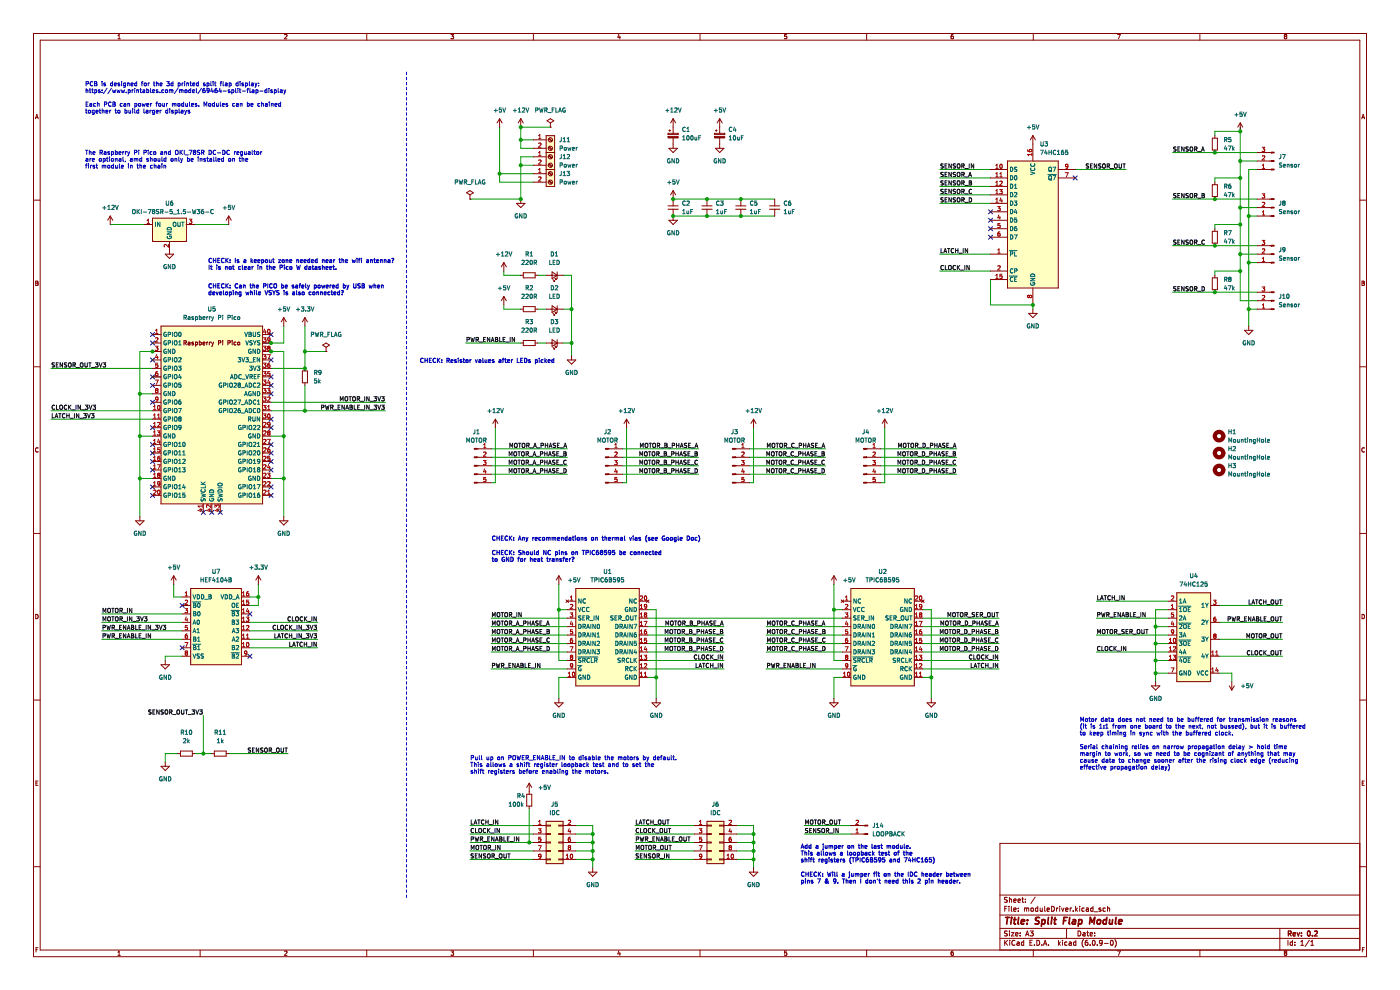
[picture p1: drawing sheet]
<svg xmlns="http://www.w3.org/2000/svg" width="297mm" height="210mm" viewBox="0 0 297 210" stroke-linecap="round" stroke-linejoin="round" font-family="sans-serif">
<path d="M0 0h297v210h-297z" fill-rule="evenodd" fill="#fff" stroke="#fff" stroke-width=".21"/>
<g fill="none" stroke="#840000" stroke-width=".21">
<path d="M7.1 7.1h282.8v195.8h-282.8zM8.5 8.5h280v193h-280zM25 8.2h.5M25 7.6l.3-.3v.9M42.5 7.1v1.4M60.4 7.4l.3-.1 .2 .3-.6 .6h.6M77.8 7.1v1.4M95.7 7.3h.5l-.3 .4h.3v.4h-.5M113.2 7.1v1.4M131.3 7.3l-.2 .6h.5M131.5 7.6v.6M148.5 7.1v1.4"/>
<path d="M166.4 8.1l.1 .1M166.9 7.3h-.4l-.1 .4h.4l.1 .1-.1 .4h-.3M183.9 7.1v1.4M201.9 7.4l-.1 .7 .1 .1 .3-.1v-.4h-.3l-.1 .1M201.9 7.4h.1M202.2 7.3l-.3 .1M219.2 7.1v1.4M237.1 7.3h.6l-.4 .9M254.5 7.1v1.4M272.6 7.7l-.1 .2 .1 .3 .4-.1-.2-.4M272.6 7.7l-.1-.2 .1-.2 .4 .2-.2 .2M272.6 7.7h.2"/>
<path d="M7.5 25.2l.3-.9 .3 .9M7.6 24.9h.4M106 25.2l-.6 .9M106 25.2v1.8M106 25.2l.5 .9M110.5 25.2v1.8M110.5 25.2l-.6 .9M110.5 25.2l.5 .9M113.2 29.7h2.7M113.2 31.5h2.7M113.2 36.8h2.7M113.2 38.6h2.7"/>
<path d="M113.2 33.3h2.7M113.2 35.1h2.7M115.9 28.8h1.8v10.7h-1.8zM115.9 32.4h1.8M115.9 36h1.8M116 25.6l.8-.4 .7 .4-.7 .5zM116.4 31.2l.6 .6M116.4 29.4l.6 .6M116.4 38.4l.6 .6M116.4 36.6l.6 .6M116.4 34.8l.6 .6M116.4 33l.6 .6"/>
<path d="M116.5 31.1l.6 .6M116.5 29.3l.6 .6M116.5 38.3l.6 .6M116.5 36.5l.6 .6M116.5 34.7l.6 .6M116.5 32.9l.6 .6M116.8 27h.1M116.8 26.1v.9M141.7 28.3h2.2v.3h-2.2zM141.9 31.5h1.8l-.9 .9zM141.9 27.7h.4M142.1 27.5v.4"/>
<path d="M142.8 25.2v3.1M142.8 29.3v2.2M142.8 25.2l-.5 .9M142.8 25.2l.5 .9M151.6 28.3h2.2v.3h-2.2zM151.8 31.5h1.8l-.9 .9zM151.8 27.7h.3M152 27.5v.4M152.7 25.2v3.1M152.7 29.3v2.2M152.7 25.2l-.6 .9M152.7 25.2l.5 .9"/>
<path d="M210.1 39.5h3.6M210.1 36h3.6M210.1 37.7h3.6M213.7 34.2h10.8v26.9h-10.8zM219.1 28.8v5.4M219.1 28.8l-.5 .9M219.1 28.8l.6 .9M224.5 36h3.6M224.5 37.7h3.6M257.2 29.3h1.1v2.5h-1.1zM257.2 39.2h1.1v2.5h-1.1zM257.7 28.8v.5"/>
<path d="M257.7 31.8v.6M257.7 38.6v.6M263.1 26.1l-.5 .9M263.1 26.1v1.8M263.1 26.1l.6 .9M266.7 32.4h3M266.7 36h3M266.7 34.2h3M288.9 25.2l.3-.9 .3 .9M289 24.9h.4M7.1 42.5h1.4M7.6 59.6l.5 .2-.2 .3 .2 .3-.2 .1h-.3z"/>
<path d="M23.4 45.8l-.6 .9M23.4 45.8v1.8M23.4 45.8l.5 .9M30.6 47.6h1.8M32.4 46.3h7.1v4.9h-7.1zM35.1 53.9h1.8l-.9 .9zM36 51.2v2.7M39.5 47.6h1.8M48.5 45.8l-.5 .9M48.5 45.8v1.8M48.5 45.8l.6 .9M99 40.9l.7-.5 .7 .5-.7 .4z"/>
<path d="M99.7 42.2h.1M99.7 41.3v.9M106.9 55.7l-.6 .9M106.9 55.7v1.8M106.9 55.7l.5 .9M109.6 43.1h1.8l-.9 .9zM110.5 58.4h.5M110.5 42.2v.9M111 57.9h2.5v1h-2.5zM113.5 58.4h.6M115.9 58.4h3.6M117.1 57.7l1.1 .7-1.1 .7z"/>
<path d="M117.3 59.3l.4 .4M117.5 59.7h.2M117.7 59.5v.2M117.7 58.9l.3 .4M117.8 59.3h.2M118 59.1v.2M118.2 57.7v1.4M141.9 46.7h1.8l-.9 .9zM142.8 40.4v3.3M142.8 44.4v2.3M142.8 40.4l-.5 .9M142.8 40.4l.5 .9"/>
<path d="M150 42.2v1.5M150 44.4v1.4M157.2 42.2v1.5M157.2 44.4v1.4M164.3 42.2v1.5M164.3 44.4v1.4M210.1 43.1h3.6M210.1 59.3h3.6M210.1 46.7h3.6M210.1 53.9h3.6M210.1 41.3h3.6M210.1 57.5h3.6"/>
<path d="M210.1 44.9h3.6M210.1 48.5h3.6M210.1 50.3h3.6M257.2 58.9h1.1v2.6h-1.1zM257.2 49.1h1.1v2.5h-1.1zM257.7 41.7v.5M257.7 48.5v.6M257.7 51.6v.5M257.7 58.4v.5M266.7 53.9h3M266.7 42.2h3M266.7 44h3"/>
<path d="M266.7 45.8h3M266.7 52.1h3M266.7 55.7h3M288.5 42.5h1.4M288.9 59.6l.5 .2-.2 .3 .3 .3-.2 .1h-.4zM7.1 77.8h1.4M7.6 60.1h.3M32.4 76.4h1.8M32.4 72.8h1.8M32.4 71h1.8M32.4 74.6h1.8M32.4 79.9h1.8"/>
<path d="M32.4 78.2h1.8M34.2 69.2h21.5v37.7h-21.5zM39 72.7h.5v-.3l-.5-.1v.9M39.2 72.7l.3 .5M39.9 72.6h.4v.6M40.3 72.8l-.4 .2 .1 .2 .3-.1M41 72.6l-.3 .1 .3 .2v.2h-.3M41.5 72.6h.2l.2 .1-.1 .4h-.3M41.5 72.6v.9M42.3 72.6h.2l.2 .1-.1 .4h-.3M42.3 72.3v.9M43.1 72.9l.4-.1-.1-.2-.3 .1v.4h.3"/>
<path d="M43.9 72.6v.6M44.1 72.6l-.2 .1M44.4 72.6v.6M44.7 72.6l-.3 .1M44.9 72.6l.2 .6M45.1 73.2l-.2 .3M45.3 72.6l-.2 .6M46.3 72.7h.5v-.3l-.5-.1v.9M47.2 72.3v.1M47.2 72.6v.6M48.4 72.7h.4v-.3l-.4-.1v.9M49.2 72.4h.1"/>
<path d="M49.2 72.6v.6M49.3 72.3l-.1 .1M50.1 72.6h-.3l-.2 .1 .1 .4h.4M50.4 72.7h.4v.4h-.4zM55.7 76.4h1.8M55.7 72.8h1.8M55.7 71h1.8M55.7 74.6h1.8M55.7 79.9h1.8M55.7 78.2h1.8M60.2 67.4v1.8M60.2 67.4l-.5 .9"/>
<path d="M60.2 67.4l.5 .9M64.1 78.7h1.1v2.5h-1.1zM64.7 67.4v1.8M64.7 78.2v.5M64.7 67.4l-.6 .9M64.7 67.4l.5 .9M68.5 73.2l.7-.4 .7 .4-.7 .5zM69.2 74.6h.1M69.2 73.7v.9M106.9 62.9v1.8M106.9 62.9l-.6 .9M106.9 62.9l.5 .9"/>
<path d="M110.5 72.8h.5M110.5 65.6h.5M111 65h2.5v1.1h-2.5zM111 72.2h2.5v1.1h-2.5zM113.5 72.8h.6M113.5 65.6h.6M115.9 72.8h3.6M115.9 65.6h3.6M117.1 72l1.1 .8-1.1 .7zM117.1 64.9l1.1 .7-1.1 .7zM117.3 73.7l.4 .3M117.3 66.5l.4 .3"/>
<path d="M117.5 74h.2M117.5 66.8h.2M117.7 73.3l.3 .4M117.7 66.7v.1M117.7 73.8v.2M117.7 66.1l.3 .4M117.8 73.7h.2M117.8 66.5h.2M118 66.3v.2M118 73.5v.2M118.2 64.9v1.4M118.2 72v1.5"/>
<path d="M120.4 76.4h1.7l-.9 .9zM121.2 75.5v.9M218.2 66.5h1.8l-.9 .9zM219.1 61.1v3.6M219.1 65.6v.9M257.7 61.5v.5M264 70.1h1.8l-.9 .9zM264.9 69.2v.9M266.7 65.6h3M266.7 62h3M266.7 63.8h3M288.5 77.8h1.4"/>
<path d="M288.9 60.1h.3M8.1 95.1a.41 .41 0 0 0-.6 .3 .41 .41 0 0 0 .6 .4M32.4 87.1h1.8M32.4 88.9h1.8M32.4 90.7h1.8M32.4 92.5h1.8M32.4 94.3h1.8M32.4 96.1h1.8M32.4 97.9h1.8M32.4 99.7h1.8M32.4 85.3h1.8M32.4 83.5h1.8"/>
<path d="M32.4 81.7h1.8M55.7 87.1h1.8M55.7 88.9h1.8M55.7 90.7h1.8M55.7 92.5h1.8M55.7 94.3h1.8M55.7 96.1h1.8M55.7 97.9h1.8M55.7 99.7h1.8M55.7 85.3h1.8M55.7 83.5h1.8M55.7 81.7h1.8"/>
<path d="M64.7 81.2v.5M101.2 98.8h3M101.2 97h3M101.2 95.2h3M105.1 88.9l-.6 .9M105.1 88.9v1.8M105.1 88.9l.5 .9M129 98.8h3M129 97h3M129 95.2h3M132.9 88.9l-.5 .9M132.9 88.9v1.8"/>
<path d="M132.9 88.9l.6 .9M156 98.8h3M156 97h3M156 95.2h3M159.9 88.9v1.8M159.9 88.9l-.6 .9M159.9 88.9l.5 .9M183.8 98.8h3M183.8 97h3M183.8 95.2h3M187.7 88.9l-.5 .9M187.7 88.9v1.8"/>
<path d="M187.7 88.9l.5 .9M289.5 95.1a.41 .41 0 0 0-.6 .3 .41 .41 0 0 0 .6 .4M7.1 113.2h1.4M28.8 110.5h1.8l-.9 .9zM29.7 109.6v.9M32.4 101.5h1.8M32.4 103.3h1.8M32.4 105.1h1.8M43.1 106.9v1.8M44.9 106.9v1.8M46.7 106.9v1.8M55.7 101.5h1.8"/>
<path d="M55.7 103.3h1.8M55.7 105.1h1.8M59.3 110.5h1.8l-.9 .9zM60.2 109.6v.9M101.2 102.4h3M101.2 100.6h3M129 102.4h3M129 100.6h3M156 102.4h3M156 100.6h3M183.8 102.4h3M183.8 100.6h3"/>
<path d="M288.5 113.2h1.4M7.6 130.3a.46 .46 0 0 1 .5 .5 .46 .46 0 0 1-.5 .4zM36.9 122.1l-.6 .9M36.9 122.1v1.8M36.9 122.1l.5 .9M38.6 139.2h1.8M38.6 128.4h1.8M38.6 132h1.8M38.6 135.6h1.8M38.6 126.6h1.8M38.6 137.4h1.8M38.6 133.8h1.8"/>
<path d="M38.6 130.2h1.8M40.4 124.8h10.8v16.2h-10.8zM51.2 139.2h1.8M51.2 128.4h1.8M51.2 132h1.8M51.2 135.6h1.8M51.2 126.6h1.8M51.2 137.4h1.8M51.2 133.8h1.8M51.2 130.2h1.8M54.8 122.1l-.5 .9M54.8 122.1v1.8"/>
<path d="M54.8 122.1l.5 .9M118.6 122.1v1.8M118.6 122.1l-.6 .9M118.6 122.1l.5 .9M120.1 127.3l.5 .5M120.4 127.5h1.7M120.4 138.3h1.7M120.4 136.5h1.7M120.4 134.7h1.7M120.4 132.9h1.7M120.4 131.1h1.7M120.4 129.3h1.7"/>
<path d="M120.6 127.3l-.5 .5M122.1 124.8h13.5v20.7h-13.5zM135.6 127.5h1.8M135.6 138.3h1.8M135.6 136.5h1.8M135.6 134.7h1.8M135.6 132.9h1.8M135.6 131.1h1.8M135.6 129.3h1.8M137.1 127.3l.6 .5M137.7 127.3l-.6 .5M176.9 122.1l-.5 .9"/>
<path d="M176.9 122.1v1.8M176.9 122.1l.6 .9M178.4 127.3l.6 .5M178.7 127.5h1.8M178.7 138.3h1.8M178.7 136.5h1.8M178.7 134.7h1.8M178.7 132.9h1.8M178.7 131.1h1.8M178.7 129.3h1.8M179 127.3l-.6 .5M180.5 124.8h13.5v20.7h-13.5z"/>
<path d="M194 127.5h1.8M194 138.3h1.8M194 136.5h1.8M194 134.7h1.8M194 132.9h1.8M194 131.1h1.8M194 129.3h1.8M195.5 127.3l.5 .5M196 127.3l-.5 .5M247.8 127.5h1.8M247.8 138.3h1.8M247.8 136.5h1.8"/>
<path d="M247.8 134.7h1.8M247.8 132.9h1.8M247.8 131.1h1.8M247.8 129.3h1.8M249.6 125.7h7.2v18.9h-7.2zM256.8 139.2h1.8M256.8 128.4h1.8M256.8 132h1.8M256.8 135.6h1.8M288.9 130.3a.46 .46 0 0 1 .6 .5 .46 .46 0 0 1-.6 .4zM7.1 148.5h1.4M34.2 141h1.8l-.9 .9z"/>
<path d="M35.1 140.1v.9M37.7 159.9h.6M38.3 159.3h2.5v1.1h-2.5zM40.8 159.9h.5M44.9 159.9h.6M45.5 159.3h2.5v1.1h-2.5zM48 159.9h.5M117.7 149.1h1.8l-.9 .9zM118.6 148.2v.9M120.4 143.7h1.7M120.4 141.9h1.7M120.4 140.1h1.7"/>
<path d="M135.6 143.7h1.8M135.6 141.9h1.8M135.6 140.1h1.8M138.3 149.1h1.8l-.9 .9zM139.2 148.2v.9M176 149.1h1.8l-.9 .9zM176.9 148.2v.9M178.7 143.7h1.8M178.7 141.9h1.8M178.7 140.1h1.8M194 143.7h1.8M194 141.9h1.8"/>
<path d="M194 140.1h1.8M196.7 149.1h1.8l-.9 .9zM197.6 148.2v.9M244.3 145.5h1.8l-.9 .9zM245.2 144.6v.9M247.8 140.1h1.8M247.8 142.8h1.8M256.8 142.8h1.8M260.8 145.5l.5 .9M261.3 144.6v1.8M261.9 145.5l-.6 .9M288.5 148.5h1.4"/>
<path d="M7.6 166.1h.3M8.1 165.7h-.5v.9h.5M34.2 162.5h1.8l-.9 .9zM35.1 161.7v.8M111.7 168.5h1.1v2.5h-1.1zM112.3 166.1v2.4M112.3 171v.5M112.3 166.1l-.6 .9M112.3 166.1l.5 .9M113.2 175.1h2.7M113.2 176.9h2.7M113.2 178.7h2.7"/>
<path d="M115.9 174.2h3.6v9h-3.6zM115.9 175h.9v.2h-.9M115.9 176.8h.9v.2h-.9M115.9 178.6h.9v.2h-.9M119.5 178.6h-.9v.2h.9M119.5 176.8h-.9v.2h.9M119.5 175h-.9v.2h.9M119.5 175.1h2.6M119.5 176.9h2.6M119.5 178.7h2.6M147.3 175.1h2.7M147.3 176.9h2.7"/>
<path d="M147.3 178.7h2.7M150 174.2h3.6v9h-3.6zM150 175h.9v.2h-.9M150 176.8h.9v.2h-.9M150 178.6h.9v.2h-.9M153.6 175h-.9v.2h.9M153.6 176.8h-.9v.2h.9M153.6 178.6h-.9v.2h.9M153.6 175.1h2.7M153.6 176.9h2.7M153.6 178.7h2.7M180.5 175.1h3"/>
<path d="M180.5 176.9h3M288.5 178.9h-76.4v22.6M289 166.1h.3M289.4 165.7h-.4v.9h.4M7.1 183.9h1.4M113.2 182.3h2.7M113.2 180.5h2.7M115.9 180.4h.9v.2h-.9M115.9 182.2h.9v.2h-.9M119.5 182.2h-.9v.2h.9M119.5 180.4h-.9v.2h.9M119.5 182.3h2.6"/>
<path d="M119.5 180.5h2.6M124.8 185h1.8l-.9 .9zM125.7 184.1v.9M147.3 182.3h2.7M147.3 180.5h2.7M150 182.2h.9v.2h-.9M150 180.4h.9v.2h-.9M153.6 180.4h-.9v.2h.9M153.6 182.2h-.9v.2h.9M153.6 182.3h2.7M153.6 180.5h2.7M159 185h1.8l-.9 .9z"/>
<path d="M159.9 184.1v.9M212.1 199.1h76.4M212.1 196.9h76.4M212.1 194.1h76.4M212.1 189.9h76.4M213.1 199.5v1M213.1 192.8h.4M213.3 199.9l.4 .6M213.6 192.2h-.5v1.1M213.7 197.5l-.6 .1a.44 .44 0 0 0 .5 .5v.4h-.5M213.7 190.4h-.6a.44 .44 0 0 0 .5 .6v.4h-.5M213.7 199.5l-.6 .6"/>
<path d="M214 192.2v.2M214 192.6v.7M214.1 190.3v1.1M214.1 197.5v.1M214.1 197.8v.7M214.1 190.8l.5-.1v.7M214.2 199.5v.1M214.2 199.8v.7M214.6 197.8h.5l-.5 .7h.5M214.6 192.2v1l.1 .1M215.1 193l.5-.1-.1-.2-.3-.1-.1 .2v.5h.4M215.1 191l.5-.1-.1-.2h-.3l-.1 .1v.6h.4"/>
<path d="M215.3 199.6a.47 .47 0 0 0-.7 .4 .47 .47 0 0 0 .7 .4M215.5 198.2l.5-.1-.1-.2-.3-.1-.1 .2v.5h.4M215.8 199.9h.4v.6M216 191l.5-.1-.1-.2h-.3l-.1 .1v.6h.4M216 193.2v.1M216 192.7v.1M216.4 197.9v.1M216.4 198.4v.1M216.8 190.7h.4M216.9 190.3v.9l.3 .2M217.2 199.9l-.3-.1-.2 .2 .1 .5h.4M217.2 199.5v1"/>
<path d="M217.3 192.7l.3-.1 .2 .2M217.3 192.6v.7M217.5 191.3v.1M217.5 190.7v.1M217.6 198.5l.3-1 .4 1M217.7 198.2h.5M217.8 192.8l.1-.2 .3 .1v.6M217.8 192.8v.5M218.5 200h.3M218.5 197.5h.7l-.4 .4 .3 .1v.4h-.6M218.7 192.7h.5l-.1 .6-.4-.1zM219 199.5h-.5v1h.5"/>
<path d="M219.6 190.3l-.9 1.4M219.7 192.7v.5l.5 .1M219.8 192.7h.4M219.8 192.7h-.1M220 199.5a.54 .54 0 0 1 .6 .5 .54 .54 0 0 1-.6 .5zM220.2 192.2v1.1M220.7 192.6v.7l.4-.1M221.1 192.6v.7M221.6 192.2v1l.2 .1M222.1 193l.5-.1v-.2l-.3-.1-.2 .2 .1 .5h.4M223.1 192.2a.54 .54 0 0 1 .6 .6 .54 .54 0 0 1-.6 .5zM224.1 192.6v.7"/>
<path d="M224.4 192.6l-.3 .2M224.5 199.5v1M224.8 192.2v.2M224.8 192.6v.7M225 199.8l-.5 .4M225.2 192.6l.3 .7 .2-.7M225.4 199.5v.1M225.4 199.8v.7M226.1 193l.5-.1-.1-.2-.3-.1-.1 .2v.5h.4M226.3 196.9v2.2M226.4 199.9l-.3-.1-.2 .2 .1 .5h.4M226.8 199.9h.4l.1 .6"/>
<path d="M227 192.6v.7M227.1 192.7l-.1 .1M227.1 192.7h.1M227.3 192.6l-.2 .1M227.7 193.2v.1M228.2 192.2v1.1M228.2 199.9l-.3-.1-.2 .2 .1 .5h.4M228.2 199.5v1M228.3 192.9l.3 .4M228.6 192.6l-.4 .4M228.7 197.5a.54 .54 0 0 1 .6 .5 .54 .54 0 0 1-.6 .5zM229 192.2v.2"/>
<path d="M229 192.6v.7M229.8 197.9h.4v.6M229.9 199.3a1.22 1.22 0 0 0 0 1.6M230 192.7l-.3-.1-.2 .2 .1 .5h.4M230.2 198.1l-.5 .2 .2 .2h.3M230.5 192.7h.4v.6M230.6 197.8h.4M230.7 197.5v.9l.3 .1M230.7 199.5l-.4 .2-.1 .6 .2 .2 .4-.1-.1-.5h-.3l-.2 .2M230.9 192.9l-.5 .2 .2 .2h.3M231.3 198.2l.5-.1-.1-.2-.3-.1-.1 .2v.5h.4M231.8 199.6l.2-.1a.51 .51 0 0 1 .3 .5 .51 .51 0 0 1-.4 .5l-.2-.4z"/>
<path d="M231.9 192.7l-.3-.1-.2 .2 .1 .5h.4M231.9 192.2v1.1M232.1 193.4h.8M232.2 198.4v.1M232.2 197.9v.1M233.5 192.7l-.2-.1-.2 .2 .4 .2v.3h-.4M233.8 199.9l-.2 .2h-.3v-.5l.3-.1 .2 .2v.6l-.5 .2M234.5 192.7l-.3-.1-.2 .2 .1 .5h.4M235 192.7h.4v.6M235 192.2v1.1M235.7 199.6l.1-.1a.51 .51 0 0 1 .4 .5 .51 .51 0 0 1-.5 .5l-.1-.4zM236.5 199.3a1.22 1.22 0 0 1 0 1.6"/>
<path d="M271.5 196.9v4.6M273.2 199.5v1M274.2 199.9l-.3-.1-.2 .2 .1 .5h.4M274.2 199.5v1M274.7 199.9v.1M276 199.8l.3-.3v1M277.8 199.4l-.9 1.4M278.1 199.8l.3-.3v1M288.5 183.9h1.4M7.6 201.5h.3M8.1 201h-.5v.9M25 202l.3-.3v.9"/>
<path d="M25 202.6h.5M42.5 201.5v1.4M60.4 201.8l.3-.1 .2 .3-.6 .6h.6M77.8 201.5v1.4M95.7 201.7h.5l-.3 .4 .3 .1v.4h-.5M113.2 201.5v1.4M131.3 201.7l-.2 .6h.5M131.5 202v.6M148.5 201.5v1.4M166.9 201.7h-.4l-.1 .5 .4-.1 .1 .5h-.5M183.9 201.5v1.4M202.2 201.7l-.4 .2v.6l.1 .1h.3v-.5h-.3l-.1 .2"/>
<path d="M216.2 200.1l-.5 .2 .2 .2h.3M219.2 201.5v1.4M219.4 200.4v.1M221 200.4v.1M221.4 200.5l.3-1 .4 1M221.5 200.2h.5M222.4 200.4v.1M224.7 200.1l.3 .4M227.3 200.1l-.5 .2 .1 .2h.4M231.3 200.4v.1M232.8 200.4v.1M234.3 200.1h.8"/>
<path d="M237.1 201.7h.6l-.4 .9M254.5 201.5v1.4M272.6 202.1l-.1-.2 .1-.2 .4 .2-.2 .2M272.6 202.1l-.1 .2 .1 .3 .4-.1-.2-.4M272.6 202.1h.2M274.7 200.4v.1M276 200.5h.6M278.1 200.5h.6M289 201.5h.3M289.4 201h-.4v.9"/>
<circle cx="116.8" cy="29.7" r=".45"/>
<circle cx="116.8" cy="38.6" r=".45"/>
<circle cx="116.8" cy="36.8" r=".45"/>
<circle cx="116.8" cy="31.5" r=".45"/>
<circle cx="116.8" cy="35.1" r=".45"/>
<circle cx="116.8" cy="33.3" r=".45"/>
</g>
<path d="M273.3 198h.5l.1-.4-.6-.1v1M273.6 198l.3 .5M274.3 198.2l.5-.1v-.2l-.3-.1-.2 .2 .1 .5h.4M275.2 197.8l.2 .7 .3-.7M276.1 198.4v.1M276.1 197.9v.1M277.5 197.6l.1-.1a.51 .51 0 0 1 .4 .5 .51 .51 0 0 1-.5 .5l-.1-.4zM278.4 198.4v.1M278.9 197.6l.4-.1 .2 .3-.7 .7h.7" fill="none" stroke="#840000" stroke-width=".28"/>
<g fill="none" stroke="#840000" stroke-width=".37">
<path d="M213.3 194.6h.8M213.7 194.6l-.1 1.4M214.6 195.1l-.2 .9M214.6 194.6v.1M215 195.1h.6M215.3 194.6l-.2 1.2 .3 .2M216.1 194.6l-.2 1.2 .2 .2M216.7 195.5l.6-.1v-.3h-.4l-.2 .2v.6h.5M217.9 195.9v.1M218 195.1v.2M220.5 194.7l-.5-.1-.2 .1-.1 .4 .6 .3 .1 .3-.3 .3-.5-.1M221.1 195.1h.5l.1 .6-.3 .3-.4-.1"/>
<path d="M221.1 195.1l-.2 1.4M222.4 194.6l-.1 1.2 .1 .2M223.1 195.1l-.1 .9M223.2 194.6l-.1 .1M223.6 195.1h.5M223.8 194.6l-.1 1.2 .3 .2M225.6 195.3h.5M226.4 194.6h-.7l-.2 1.4M226.9 194.6l-.1 1.2 .2 .2M227.6 195.1h.5v.9M228.2 195.4l-.5 .1-.2 .2 .1 .3 .5-.1M228.9 195.1h.5l.1 .6-.3 .3-.4-.1"/>
<path d="M228.9 195.1l-.2 1.4M231.1 196l.2-1.4 .4 1 .6-1-.2 1.4M232.9 195.2l.2-.1 .4 .1v.5l-.2 .2-.3 .1-.2-.1zM234.7 195.1h-.5l-.2 .6 .2 .3 .4-.1M234.8 194.6l-.2 1.4M235.4 195.1v.8l.3 .1 .2-.1M236 195.1l-.1 .9M236.8 194.6l-.2 1.2 .2 .2M237.3 195.5l.7-.1v-.3h-.4l-.2 .2-.1 .6h.6"/>
</g>
<g fill="#ffffc2" stroke="#ffffc2" stroke-width=".21">
<path d="M115.9 28.8h1.8v3.6h-1.8z" fill-rule="evenodd"/>
<path d="M115.9 36h1.8v3.5h-1.8z" fill-rule="evenodd"/>
<path d="M115.9 32.4h1.8v3.6h-1.8z" fill-rule="evenodd"/>
<path d="M150 174.2h3.6v9h-3.6z" fill-rule="evenodd"/>
<path d="M180.5 124.8h13.5v20.7h-13.5z" fill-rule="evenodd"/>
<path d="M115.9 174.2h3.6v9h-3.6z" fill-rule="evenodd"/>
<path d="M122.1 124.8h13.5v20.7h-13.5z" fill-rule="evenodd"/>
<path d="M213.7 34.2h10.8v26.9h-10.8z" fill-rule="evenodd"/>
<path d="M249.6 125.7h7.2v18.9h-7.2z" fill-rule="evenodd"/>
<path d="M32.4 46.3h7.1v4.9h-7.1z" fill-rule="evenodd"/>
<path d="M40.4 124.8h10.8v16.2h-10.8z" fill-rule="evenodd"/>
<path d="M34.2 69.2h21.5v37.7h-21.5z" fill-rule="evenodd"/>
</g>
<g fill="none" stroke="#000084" stroke-width=".21">
<path d="M227.7 37.3l.8 .9M228.5 37.3l-.8 .9M209.7 48.1l.9 .9M209.7 46.3l.9 .9M209.7 44.5l.9 .9M209.7 49.9l.9 .8M210.6 48.1l-.9 .9M210.6 46.3l-.9 .9M210.6 44.5l-.9 .9M210.6 49.9l-.9 .8M31.9 70.5l.9 .9M31.9 72.3l.9 .9"/>
<path d="M31.9 79.5l.9 .9M31.9 75.9l.9 .9M32.8 70.5l-.9 .9M32.8 72.3l-.9 .9M32.8 79.5l-.9 .9M32.8 75.9l-.9 .9M57.1 70.5l.8 .9M57.1 79.5l.8 .9M57.1 75.9l.8 .9M57.9 70.5l-.8 .9M57.9 79.5l-.8 .9M57.9 75.9l-.8 .9"/>
<path d="M31.9 81.3l.9 .9M31.9 90.3l.9 .9M31.9 84.9l.9 .9M31.9 99.3l.9 .8M31.9 95.7l.9 .8M31.9 97.5l.9 .8M31.9 93.9l.9 .8M32.8 95.7l-.9 .8M32.8 81.3l-.9 .9M32.8 90.3l-.9 .9M32.8 84.9l-.9 .9M32.8 99.3l-.9 .8"/>
<path d="M32.8 97.5l-.9 .8M32.8 93.9l-.9 .8M57.1 81.3l.8 .9M57.1 83.1l.8 .9M57.1 90.3l.8 .9M57.1 88.5l.8 .9M57.1 95.7l.8 .8M57.1 93.9l.8 .8M57.1 99.3l.8 .8M57.1 97.5l.8 .8M57.9 95.7l-.8 .8M57.9 93.9l-.8 .8"/>
<path d="M57.9 97.5l-.8 .8M57.9 81.3l-.8 .9M57.9 83.1l-.8 .9M57.9 90.3l-.8 .9M57.9 88.5l-.8 .9M57.9 99.3l-.8 .8M31.9 104.7l.9 .8M31.9 102.9l.9 .8M32.8 104.7l-.9 .8M32.8 102.9l-.9 .8M42.7 108.2l.9 .9M43.6 108.2l-.9 .9"/>
<path d="M44.5 108.2l.9 .9M45.4 108.2l-.9 .9M46.3 108.2l.9 .9M47.2 108.2l-.9 .9M57.1 102.9l.8 .8M57.1 104.7l.8 .8M57.9 102.9l-.8 .8M57.9 104.7l-.8 .8M38.2 128l.9 .9M38.2 137l.9 .8M39.1 128l-.9 .9M39.1 137l-.9 .8"/>
<path d="M52.6 138.8l.8 .8M52.6 129.8l.8 .9M53.4 138.8l-.8 .8M53.4 129.8l-.8 .9"/>
</g>
<g fill="none" stroke="#0000c2" stroke-width=".21">
<path d="M18.3 19.1h.3l.1 .6M18.3 17.8l.4-.1v-.3l-.4-.1v.9M18.3 18.8v.9M18.9 19.1h.4M19.1 18.8v.7l.2 .2M19.5 19.1h.3M19.6 18.8v.7l.2 .2M19.7 17.4a.4 .4 0 0 0-.6 .4 .4 .4 0 0 0 .6 .3M20.1 17.3l.4 .2-.1 .2 .2 .3-.2 .2h-.3zM20.1 17.7h.3M20.1 19.1v.9M20.1 19.1h.3l.1 .1-.1 .4h-.3"/>
<path d="M20.9 19.2l.4 .3-.2 .2-.2-.1M20.9 19.2h.1M21.2 19.1l-.3 .1M21.6 17.3v.1M21.6 17.6v.6M21.6 19.1v.1M21.6 19.6v.1M22.4 17.7h-.4l.4 .3v.2h-.4M22.7 18.7l-.8 1.2M23.7 18.7l-.8 1.2M23.9 17.7l-.3-.1-.2 .2 .1 .4h.4M23.9 17.3v.9"/>
<path d="M23.9 19.1l.1 .6 .2-.5 .2 .5 .2-.6M24.3 17.9l.4-.1-.1-.1h-.3v.5h.3M24.8 19.1l.2 .6 .1-.5 .2 .5 .2-.6M25.4 17.7h-.4l.4 .3v.2h-.4M25.7 19.1l.2 .6 .2-.5 .2 .5 .1-.6M25.8 17.3v.1M25.8 17.6v.6M26.6 17.6v.7l-.2 .2h-.2M26.6 17.7l-.3-.1-.1 .2 .1 .4h.3M26.8 19.6v.1M27 17.7h.4v.5M27 17.6v.6"/>
<path d="M27.2 19.1h.3l.1 .1-.1 .4h-.3M27.2 19.1v.9M27.8 17.9l.4-.1v-.1h-.4v.5h.4M28 19.1v.6M28.3 19.1l-.3 .1M28.6 18.8h.1M28.6 19.1v.6M29 17.7l-.3-.1-.1 .2 .1 .4h.3M29 17.3v.9M29 19.1v.6M29 19.1h.3l.1 .6M29.7 19.1h.3"/>
<path d="M29.8 18.8v.7l.2 .2M30 17.6h.3M30.3 17.3l-.2 .1v.8M30.3 19.1h.4v.6M30.7 17.7l.2-.1 .1 .2-.1 .4-.3-.2zM30.7 19.3l-.4 .1 .1 .3 .3-.1M31.1 18.8v.9M31.1 19.1h.3l.2 .1-.1 .4h-.4M31.4 17.6v.6M31.7 17.6l-.3 .2M31.9 18.8v.7l.2 .2M32.4 19.4l.4-.1v-.2l-.4 .1v.4h.4"/>
<path d="M32.5 17.6h.4M32.7 17.3v.8l.2 .1M33.1 19.2l.4 .3-.1 .2-.3-.1M33.1 19.2h.1M33.2 17.7h.3l.1 .5M33.2 17.3v.9M33.5 19.1l-.4 .1M33.9 19.6v.1M34 17.9l.4-.1-.1-.1h-.3v.5h.3M34.7 19.1h-.2l-.2 .1 .1 .4h.3M35.2 19.1h.2l.1 .1-.1 .5-.3-.2zM35.4 17.3h.5l-.3 .4h.3v.4h-.5"/>
<path d="M35.9 19.1v.6M35.9 19.1h.3l.1 .1M36.3 18.1l.1 .1M36.3 19.2l.4-.1v.6M36.3 19.2v.5M36.4 18.2h.3M36.7 17.7h-.4v.4M36.7 17.3v.9M37.8 18.7l-.8 1.2M37.8 17.6v.9M37.8 17.7l.3-.1 .1 .2-.1 .4h-.3M38.1 19.1h.2l.1 .1"/>
<path d="M38.1 19.1v.6M38.4 19.2l.4-.1v.6M38.4 19.2v.5M38.6 17.6v.6M38.9 17.6l-.3 .2M39.2 17.3v.1M39.2 17.6v.6M39.3 19.1h.3v.5h-.3zM39.6 17.7h.3l.1 .5M39.6 17.6v.6M40.3 17.6h.3M40.4 17.3v.8l.2 .1"/>
<path d="M40.5 19.1h-.3l-.2 .1 .1 .4h.4M40.5 18.8v.9M40.8 19.4l.5-.1-.1-.2-.4 .1 .1 .4h.3M40.9 17.9l.4-.1v-.1h-.4v.5h.4M41.7 18.8v.7l.1 .2M42.1 17.3v.9M42.1 17.7l-.3-.1-.1 .2v.4h.4M42.8 18.7l-.8 1.2M43.4 18.8l-.3 .2-.1 .5 .2 .2 .3-.1-.1-.5h-.2l-.2 .2M43.5 17.7h-.4l.4 .3v.2h-.4M43.9 17.7h.4v.4M43.9 18.2h.4"/>
<path d="M43.9 17.6v.9M44.3 18.1v.1M44.4 19.1l-.2 .2h-.2l-.1-.5h.3l.2 .1-.1 .5-.3 .3M44.7 17.3v.8l.2 .1M44.9 18.7l-.2 .7h.6M45.2 19.1v.6M45.2 17.3v.1M45.2 17.6v.6M45.5 17.6h.3M45.6 17.3v.8l.2 .1M46 18.8l-.4 .2v.5l.2 .2 .3-.1-.1-.5h-.2l-.2 .2M46.7 18.7l-.3 .7h.6"/>
<path d="M46.7 17.6h.3M46.9 19.1v.6M47 17.3l-.2 .1v.8M47.3 17.3v.8l.2 .1M47.3 19.3h.7M47.8 17.7h.4v.5M48.2 17.8l-.4 .2 .1 .2h.3M48.4 19.2l.4 .3-.1 .2-.3-.1M48.4 19.2h.1M48.6 17.7l.3-.1 .1 .2v.4h-.4M48.6 17.6v.9M48.8 19.1l-.4 .1"/>
<path d="M49.2 19.1h.2l.2 .1-.1 .4h-.3M49.2 19.1v.9M50 18.8v.7l.1 .2M50.5 18.8h-.1M50.5 18.8h.1M50.5 19.1v.6M50.5 17.7l-.3-.1-.1 .2 .1 .4h.3M50.5 17.3v.9M50.8 19.1h.3M50.9 18.8v.7l.2 .2M50.9 17.3v.1M50.9 17.6v.6"/>
<path d="M51.4 19.3h.7M51.7 17.7h-.4l.4 .3v.2h-.4M52.1 18.2h.3M52.1 17.7h.4v.4M52.1 17.6v.9M52.4 19.1h.3M52.5 18.1l-.1 .1M52.7 18.8l-.2 .1v.8M52.9 17.3v.8l.1 .1M53 18.8v.7l.2 .2M53.4 17.7h.3l.1 .5M53.5 19.1h.3l.1 .6"/>
<path d="M53.8 17.8l-.5 .2 .2 .2h.3M53.9 19.3l-.4 .1 .1 .3 .3-.1M54.1 17.6l.2 .6M54.3 19.1h.3l.1 .1v.4h-.4M54.3 18.2l-.2 .3M54.3 19.1v.9M54.5 17.6l-.2 .6M54.8 17.7h.1M54.9 18.1l-.1 .1M54.9 18.1h.1M54.9 17.7h.1M55.1 19.3h.7"/>
<path d="M56.6 19.1h-.2l-.2 .1 .1 .4h.3M56.6 18.8v.9M57 18.8h.1M57 19.1v.6M57.4 19.2l.4 .3-.1 .2-.3-.1M57.4 19.2h.1M57.8 19.1l-.4 .1M58.2 19.1h.3l.1 .1-.1 .4h-.3M58.2 19.1v.9M59 18.8v.7l.1 .2M59.5 19.1h.3l.1 .6M59.9 19.3l-.5 .1 .2 .3 .3-.1"/>
<path d="M60.2 19.1l.2 .6M60.4 19.7l-.2 .3M60.6 19.1l-.2 .6M86.2 15.3v.5M86.2 16.4v.5M86.2 17.5v.5M86.2 18.5v.6M86.2 19.6v.5M18.1 31.9h.6M18.1 35.1h.4M18.1 23.4h.4M18.3 33.7h.3l.1 .5"/>
<path d="M18.3 23.1v.8l.2 .1M18.3 22.1h.3M18.4 31.9v.9M18.5 34.8l-.2 .1v.8M18.7 33.8l-.5 .2 .2 .2h.3M18.7 21.6h-.4v.9h.4M18.8 23.5h.4l-.1 .4h-.3zM18.8 34.8h.1M18.8 35.1v.6M18.9 31.9v.9M18.9 32.3l.4-.1v.6M19.1 33.6v.6"/>
<path d="M19.1 22h.3l.1 .5M19.1 33.7v.1M19.2 33.7h-.1M19.2 35.1v.6M19.3 33.6l-.1 .1M19.5 35.1l-.3 .1M19.5 22.2l-.5 .1 .2 .2h.3M19.6 33.9l.4-.1v-.1h-.4v.5h.4M19.7 35.2l.4 .3-.1 .2-.3-.1M19.7 32.5l.4-.1v-.2l-.4 .1 .1 .4h.3M19.7 35.2h.1M20 23.4h-.3l-.2 .2 .1 .3h.4"/>
<path d="M20 23.4v.7l-.2 .2-.2-.1M20.1 35.1l-.4 .1M20.3 22l-.3-.1-.2 .2 .1 .4h.4M20.4 23.7l.4-.1-.1-.2-.3 .1v.4h.3M20.4 35.1h.3M20.5 34.8v.7l.2 .2M20.7 21.6v.9M20.7 22h.3v.5M20.7 22h.1M21 23.4h.4M21.1 33.7v.4M21.1 34.1v.1"/>
<path d="M21.1 33.7l.2-.1 .2 .2-.1 .4h-.3M21.1 33.7h.1M21.2 23.1v.8l.2 .1M21.2 32.3h.4l.1-.3-.5-.1v.9M21.4 32.3l.3 .5M21.7 35.1h.2l.2 .1M21.7 23.5l.3-.1 .1 .6M21.7 23.1v.9M21.7 35.1v.6M21.9 33.7l.3-.1 .1 .2-.1 .4h-.3M21.9 33.6v.9M22.1 35.2v.5"/>
<path d="M22.1 35.2l.3-.1 .1 .6M22.1 32.2h.4v.6M22.2 22.1h.4v-.4l-.4-.1v.9M22.5 23.7l.4-.1-.1-.2-.3 .1v.4h.3M22.5 32.4l-.4 .2 .1 .2 .3-.1M22.6 33.6h.3M22.7 33.3v.8l.2 .1M22.9 35.1h.2l.2 .1-.2 .5-.3-.2zM23.2 32.2h-.2l-.1 .1 .4 .3M23.2 33.3v.1M23.2 33.6v.6M23.3 32.6l-.4 .1"/>
<path d="M23.3 23.4v.6M23.3 32.6h.1M23.5 23.4l-.2 .2M23.6 21.7a.4 .4 0 0 0-.6 .4 .4 .4 0 0 0 .6 .4M23.7 33.7h.3v.5l-.3-.1zM23.7 32.7h.3v-.5h-.3v.9M24 21.6l.4 .2-.1 .3 .2 .3-.2 .1h-.3zM24 22.1h.3M24.1 34.8v.8h-.4v-.5h.4M24.4 23.4h.3M24.5 33.7h.3l.1 .5M24.5 32.2h.2l.2 .1-.1 .4h-.3"/>
<path d="M24.5 31.9v.9M24.5 33.6v.6M24.5 35.1l.1 .5h.3M24.5 23.1v.8l.2 .1M24.9 35.1v.6M24.9 35.6h.1M25.1 23.4h.2l.1 .2-.1 .4-.3-.2zM25.2 32.5l.5-.1-.1-.2-.4 .1 .1 .4h.3M25.3 33.7h.3l.1 .5M25.3 34.8v.7l.1 .2M25.7 33.8l-.5 .2 .2 .2h.3M25.7 35.4l.5-.1-.1-.2-.4 .1 .1 .4h.3"/>
<path d="M25.9 22l-.2-.1-.2 .2 .1 .4h.3M26 32.2v.6M26.1 33.3v.8l.1 .1M26.3 32.2l-.3 .1M26.3 22h.3l.1 .5M26.5 23.1v.8h.4v-.4l-.4-.1M26.6 32.2v.6M26.6 34.2l-.1 .1M26.7 22.2l-.4 .1 .1 .2h.3M26.9 32.2l-.3 .1M27.1 32.2l.2 .6M27.1 22h.4v.5"/>
<path d="M27.1 21.9v.6M27.2 34.8h.1M27.2 35.1v.6M27.3 32.8l-.2 .3M27.3 23.4l.1 .5h.3M27.5 32.2l-.2 .6M27.7 35.1h.3l.1 .6M27.7 33.7h.3l.1 .5M27.7 35.1v.6M27.7 23.4v.6M28.1 33.8l-.5 .2 .2 .2h.3M28.1 23.1v.1"/>
<path d="M28.1 23.4v.6M28.5 33.7l.2-.1 .2 .1M28.5 33.6v.6M28.5 32.3h.5v-.3l-.5-.1v.9M28.6 23.1v.8l.1 .1M28.6 22l.3-.1 .1 .2v.4h-.4M28.6 21.9v.9M28.9 33.7h.3l.1 .5M28.9 33.7v.5M29 35.1h.4M29.2 34.8v.7l.2 .2M29.4 31.9v.1"/>
<path d="M29.4 23.1v.9l-.3-.1-.1-.4 .4-.1M29.4 32.2v.6M29.5 22l.2-.1 .2 .2-.2 .4-.3-.1zM29.7 35.1h.3l.1 .6M29.7 34.1v.1M29.7 33.7v.4M29.7 34.8v.9M29.7 34.2h.4M29.7 33.7h.1M29.7 33.7h.4M30.1 33.3v.9M30.2 21.9l.1 .6 .2-.4 .2 .4 .1-.6"/>
<path d="M30.5 35.4l.4-.1-.1-.2-.3 .1v.4h.3M30.5 32.3h.5v-.3l-.5-.1v.9M30.5 23.1v.8l.2 .1M31 23.4l.4 .1v.5h-.3l-.1-.3 .4-.1M31.1 22.2h.5l-.1-.2-.4 .1 .1 .4h.3M31.4 31.9v.1M31.4 32.2v.6M31.5 33.7h-.4l.4 .3v.2h-.4M31.8 23.4v.6M31.9 33.3v.9M31.9 33.7h.3l.1 .5M31.9 21.9v.6"/>
<path d="M31.9 33.7h.1M32.1 23.4l-.3 .2M32.2 21.9l-.3 .2M32.2 32.2h-.2l-.2 .1 .1 .4h.3M32.3 35.1h-.2l-.2 .1 .1 .4h.3M32.6 32.3h.4v.4h-.4zM32.7 33.7h.4v.5l-.4-.1zM32.7 35.1h.4v.6M32.7 34.8v.9M32.8 23.4h-.3l-.2 .2 .1 .3h.4M32.8 23.4v.7l-.2 .2-.2-.1M33.1 21.9h.3"/>
<path d="M33.1 23.7l.5-.1-.1-.2-.4 .1 .1 .4h.3M33.4 21.6l-.2 .2v.7M33.5 33.6l.1 .6h.3M33.5 35.1l.4 .1v.5h-.3l-.1-.3 .4-.1M33.7 22h.4l-.1 .5h-.3zM33.9 34.1v.1M33.9 33.6v.6M34 23.4v.6M34.1 32.2h.4v.6M34.2 23.4l-.2 .2M34.3 34.8h.1M34.3 33.3v.8l.2 .1"/>
<path d="M34.3 35.1v.6M34.5 32.4l-.4 .2 .1 .2 .3-.1M34.5 21.9l.1 .6h.3M34.8 35.1h.3l.1 .6M34.8 35.1v.6M34.9 21.9v.6M34.9 32.3l.4-.1v.6M34.9 32.2v.6M35.2 33.7l-.3-.1-.1 .2 .1 .4h.3M35.2 33.3v.9M35.3 21.9v.6M35.6 23.1v.8h-.4v-.4l.4-.1"/>
<path d="M35.6 21.9l-.3 .2M36 23.1v.1M36 23.4v.6M36.1 32.2h-.2l-.2 .1 .1 .4h.3M36.1 31.9v.9M36.3 34.1l.1 .1M36.3 33.7v.4M36.4 33.7l.2-.1 .1 .2v.3l-.3 .1M36.4 33.7h-.1M36.6 22l.2-.1 .1 .2M36.6 21.9v.6M36.7 23.4l-.3 .1 .3 .2v.2h-.3"/>
<path d="M36.9 22.1l.4-.1v.5M36.9 22.1v.4M37.1 33.7h.4v.5M37.1 33.6v.6M37.2 23.4h.2l.2 .2-.1 .3h-.3M37.2 23.4v.9M37.2 32l.2-.1 .4 .1-.1 .7-.5-.1zM37.8 22l.2-.1 .2 .2-.2 .4-.3-.1zM37.9 33.3v.8l.2 .1M38 23.1v.8l.1 .1M38.2 31.9v.9M38.3 32.3l.4 .5"/>
<path d="M38.3 33.6l.2 .6M38.4 23.4l.4 .1v.5h-.3l-.1-.3 .4-.1M38.5 34.2l-.2 .3M38.7 31.9l-.5 .5M38.7 33.6l-.2 .6M39 22l-.3-.1-.2 .2 .1 .4h.4M39 21.6v.9M39.1 31.9v.9M39.2 23.4l.2 .6M39.3 32.9h.7M39.4 24l-.2 .3M39.4 21.9v.6h.4"/>
<path d="M39.6 23.4l-.2 .6M39.8 33.7l.2-.1 .2 .2-.1 .4h-.3M39.8 21.9v.6M39.8 33.3v.9M40.1 31.9h.6l-.4 .9M40.2 21.6v.8l.1 .1M40.2 23.4l-.3 .1 .3 .2v.2h-.3M40.5 33.9l.5-.1-.1-.1h-.4l.1 .5h.3M40.6 22.2h.5l-.1-.2-.4 .1 .1 .4h.3M41.2 32.3l-.2 .1 .2 .4 .3-.2-.1-.3M41.2 32.3l-.2-.2 .2-.2 .3 .1-.1 .3M41.2 32.3h.2"/>
<path d="M41.7 22l-.3 .1 .3 .2v.2h-.3M42 33.3v.1M42 33.6v.6M42.2 22.5h.1M42.4 31.9l-.5 .1a.38 .38 0 0 0 .4 .4v.3h-.4M42.5 33.6v.6M42.5 33.7h.3v.5M42.5 33.7h.1M42.8 32.3h.4v-.3l-.4-.1v.9M43 32.3l.3 .5M43.3 22.5v-.9l.3 .7 .3-.7v.9M43.6 33.7h-.4l.4 .3v.2h-.4"/>
<path d="M43.9 33.6h.3M44 33.3v.8l.2 .1M44.3 22h.4l-.1 .5h-.3zM44.3 31.9a.45 .45 0 0 1 .6 .4 .45 .45 0 0 1-.6 .5zM44.5 33.7h.4v.5M44.9 33.8l-.4 .2 .1 .2h.3M45.1 22v.5h.4M45.2 22h-.1M45.2 22h.3M45.3 33.3v.8l.2 .1M45.5 21.6v.9M45.8 32a.4 .4 0 0 0-.6 .3 .4 .4 0 0 0 .6 .4"/>
<path d="M45.8 33.3v.8l.1 .1M45.9 21.9l.1 .6h.3M46.1 32.4h.7M46.2 33.9l.5-.1-.1-.1h-.4l.1 .5h.3M46.3 21.9v.6M46.7 21.6v.8l.2 .1M47.2 22.2h.4v-.2l-.4 .1v.4h.4M47.3 31.9a.45 .45 0 0 1 .5 .4 .45 .45 0 0 1-.5 .5zM47.4 33.7l-.2-.1-.2 .2 .1 .4h.3M47.4 33.3v.9M48.3 22l-.4 .1 .4 .2v.2h-.4M48.7 32a.4 .4 0 0 0-.6 .3 .4 .4 0 0 0 .6 .4"/>
<path d="M48.9 33.7l-.2-.1-.2 .2v.3l.4 .1M48.9 33.7h.1M48.9 33.7v.4M48.9 34.1v.1M49.3 33.7h.4v.5M49.3 33.6v.6M49.7 32.2v.6M49.8 22l-.3-.1-.2 .2 .1 .4h.4M50 32.2l-.3 .1M50.2 22h.3v.5M50.2 32.5l.5-.1-.1-.2-.4 .1 .1 .4h.3M50.5 22.2l-.4 .1 .1 .2h.3"/>
<path d="M50.7 33.6h.4M50.8 33.3v.8l.3 .1M51 22h.3l.1 .5M51 21.9v.6M51.4 33.7h.3v.5M51.4 33.3v.9M51.4 32.7h-.3v-.5h.3v.7l-.1 .2-.2-.1M51.9 32.2v.5h.4M52.1 33.9l.5-.1-.1-.1h-.4l.1 .5h.3M52.3 32.2v.6M52.5 22l.2-.1 .2 .2-.1 .4h-.3M52.5 21.6v.9"/>
<path d="M52.7 32.2h.3l.1 .6M53.1 32.4l-.5 .2 .2 .2 .3-.1M53.2 22.2h.5l-.1-.2-.4 .1 .1 .4h.3M53.5 31.9v.7l.1 .2M53.8 32.2h.4M54 31.9v.7l.2 .2M54.5 32.2h.2l.2 .1-.2 .5-.3-.2zM55.1 22l-.2-.1-.2 .2 .1 .4h.3M55.3 32.2v.6M55.5 21.6v.9M55.5 22h.3l.1 .5M55.5 32.2l-.2 .1"/>
<path d="M55.5 22h.1M56.3 22h.4v.5M56.7 22.2l-.4 .1 .1 .2h.3M57.1 21.6v.1M57.1 21.9v.6M57.6 22h.3v.5M57.6 21.9v.6M58.3 22.2h.5l-.1-.2-.4 .1 .1 .4h.3M59.5 22l-.2-.1-.2 .2 .1 .4h.3M59.5 21.6v.9M86.2 20.7v.5M86.2 21.8v.5"/>
<path d="M86.2 22.8v.6M86.2 23.9v.6M86.2 25v.5M86.2 26.1v.5M86.2 27.2v.5M86.2 28.2v.6M86.2 29.3v.5M86.2 30.4v.5M86.2 31.5v.5M86.2 32.5v.6M86.2 33.6v.6M86.2 34.7v.5"/>
<path d="M86.2 35.8v.5M86.2 36.8v.6M86.2 37.9v.6M86.2 39v.5M86.2 40.1v.5M86.2 41.2v.5M86.2 42.2v.6M86.2 43.3v.6M86.2 44.4v.5M86.2 45.5v.5M86.2 46.5v.6M86.2 47.6v.6"/>
<path d="M86.2 48.7v.5M86.2 49.8v.5M86.2 50.9v.5M86.2 51.9v.6M86.2 53v.5M86.2 54.1v.5M86.2 55.2v.5M86.2 56.2v.6M86.2 57.3v.6M86.2 58.4v.5M86.2 59.5v.5M86.2 60.6v.5"/>
<path d="M86.2 61.6v.6M86.2 62.7v.5M86.2 63.8v.5M86.2 64.9v.5M86.2 65.9v.6M86.2 67v.6M86.2 68.1v.5M86.2 69.2v.5M86.2 70.2v.6M86.2 71.3v.6M86.2 72.4v.5M86.2 73.5v.5"/>
<path d="M86.2 74.6v.5M86.2 75.6v.6M86.2 76.7v.6M86.2 77.8v.5M86.2 78.9v.5M86.2 79.9v.6M86.2 81v.6M86.2 82.1v.5M86.2 83.2v.5M86.2 84.3v.5M86.2 85.3v.6M86.2 86.4v.5"/>
<path d="M86.2 87.5v.5M86.2 88.6v.5M86.2 89.6v.6M86.2 90.7v.6M86.2 91.8v.5M86.2 92.9v.5M86.2 94v.5M86.2 95v.6M86.2 96.1v.5M86.2 97.2v.5M86.2 98.3v.5M86.2 99.3v.6"/>
<path d="M86.2 100.4v.6M86.2 101.5v.5M86.2 102.6v.5M86.2 103.6v.6M86.2 104.7v.6M86.2 105.8v.5M86.2 106.9v.5M86.2 108v.5M86.2 109v.6M86.2 110.1v.6M86.2 111.2v.5M86.2 112.3v.5"/>
<path d="M86.2 113.3v.6M86.2 114.4v.6M86.2 115.5v.5M86.2 116.6v.5M86.2 117.7v.5M86.2 118.7v.6M86.2 119.8v.5M86.2 120.9v.5M86.2 122v.5M86.2 123v.6M86.2 124.1v.6M86.2 125.2v.5"/>
<path d="M86.2 126.3v.5M86.2 127.4v.5M86.2 128.4v.6M86.2 129.5v.5M86.2 130.6v.5M86.2 131.7v.5M86.2 132.7v.6M86.2 133.8v.6M86.2 134.9v.5M86.2 136v.5M86.2 137v.6M86.2 138.1v.6"/>
<path d="M86.2 139.2v.5M86.2 140.3v.5M86.2 141.4v.5M86.2 142.4v.6M86.2 143.5v.6M86.2 144.6v.5M86.2 145.7v.5M86.2 146.7v.6M86.2 147.8v.6M86.2 148.9v.5M86.2 150v.5M86.2 151.1v.5"/>
<path d="M86.2 152.1v.6M86.2 153.2v.6M86.2 154.3v.5M86.2 155.4v.5M86.2 156.4v.6M86.2 157.5v.6M86.2 158.6v.5M86.2 159.7v.5M229.1 155.3h.4M229.3 153v-.9l.3 .7 .3-.7v.9M229.3 155v.8l.2 .1M229.3 159.7v.6"/>
<path d="M229.3 159.8l.2-.1 .1 .1M229.5 153.5a1.03 1.03 0 0 0 0 1.3M229.6 159.8l.4-.1v.6M229.6 159.8v.5M229.7 158h-.4a.38 .38 0 0 0 .4 .5l-.1 .3h-.4M229.8 155.4h.4l-.1 .5-.3-.1zM229.9 153.6v.1M229.9 153.9v.6M230.1 158.5l.4-.1v-.1l-.4 .1v.4h.4M230.2 153.9h.3M230.3 153.6v.8l.2 .1M230.3 152.5l.2-.1 .2 .2-.2 .4-.3-.1z"/>
<path d="M230.5 159.7h.3v.6M230.8 159.9l-.4 .2 .1 .2 .3-.1M230.9 158.2v.6M231 152.4h.3M231.1 152.1v.8l.2 .1M231.1 158.2l-.2 .2M231.3 155v.9M231.3 159.7v.6M231.4 155.6l.2 .3M231.4 157.9v.1M231.4 158.2v.6M231.5 153.6v.1"/>
<path d="M231.5 153.9v.6M231.5 159.7l-.2 .1M231.6 152.5h.4v.5h-.4zM231.6 155.3l-.3 .4M231.9 158.3h.3l.1 .5M232 155.6l.4-.1-.1-.1-.3 .1v.4h.3M232.2 153.9h-.2l-.1 .2 .4 .2M232.3 158.4l-.5 .2 .2 .2h.3M232.3 154.4h-.4M232.3 154.3v.1M232.4 152.4v.6M232.6 159.4v.1"/>
<path d="M232.6 159.7v.6M232.7 152.4l-.3 .2M232.7 157.9v.8l.1 .1M232.7 155.6l.5-.1-.1-.1-.4 .1 .1 .4h.3M233.1 159.7v.6M233.1 159.7h.3l.1 .6M233.1 159.7v.1M233.3 154.5h.5M233.3 153.8l.2-.2v.9M233.5 155.3v.9M233.5 155.4l.3-.1 .2 .2-.1 .4h-.4M234.1 152.5l-.3-.1-.2 .2 .1 .4h.4"/>
<path d="M234.1 152.1v.9M234.2 154.4v.1M234.2 153.9v.1M234.2 158.3l-.2-.1-.2 .2 .1 .4h.3M234.4 159.7h.4M234.5 152.5h.3l.1 .5M234.6 159.4v.7l.2 .2M234.6 153.8l.2-.2v.9M234.6 154.5h.5M234.6 158.3h.3l.1 .5M234.6 157.9v.9M234.9 152.7l-.5 .1 .2 .2h.3"/>
<path d="M234.9 155.3h.3M235 155v.8l.2 .1M235.1 159.8h.4l-.1 .4h-.3zM235.2 152.4h.3M235.3 152.1v.8l.2 .1M235.4 158.3h.4v.5M235.5 155v.1M235.5 155.3v.6M235.8 152.5h.3l.1 .5M235.8 158.4l-.4 .2 .1 .2h.3M236 155.4l.2-.1 .2 .2M236 155.3v.6"/>
<path d="M236 153.9h.4M236.2 152.7l-.4 .1 .1 .2h.3M236.2 157.9v.1M236.2 158.2v.6M236.4 153.6l-.3 .1v.8M236.4 155.5l.3-.1v.5M236.4 155.5v.4M236.5 159.7l.2 .6 .1-.5 .2 .5 .2-.6M236.7 153.9v.6M236.7 158.2v.6M236.7 158.3h.3v.5M236.9 153.9l-.2 .2"/>
<path d="M237.2 155v.1M237.2 155.3v.6M237.2 154h.4v.4h-.4zM237.5 157.9h.1M237.5 158.2v.6M237.5 157.9v.1M237.5 159.8h.4v.4h-.4zM237.6 155.4h.3l.1 .5M237.6 155.3v.6M237.7 152.5l-.3-.1-.1 .2v.4h.4M237.7 152.1v.9M237.9 158.3h.3l.1 .5"/>
<path d="M237.9 158.2v.6M238 154l.3-.1 .1 .1M238 153.9v.6M238.1 152.5h.4v.5h-.4zM238.3 159.7v.6M238.4 154l.4-.1v.6M238.4 154v.5M238.6 159.7l-.3 .1M238.7 159.1h.3M238.8 155.3v.8l-.2 .1h-.2M238.8 155.4l-.3-.1-.1 .2 .1 .4h.3M238.9 152.7h.4v-.2l-.4 .1v.4h.4"/>
<path d="M238.9 159.4v.9M239 159.9l.2 .4M239.1 159l-.1 .1M239.1 158.3l-.3-.1-.1 .2 .1 .4h.3M239.1 158.2v.8M239.2 159.7l-.3 .3M239.9 154h.4v.4h-.4zM239.9 155v.1M239.9 155.3v.6M240 152.5l-.3 .1 .3 .2v.2h-.3M240.2 158.2v.6M240.3 155.3v.6"/>
<path d="M240.4 155.4h.3v.5M240.4 155.4h-.1M240.5 158.2l-.3 .2M240.7 154l.4-.1v.6M240.7 158.5l.4-.1v-.1l-.4 .1 .1 .4h.3M240.7 153.9v.6M241 159.7h-.2l-.1 .1 .4 .3M241.1 152.5h.3l.1 .5M241.1 152.4v.6M241.4 159.8h.4v.4h-.4zM241.5 154.2l.4-.1v-.2l-.4 .1v.4h.4M241.5 157.9v.8l.2 .1"/>
<path d="M241.9 152.5h.4v.5h-.4zM242 157.9v.1M242 158.2v.6M242.1 155.4l-.3 .1 .3 .2v.2h-.3M242.4 158.5l.4-.1v-.1l-.4 .1v.4h.4M242.5 155.3l.2 .6M242.6 152.4h.3M242.7 155.9l-.2 .3M242.7 152.1v.8l.2 .1M242.9 159.7l.1 .6 .2-.5 .2 .5 .1-.6M242.9 155.3l-.2 .6M243 153.9h.2l.2 .2-.1 .3h-.3"/>
<path d="M243 153.6v.9M243.2 155.4h.4v.5M243.2 155.3v.6M243.5 158.3l-.3 .1 .3 .2v.2h-.3M243.8 154h.4l-.1 .4h-.3zM243.8 160l.5-.1-.1-.2-.4 .1 .1 .4h.3M243.9 152.5h.4v.5M243.9 152.4v.6M244.4 155.4l-.2-.1-.2 .2 .1 .4h.3M244.6 153.9h.4v.6M244.6 158.3h.4v.5l-.4-.1zM244.7 152.7h.4v-.2l-.4 .1v.4h.4"/>
<path d="M245 154.1l-.4 .2 .1 .2 .3-.1M245.3 159.8l.4-.1v.6M245.3 159.7v.6M245.4 153.9v.6M245.4 158.2v.6M245.4 158.3h.4v.5M245.4 155.3l.2 .6 .2-.4 .1 .4 .2-.6M245.5 152.7h.4v-.2l-.4 .1v.4h.4M245.7 153.9l-.3 .2M246.1 160l.4-.1v-.2l-.4 .1 .1 .4h.3M246.4 153.9h-.3l-.2 .2 .1 .3h.4M246.4 153.6v.9"/>
<path d="M246.5 155v.1M246.5 155.3v.6M246.7 152.5l-.3-.1-.2 .2 .1 .4h.4M246.7 152.1v.9M246.7 155.3h.4M246.9 160l.4-.1v-.2l-.4 .1v.4h.4M246.9 155v.8l.2 .1M246.9 158.3h.4v.5M246.9 158.2v.6M247.3 153.9h.4M247.4 155v.9M247.4 155.4h.3l.1 .5"/>
<path d="M247.4 155.4h.1M247.5 153.6v.8l.2 .1M247.6 152.4h.4M247.7 158.3h.4v.5M247.8 152.1v.8l.2 .1M248 154h.4l-.1 .4h-.3zM248.1 159.7h-.3l-.2 .1 .1 .4h.4M248.1 159.4v.9M248.1 158.4l-.4 .2 .1 .2h.3M248.3 152.5l.2-.1 .2 .2-.2 .4-.3-.1zM248.5 158.2v.6M248.8 155.3h.3"/>
<path d="M248.8 158.2l-.3 .2M248.9 155v.8l.2 .1M249.1 159.7h.3M249.1 158.2v.6M249.2 159.4v.7l.2 .2M249.4 153.9h.3M249.4 158.2l-.3 .2M249.4 155.4h.3l.1 .5M249.4 155v.9M249.5 153.6v.8l.2 .1M249.7 158.3h.3v.5l-.3-.1zM249.7 159.7h.3l.1 .1-.1 .5-.3-.2z"/>
<path d="M249.8 152.5l.2-.1 .2 .2-.1 .4h-.3M249.8 152.1v.9M250 154l.3-.1 .1 .6M250 153.6v.9M250.2 155.6l.4-.1v-.1l-.4 .1v.4h.4M250.4 158.2l.2 .6 .1-.4 .2 .4 .2-.6M250.6 152.7h.4l-.1-.2-.3 .1v.4h.3M250.8 154.2l.4-.1v-.2l-.4 .1v.4h.4M251.2 159.7h.3l.1 .1-.1 .4h-.3M251.2 159.4v.9M251.7 155.4h.3M251.7 155v.9"/>
<path d="M252 160l.4-.1v-.2l-.4 .1v.4h.4M252 155.4h.1M252.1 152.5l.2-.1 .2 .2-.1 .4h-.3M252.1 152.1v.9M252.1 155.4v.4l-.4 .1M252.1 158.3l.3-.1 .1 .2-.1 .4h-.3M252.1 158.2v.9M252.3 153.9v.6M252.3 153.9v.1M252.3 153.9h.3v.6M252.5 155.3v.6l.4-.1M252.9 152.4v.6h.3"/>
<path d="M252.9 155.3v.6M252.9 158.2v.6M253 154.2l.5-.1-.1-.2-.4 .1 .1 .4h.3M253.2 155.3h.3M253.2 158.2l-.3 .2M253.2 152.4v.6M253.5 158.3l.2-.1 .2 .2-.2 .4-.3-.2zM253.5 155l-.2 .2v.7M253.5 152.4h.4M253.7 155.3h.3M253.8 153.9l.4 .6M253.8 159.7h-.2l-.2 .1 .1 .4h.3"/>
<path d="M253.9 152.1l-.2 .2v.7M254 155l-.2 .2v.7M254.1 152.4h.3M254.2 159.8h.4v.4h-.4zM254.2 153.9l-.4 .6M254.3 155.6l.4-.1v-.1l-.4 .1v.4h.4M254.3 158.3l.2-.1 .2 .2-.1 .4h-.3M254.3 158.2v.9M254.4 152.1l-.2 .2v.7M254.4 153.9h.4M254.6 153.6v.8l.2 .1M254.7 152.7h.4l-.1-.2-.3 .1v.4h.3"/>
<path d="M255.1 155.3v.6M255.1 158.3h.3l.1 .5M255.1 154.4l-.1 .2M255.1 155.4v.1M255.2 155.4h-.1M255.3 155.3l-.1 .1M255.5 152.4v.6M255.5 158.4l-.5 .2 .2 .2h.3M255.6 155.6l.4-.1v-.1l-.4 .1v.4h.4M255.7 152.4l-.2 .2M255.9 159.8l.3-.1v.6M255.9 159.7v.6"/>
<path d="M255.9 159.1h.3M256 152.7h.4v-.2l-.4 .1v.4h.4M256.2 153.9v.6M256.2 153.9h.3l.1 .6M256.2 159v.1M256.2 153.9v.1M256.3 158.3l-.3-.1-.1 .2v.4h.4M256.3 158.2l-.1 .8M256.7 159.4v.1M256.7 159.7v.6M256.7 158.3h.4v.5M256.8 155.4l-.3-.1-.1 .2 .1 .4h.3"/>
<path d="M256.8 155v.9M257 159.7h.5l-.5 .6h.5M257 154h.4v.4h-.4zM257.1 158.4l-.4 .2 .1 .2h.3M257.2 152.5l-.3-.1-.1 .2v.4h.4M257.2 152.1v.9M257.4 158.2h.3M257.5 157.9v.8l.2 .1M257.7 153.9h.3M257.8 159.7h.4v.6M257.8 153.6v.8l.2 .1M258 157.9h.1"/>
<path d="M258 158.2v.6M258 157.9v.1M258.2 152.4h.3M258.2 159.9l-.4 .2 .1 .2 .3-.1M258.3 155.4l-.3-.1-.1 .2 .1 .4h.3M258.5 152.1l-.2 .2v.7M258.5 158.3l.2-.1 .2 .2-.2 .4-.3-.2zM258.6 159.7v.6M258.7 159.7h.3v.6M258.7 155v.8l.1 .1M258.7 159.7l-.1 .1M258.8 152.5l.3-.1 .1 .2-.1 .4-.3-.1z"/>
<path d="M259 153.9h.3l.1 .2v.3h-.4M259 153.6v.9M259.2 155.4l.2-.1 .2 .2-.2 .4-.3-.1zM259.3 158.3h.3l.1 .5M259.3 158.2v.6M259.3 159.7h.4M259.4 159.4v.7l.3 .2M259.6 152.4v.6M259.8 153.9l.1 .5h.3M259.9 152.4l-.3 .2M260 155.4v.4l.3 .1M260 155.4h.3"/>
<path d="M260 155.4h.1M260.2 153.9v.6M260.7 159.7h.2l.2 .1-.2 .5-.3-.2zM260.7 152.4h.4M260.7 155v.9M260.8 155.6l.3 .3M260.9 152.1v.8l.2 .1M260.9 153.9h-.2l-.1 .2 .4 .2M261 154.4h-.4M261 154.3v.1M261.1 155.3l-.4 .4M261.2 158.3l-.3-.1-.2 .2 .1 .4h.4"/>
<path d="M261.2 157.9v.9M261.3 159.7h.4M261.4 152.4v.6M261.5 155.8v.1M261.5 158.5l.5-.1-.1-.1-.4 .1 .1 .4h.3M261.6 152.4l-.2 .2M261.7 153.9h-.2l-.2 .2 .4 .2M261.7 159.4l-.2 .1v.8M261.7 154.4h-.4M261.7 154.3v.1M261.9 152.5h.4v.5M262.1 154.2l.4-.1-.1-.2-.3 .1v.4h.3"/>
<path d="M262.3 152.7l-.4 .1 .1 .2h.3M262.4 157.9v.8l.1 .1M262.7 159.7h.3v.6M262.7 152.5h.4v.5M262.7 152.4v.6M262.8 158.3h.4v.5M263 159.9l-.4 .2 .1 .2 .3-.1M263.2 158.4l-.4 .2 .1 .2h.3M263.3 153.9h-.3l-.2 .2 .1 .3h.4M263.3 153.6v.9M263.5 159.8l.3-.1 .1 .6M263.5 159.7v.6"/>
<path d="M263.6 158.2l.2 .6M263.6 153.5a1.03 1.03 0 0 1 0 1.3M263.8 158.8l-.2 .3M263.9 152.5l-.4 .1 .4 .2v.2h-.4M264 158.2l-.2 .6M264.2 159.7l.2 .6M264.3 152.5l.2-.1 .2 .2M264.3 152.4v.6M264.3 154.4l-.1 .2M264.6 159.7l-.2 .6M264.7 152.6l.3-.1v.5M264.7 152.6v.4"/>
<path d="M264.8 159.7h.4M265 159.4v.7l.2 .2M265 158.2l.7 .3-.7 .2M265.4 153.9h.2l.2 .2-.1 .3h-.3M265.4 153.6v.9M265.5 152.1h.1M265.5 152.4v.6M265.5 159.4v.9M265.5 152.1v.1M265.5 159.8l.3-.1 .1 .6M266.2 152.5l-.3 .1 .3 .2v.2h-.3M266.2 153.9v.5h.4"/>
<path d="M266.3 159.4v.1M266.3 159.7v.6M266.6 153.9v.6M266.7 159.8l.4-.1v.6M266.7 159.7v.6M266.8 158.3h.3l.1 .5M266.8 157.9v.9M266.9 153.9h.3M266.9 152.5l-.3 .1 .3 .2v.2h-.3M267 153.6v.8l.2 .1M267.4 152.1v.1M267.4 152.4v.6"/>
<path d="M267.7 158.3l.2-.1 .1 .2-.1 .4-.3-.2zM267.8 152.5h.4l-.1 .5h-.3zM268.2 153.6v.1M268.2 153.9v.6M268.4 157.9v.8l.2 .1M268.5 153.9h.4M268.6 152.5h.3l.1 .5M268.6 152.4v.6M268.6 153.6v.8l.3 .1M268.9 159.7h.3M269 159.4v.7l.2 .2M269.3 158.3l-.3-.1-.1 .2v.4h.4"/>
<path d="M269.3 157.9v.9M269.5 159.8l.4-.1v.6M269.5 159.4v.9M269.8 153.6v.1M269.8 153.9v.6M270.1 152.4v.6M270.3 158.2h.3M270.4 152.4l-.3 .2M270.4 159.7h.3v.6M270.4 157.9v.8l.2 .1M270.6 153.9h-.2l-.2 .2 .4 .2M270.6 152.7h.4v-.2l-.4 .1v.4h.4"/>
<path d="M270.6 154.4h-.4M270.6 154.3v.1M270.7 159.9l-.4 .2 .1 .2 .3-.1M270.9 157.9v.1M270.9 158.2v.6M271 159.7h.4M271.2 159.4v.7l.2 .2M271.3 158.3l.3-.1 .1 .2M271.3 158.2v.6M271.4 152.5h.4v.5M271.7 153.9h.2l.2 .2-.1 .3h-.3M271.7 153.6v.9"/>
<path d="M271.7 158.4v.4M271.7 158.4l.4-.1v.5M271.8 152.7l-.4 .1 .1 .2h.3M272.4 159.8l.2-.1 .1 .1M272.4 159.7v.6M272.5 158.5l.4-.1v-.1l-.4 .1v.4h.4M272.5 153.9v.5h.4M272.5 152.5l-.3 .1 .3 .2v.2h-.3M272.7 159.8l.4-.1v.6M272.7 159.8v.5M272.9 153.9v.6M273 152.5h.3v.5h-.3z"/>
<path d="M273.2 153.9h.3M273.5 153.6l-.2 .1v.8M273.6 159.7h.3v.6M273.7 153.9h.3M273.8 152.5h.3l.1 .5M273.8 152.4v.6M273.9 159.9l-.4 .2 .1 .2 .3-.1M274 153.6l-.2 .1v.8M274.3 154.2l.4-.1v-.2l-.4 .1v.4h.4M274.3 159.7l.2 .6M274.7 159.7l-.2 .6M274.9 152.5l-.4 .1 .4 .2v.2h-.4"/>
<path d="M275.1 153.9v.6M275.4 153.9l-.3 .2M275.6 154.2l.4-.1v-.2l-.4 .1 .1 .4h.3M276.8 153.9h-.3l-.1 .2 .1 .3h.3M276.8 153.6v.9M86.2 160.8v.5M86.2 161.8v.6M86.2 162.9v.5M86.2 164v.5M86.2 165.1v.5M86.2 166.1v.6M86.2 167.2v.6"/>
<path d="M86.2 168.3v.5M86.2 169.4v.5M86.2 170.5v.5M86.2 171.5v.6M86.2 172.6v.5M86.2 173.7v.5M86.2 174.8v.5M86.2 175.8v.6M86.2 176.9v.6M86.2 178v.5M86.2 179.1v.5M99.8 161.7h.6"/>
<path d="M100 160.7h.4v-.3l-.4-.1v.9M100.1 161.7v.9M100.3 163.5l-.4 .1 .4 .2v.2h-.4M100.7 161.7v.9M100.7 162.1h.3v.5M100.7 163.5h.3l.1 .6M100.7 163.2v.9M100.9 160.6v.5h.4M101.3 160.6v.6M101.5 161.7v.1M101.5 162v.6M101.5 163.2h.1"/>
<path d="M101.5 163.5v.6M101.7 160.3v.7l.1 .2M101.8 163.5h.4M102.2 160.3v.7l.1 .2M102.2 163.2l-.3 .1v.8M102.2 162.1h-.3l.3 .3v.2h-.3M102.3 163.5h.4M102.5 163.2v.7l.2 .2M103.3 160.6v.5h.4M103.3 162.1h.3l.1 .5M103.6 163.5v.6M103.7 160.6v.6"/>
<path d="M103.7 162.2l-.4 .2 .1 .2h.3M103.9 163.5l-.3 .1M104.1 160.6h.3l.1 .1v.4h-.4M104.1 160.6v.9M104.1 161.7v.8l.1 .1M104.2 163.8l.4-.1-.1-.2-.3 .1v.4h.3M104.6 161.7v.8l.1 .1M105.1 162.1h.3v.5l-.3-.1zM105.4 163.5h-.3l-.2 .1 .1 .4h.4M105.4 163.5v.7l-.2 .2-.2-.1M105.6 160.7h.4v.4h-.4zM105.8 163.2h.1"/>
<path d="M105.8 162l.2 .6 .1-.4 .2 .4 .2-.6M105.8 163.5v.6M106.4 160.7l.4-.1v.6M106.4 160.6v.6M106.5 163.5l-.3 .1 .3 .2v.2h-.3M106.8 163.5h.4M106.9 163.2v.7l.3 .2M107.1 162.1h-.3l.3 .3v.2h-.3M107.4 163.8l.4-.1v-.2l-.4 .1 .1 .4h.3M107.9 160.7h.5v-.3l-.5-.1v.9M108.2 162.1h.4v.5M108.2 163.5v.6"/>
<path d="M108.5 163.5l-.3 .1M108.6 162.2l-.4 .2 .1 .2h.3M108.8 160.4l.2-.1 .3 .1-.1 .7-.4-.1zM109.1 163.5l-.4 .1 .4 .2v.2h-.4M109.7 160.3l.2 .9 .2-.7 .1 .7 .2-.9M110 162.1h-.3l.3 .3v.2h-.3M110.2 163.5h.2l.2 .1-.1 .4h-.3M110.2 163.2v.9M110.4 162.1h.4v.5M110.4 161.7v.9M110.8 160.7h.3M111 163.8l.4-.1-.1-.2-.3 .1v.4h.3"/>
<path d="M111.2 160.3h-.4v.9h.4M111.3 161.7v.1M111.3 162v.6M111.6 162h.3M111.6 160.7h.4l.1-.3-.5-.1v.9M111.6 163.5h.4M111.8 160.7l.3 .5M111.9 161.7l-.2 .1v.8M112 163.2l-.2 .1v.8M112.1 162h.3M112.2 161.7v.8l.2 .1M112.3 161.2h.7"/>
<path d="M112.3 163.5h.4v.5h-.4zM112.7 164h-.1M113.1 163.5v.6M113.2 160.7h.3M113.4 163.5l-.3 .1M113.4 162v.6M113.6 160.3h-.4v.9h.4M113.6 163.8l.4-.1v-.2l-.4 .1 .1 .4h.3M113.7 162l-.3 .2M113.9 162.3l.4-.1v-.1h-.4l.1 .5h.3M114.5 160.3v.9l-.5-.9v.9M114.8 161.2l.3-.9 .3 .9"/>
<path d="M114.9 160.9h.4M115.1 163.8l.4-.1-.1-.2-.3 .1v.4h.3M115.1 162v.7l-.2 .2h-.2M115.1 162.1l-.3-.1-.1 .2 .1 .4h.3M115.5 161.7v.1M115.5 162v.6M115.7 160.3l.5 .1-.2 .3 .2 .3-.2 .2h-.3zM115.7 160.7h.3M115.9 163.5h.3l.1 .6M115.9 163.5v.6M116.3 162.1h-.4l.4 .3v.2h-.4M116.6 162h.3"/>
<path d="M116.6 160.3v.9h.4M116.7 161.7v.8l.2 .1M116.7 163.5h.3l.1 .6M117.1 163.7l-.5 .1 .2 .3 .3-.1M117.2 162.3l.4-.1-.1-.1h-.3v.5h.3M117.3 160.7h.3M117.5 163.5h.3l.1 .1-.1 .4h-.3M117.5 163.2v.9M117.8 160.3h-.5v.9h.5M117.9 161.2h.7M118 162v.6M118.2 162l-.2 .2"/>
<path d="M118.3 163.2v.7l.1 .2M118.8 163.2h.1M118.8 163.5v.6M118.8 160.3v.9M119.2 161.7v.8l.1 .1M119.2 163.5v.6M119.2 163.5h.4v.6M119.7 162.1l.2-.1 .2 .2-.2 .4-.3-.2zM119.7 162.1h.1M119.8 160.3v.9l-.5-.9v.9M120.4 163.5v.7l-.2 .2-.2-.1M120.4 163.5h-.2l-.2 .1 .1 .4h.3"/>
<path d="M120.5 162.1l.2-.1 .2 .2-.2 .4-.2-.2zM120.7 160.6h.4M120.9 160.3v.7l.2 .2M121.3 162.1l.3-.1 .1 .2-.1 .4h-.3M121.3 162v.9M121.4 160.7h.4l-.1 .4h-.3zM121.4 163.5h.3M121.5 163.2v.7l.2 .2M122 163.5h.4v.6M122 163.2v.9M122.1 162.1l.3-.1 .1 .2v.4h-.4M122.1 161.7v.9"/>
<path d="M122.8 163.8l.4-.1v-.2l-.4 .1v.4h.4M122.9 162.1h.4v.5M123.3 160.6h-.3l-.2 .1 .1 .4h.4M123.3 160.3v.9M123.3 162.2l-.4 .2 .1 .2h.3M123.7 160.3v.1M123.7 160.4h.1M123.7 160.6v.6M124.1 162.1l-.2-.1-.2 .2 .1 .4h.3M124.3 163.5h.3l.1 .1M124.3 163.5v.6M124.4 160.6h-.2l-.1 .1 .4 .3"/>
<path d="M124.5 161l-.4 .1M124.5 161h.1M124.5 161.7v.9M124.6 162.3l.3 .3M124.7 163.6l.3-.1 .1 .6M124.7 163.6v.5M124.9 160.6h.3v.6M124.9 162l-.4 .4M125.2 160.8l-.4 .2 .1 .2 .3-.1M125.5 163.5h.3l.1 .1-.1 .5-.3-.2zM125.7 160.6h.2l.2 .1-.1 .4h-.3M125.7 160.3v.9"/>
<path d="M125.8 162h.3M125.9 161.7v.8l.2 .1M126.2 163.5h.3M126.3 163.2v.7l.2 .2M126.4 162.3l.4-.1v-.1h-.4v.5h.4M126.5 160.3v.7l.1 .2M126.8 163.5h.4v.5h-.4zM126.9 160.9l.4-.1v-.2l-.4 .1v.4h.4M127.2 164h.1M127.5 162.1h-.3l.3 .3v.2h-.3M127.6 163.5v.6M127.8 162h.3"/>
<path d="M127.9 163.5l-.3 .1M127.9 161.7v.8l.2 .1M128.3 160.6h.3M128.4 160.3v.7l.2 .2M128.5 163.5l-.4 .1 .4 .2v.2h-.4M128.9 160.7l.4-.1v.6M128.9 160.3v.9M128.9 164v.1M129.1 162.1h.4v.5M129.5 162.2l-.4 .2 .1 .2h.3M129.7 160.9l.4-.1v-.2l-.4 .1v.4h.4M129.9 162.1h.4v.5"/>
<path d="M129.9 162v.6M131.1 161.7v.9M131.1 162.1l-.2-.1-.2 .2 .1 .4h.3M131.2 160.7l.2-.1 .2 .1M131.2 160.6v.6M131.6 160.7l.3-.1 .1 .6M131.6 160.7v.5M132.1 162h.4M132.3 161.7v.8l.2 .1M132.4 160.7h.4l-.1 .4h-.3zM132.8 162.1l.2-.1 .2 .2-.2 .4-.3-.2zM133.1 160.6h.3"/>
<path d="M133.2 160.3v.7l.2 .2M133.7 160.7h.4l-.1 .4h-.3zM134.5 160.6v.6M134.6 162.1h-.4l.4 .3v.2h-.4M134.8 160.6l-.3 .1M134.9 162.3l.5-.1-.1-.1h-.4l.1 .5h.3M135.4 160.6h-.2l-.2 .1 .4 .3M135.4 161l-.4 .1M135.4 161h.1M135.6 162h.4M135.8 161.7v.8l.2 .1M136.5 160.6h.2l.2 .1-.1 .4h-.3"/>
<path d="M136.5 160.3v.9M136.8 162h.4M137 161.7v.8l.2 .1M137.2 160.6l.2 .6M137.4 161.2l-.2 .3M137.5 162.1h.3l.1 .5M137.5 161.7v.9M137.6 160.6l-.2 .6M138.2 162.3l.5-.1-.1-.1h-.4l.1 .5h.3M139 160.6h-.2l-.2 .1 .1 .4h.3M139 160.3v.9M139.4 160.9l.5-.1-.1-.2-.4 .1 .1 .4h.3"/>
<path d="M140.1 160.6h.4M140.5 160.3l-.3 .1v.8M140.8 160.6h.3v.6M141.1 160.8l-.4 .2 .1 .2 .3-.1M141.6 160.6v.5h.4M142 160.6v.6M142.4 160.3v.7l.1 .2M142.7 160.6h.4M142.9 160.3v.7l.2 .2M143.4 161.1v.1M229.2 162.9l.4-.1v-.2l-.4 .1 .1 .4h.3M229.6 161.2l-.2-.1-.2 .2 .1 .4h.3"/>
<path d="M229.9 162.6h.3M230 161.2h.4v.5M230.2 162.3l-.2 .1v.8M230.4 161.3l-.4 .2 .1 .2h.3M230.4 162.6h.4M230.8 162.3l-.3 .1v.8M230.8 161.1l.1 .6 .3-.1M231 162.9l.4-.1v-.2l-.4 .1 .1 .4h.3M231.2 161.1v.6M232 161.2h-.4l.4 .3v.2h-.4M232.2 160.2h-.4l.1-.5h.3v.7l-.2 .2-.2-.1M232.2 162.6h-.2l-.2 .1 .1 .4h.3"/>
<path d="M232.3 161.4l.5-.1-.1-.1h-.4l.1 .5h.3M232.5 162.6h.3M232.6 162.3v.7l.2 .2M233.1 162.3h.1M233.1 162.6v.6M233.5 162.6l.2 .6 .2-.6M234.2 162.9l.4-.1v-.2l-.4 .1v.4h.4M234.2 161.2l-.2-.1-.2 .2 .1 .4h.3M234.2 160.8v.9M234.6 161.2h.4v.5M235 161.3l-.4 .2 .1 .2h.3M235.3 161.1h.4"/>
<path d="M235.5 160.8v.8l.2 .1M235.7 162.6h.2l.2 .1-.1 .4h-.3M235.7 162.6v.9M236 161.2h.3l.1 .5M236.4 161.3l-.5 .2 .2 .2h.3M236.5 162.6v.6M236.7 162.6l-.2 .1M237 162.6h.4v.5h-.4zM237.3 161.1h.4M237.5 160.8v.8l.2 .1M237.9 162.6h.2l.2 .1-.1 .4h-.3M237.9 162.6v.9"/>
<path d="M238 161.2h.4l-.1 .5-.3-.1zM238.7 162.6l.4 .1v.4l-.3 .1-.1-.3 .4-.1M239.7 160.2l-.1 .2M239.9 161.2l-.3-.1-.2 .2 .1 .4h.4M239.9 162.6v.7l-.2 .2-.2-.1M239.9 162.6h-.3l-.2 .1 .1 .4h.4M240.3 161.2h.3v.5M240.3 160.8v.9M240.3 162.6l.4 .1v.4l-.3 .1-.1-.3 .4-.1M241 162.6h.3M241.1 160.1l-.4 .1M241.1 161.2h.3v.5"/>
<path d="M241.1 160.1h.1M241.1 162.3v.7l.2 .2M241.4 161.3l-.4 .2 .1 .2h.3M241.6 162.3h.1M241.6 162.6v.6M241.9 161.1v.6M241.9 161.2h.3l.1 .5M241.9 161.2h.1M242 162.6h.4v.5h-.4zM242.9 162.6h.3v.6M242.9 162.6v.6M243.1 161.2l-.3-.1-.2 .2 .1 .4h.4"/>
<path d="M243.1 161.1v.7l-.2 .2h-.2M243.5 161.4l.4-.1-.1-.1h-.3v.5h.3M244.7 162.3v.8h-.3v-.5h.3M245.1 162.9l.5-.1-.1-.2-.4 .1 .1 .4h.3M245.3 161.2h-.4l.4 .3v.2h-.4M245.7 161.2h.4l-.1 .5-.3-.1zM245.9 162.3v.7l.2 .2M246.4 162.6l.4 .1v.4l-.3 .1-.1-.3 .4-.1M246.5 161.2h.4l-.1 .5-.3-.1zM246.5 161.2h.1M247.1 162.6l.2 .6M247.3 161.1v.6"/>
<path d="M247.3 161.2h.3l.1 .5M247.3 163.2l-.2 .3M247.6 162.6l-.3 .6M247.8 162.1a1.03 1.03 0 0 1 0 1.4M248.1 161.4l.4-.1v-.1h-.4v.5h.4M248.9 161.1v.6M248.9 161.2v.1M249 161.2h-.1M249.1 161.1l-.1 .1M250.1 161.2h.4v.5M250.5 161.3l-.4 .2 .1 .2h.3M250.8 161.1h.4"/>
<path d="M251.2 160.8l-.3 .1v.8M251.3 161.1h.4M251.5 160.8v.8l.2 .1M251.9 161.4l.5-.1-.1-.1h-.4l.1 .5h.3M252.7 161.1v.6M253 161.1l-.3 .2M253.8 161.1h.4M254 160.8v.8l.2 .1M254.5 161.2h.3l.1 .5M254.5 160.8v.9M255.3 161.4l.4-.1-.1-.1h-.3v.5h.3M255.4 160.2h-.4l.1-.5h.3v.7l-.1 .2-.3-.1"/>
<path d="M256.8 161.1v.6M257 161.1l-.2 .2M257.3 160.8v.1M257.3 161.1v.6M258 161.2h-.3l.3 .3v.2h-.3M258.5 160.8v.1M258.5 161.1v.6M258.9 161.2h.3l.1 .5M258.9 161.1v.6M260.1 161.2l-.3-.1-.1 .2v.4h.4M260.1 161.1v.7l-.2 .2h-.2M261.6 161.2l-.3-.1-.1 .2v.4h.4"/>
<path d="M262 160.8v.8l.1 .1M262.5 161.2l.2-.1 .2 .2-.2 .4-.3-.2zM263.6 161.2l-.2-.1-.2 .2 .1 .4h.3M264 160.8v.9M264.1 161.4l.3 .3M264.4 161.1l-.4 .4M264.4 160.3l-.2 .3M265.4 161.4l.4-.1v-.1h-.4v.5h.4M266.6 161.2l-.3-.1-.1 .2v.4h.4M266.6 160.8v.9M267 161.2v.4l.4 .1M267.1 161.2h.3"/>
<path d="M267.1 161.2h-.1M267.4 161.1v.7l-.2 .2h-.2M267.8 161.4l.4-.1v-.1h-.4v.5h.4M267.9 160.2h-.4l.1-.5h.3v.7l-.2 .2-.2-.1M269.5 160.7a1.03 1.03 0 0 0 0 1.4M269.9 161.1v.6M270.1 161.1l-.2 .2M270.4 161.4l.4-.1v-.1h-.4v.5h.4M271.2 161.2v.4l.4 .1M271.2 161.2h.4M271.2 161.2h.1M271.6 160.8v.9"/>
<path d="M272 161.1l.1 .6 .3-.1M272.4 161.1v.6M273.2 161.2l-.2-.1-.2 .2 .1 .4h.3M273.6 160.8v.1M273.6 161.1v.6M274 161.2h.4v.5M274 161.1v.6M274.5 160.3l-.2 .3M275.2 161.2l-.2-.1-.2 .2 .1 .4h.3M275.2 161.1v.7l-.1 .2h-.3M86.2 180.1v.6M86.2 181.2v.6"/>
<path d="M86.2 182.3v.5M86.2 183.4v.5M86.2 184.5v.5M86.2 185.5v.6M86.2 186.6v.6M86.2 187.7v.5M86.2 188.8v.5M86.2 189.8v.6"/>
</g>
<g fill="none" stroke="#009600" stroke-width=".21">
<path d="M106 36.8h7.2M106 27v11.6h7.2M110.5 35.1h2.7M110.5 29.7h2.7M113.2 33.3h-2.7v8.9h-10.8M116.8 27h-6.3v4.5h2.7M199.4 36h10.7M199.4 39.5h10.7M199.4 37.7h10.7M228.1 36h10.8M248.7 32.4h18M263.1 27v36.8h3.6"/>
<path d="M263.1 37.7h-5.4v.9M263.1 27.9h-5.4v.9M263.1 34.2h3.6M266.7 36h-1.8v33.2M23.4 47.6h7.2M41.3 47.6h7.2M106.9 57.5v.9h3.6M114.1 58.4h1.8M119.5 58.4h1.7v17.1M142.8 45.8h21.5M142.8 42.2h21.5M199.4 43.1h10.7"/>
<path d="M199.4 53.9h10.7M199.4 57.5h10.7M199.4 41.3h10.7M210.1 59.3v5.4h9v.9M248.7 42.2h18M248.7 52.1h18M263.1 53.9h3.6M263.1 57.5h-5.4v.9M263.1 47.6h-5.4v.9M263.1 44h3.6M264.9 45.8h1.8M264.9 55.7h1.8"/>
<path d="M10.8 78.2h21.6M32.4 79.9h1.8M34.2 74.6h-4.5v35M55.7 74.6h4.5v35M60.2 69.2v3.6h-4.5M64.7 74.6h4.5M64.7 69.2v9h-7.2M98.8 72.8h11.7M106.9 64.7v.9h3.6M114.1 72.8h1.8M114.1 65.6h1.8M119.5 72.8h1.7"/>
<path d="M119.5 65.6h1.7M248.7 62h18M264.9 65.6h1.8M10.8 88.9h21.6M10.8 87.1h21.6M29.7 92.5h2.7M29.7 83.5h2.7M57.5 87.1h24.2M57.5 85.3h24.2M57.5 92.5h2.7M64.7 81.7v5.4M104.2 98.8h16.2"/>
<path d="M104.2 95.2h16.2M104.2 97h16.2M105.1 90.7v11.7h-.9M132 98.8h16.2M132 95.2h16.2M132 97h16.2M132.9 90.7v11.7h-.9M159 98.8h16.1M159 95.2h16.1M159 97h16.1M159.9 90.7v11.7h-.9M186.8 98.8h16.2"/>
<path d="M186.8 95.2h16.2M186.8 97h16.2M187.7 90.7v11.7h-.9M29.7 101.5h2.7M57.5 101.5h2.7M104.2 100.6h16.2M132 100.6h16.2M159 100.6h16.1M186.8 100.6h16.2M21.6 135.6h17M21.6 132h17M21.6 133.8h17"/>
<path d="M21.6 130.2h17M36.9 123.9v2.7h1.7M38.6 139.2h-3.5v.9M53 135.6h14.4M53 132h14.4M53 133.8h14.4M53 126.6h1.8M53 137.4h14.4M54.8 123.9v4.5h-1.8M104.2 138.3h16.2M104.2 136.5h16.2M104.2 131.1h16.2"/>
<path d="M104.2 134.7h16.2M104.2 132.9h16.2M118.6 129.3h1.8M118.6 123.9v16.2h1.8M137.4 129.3h1.8v18.9M137.4 138.3h16.2M137.4 136.5h16.2M137.4 131.1h41.3M137.4 134.7h16.2M137.4 132.9h16.2M162.6 138.3h16.1M162.6 136.5h16.1"/>
<path d="M162.6 134.7h16.1M162.6 132.9h16.1M176.9 129.3h1.8M176.9 123.9v16.2h1.8M195.8 129.3h1.8v18.9M195.8 138.3h16.1M195.8 136.5h16.1M195.8 131.1h16.1M195.8 134.7h16.1M195.8 132.9h16.1M232.6 138.3h15.2M232.6 131.1h15.2"/>
<path d="M232.6 134.7h15.2M232.6 127.5h15.2M245.2 136.5h2.6M245.2 132.9h2.6M247.8 129.3h-2.6v15.3M258.6 139.2h13.5M258.6 135.6h13.5M258.6 128.4h13.5M258.6 132h13.5M37.7 159.9h-2.6v1.8M41.3 159.9h3.6M43.1 151.8v8.1"/>
<path d="M48.5 159.9h12.6M104.2 141.9h16.2M120.4 143.7h-1.8v4.5M137.4 140.1h16.2M137.4 143.7h1.8M137.4 141.9h16.2M162.6 141.9h16.1M178.7 143.7h-1.8v4.5M195.8 140.1h16.1M195.8 143.7h1.8M195.8 141.9h16.1M245.2 140.1h2.6"/>
<path d="M245.2 142.8h2.6M258.6 142.8h2.7v1.8M99.7 175.1h13.5M99.7 176.9h13.5M99.7 178.7h13.5M112.3 171.5v7.2M122.1 175.1h3.6v9M122.1 176.9h3.6M122.1 178.7h3.6M134.7 175.1h12.6M134.7 176.9h12.6M134.7 178.7h12.6"/>
<path d="M156.3 175.1h3.6v9M156.3 176.9h3.6M156.3 178.7h3.6M170.6 175.1h9.9M170.6 176.9h9.9M99.7 182.3h13.5M99.7 180.5h13.5M122.1 182.3h3.6M122.1 180.5h3.6M134.7 182.3h12.6M134.7 180.5h12.6M156.3 182.3h3.6"/>
<path d="M156.3 180.5h3.6"/>
</g>
<g fill="none" stroke="#0000c2" stroke-width=".23">
<path d="M44.4 56.2v.9M44.7 56.5h.3M44.8 56.2v.8l.2 .1M44.9 54.9a.4 .4 0 0 0-.6 .3 .4 .4 0 0 0 .6 .4M45.3 54.8v.9M45.3 55.2h.5M45.8 54.8v.9M46 56.2v.1M46 56.5v.6M46.2 55.2h.3M46.4 56.7l.4 .3-.2 .1h-.2M46.4 56.7h.1"/>
<path d="M46.6 54.8h-.4v.9h.4M46.7 56.6l-.3 .1M47.5 54.9a.4 .4 0 0 0-.5 .3 .4 .4 0 0 0 .5 .4M47.8 56.6h.4v.5M47.8 56.5v.6M47.9 54.8v.9M48 55.2l.4 .5M48.4 54.8l-.5 .5M48.7 56.6l.2-.1 .2 .2-.2 .4-.3-.1zM48.8 55.2h.1M48.8 55.6h.1M48.8 55.6v.1"/>
<path d="M49.3 56.5h.4M49.5 56.2v.8l.2 .1M49.9 54.8v.9M50.6 55.1l-.3 .1 .3 .2v.3h-.3M51 56.6l-.2-.1-.2 .2 .1 .4h.3M51.4 56.2v.8l.1 .1M51.8 55.1h.3v.6M51.8 56.8h.5l-.1-.2-.4 .1 .1 .4h.3M52.1 55.3l-.4 .2 .1 .2h.3M52.7 56.6l.3 .1v.4h-.3v-.3h.3M53.3 54.8v.9M53.3 55.4l.3 .3"/>
<path d="M53.5 56.5v.6M53.6 55.1l-.3 .3M53.7 56.5l-.2 .2M53.9 55.4l.5-.1-.1-.2-.4 .1 .1 .5h.3M54.7 55.4l.4-.1v-.2l-.4 .1 .1 .5h.3M54.7 56.2h.1M54.7 56.5v.6M54.7 56.2l.1 .1M55.1 56.5v.6M55.1 56.6h.4v.5M55.5 55.1h.3l.2 .2-.1 .4h-.4M55.5 55.1v.9"/>
<path d="M56.4 55.1h.2l.2 .2-.2 .4-.3-.2zM56.5 56.5h.3M56.6 56.2v.8l.2 .1M56.7 55.6v.1M57.1 55.1l.1 .6 .3-.1M57.1 56.6h.4v.5M57.1 56.2v.9M57.5 55.1v.6M57.8 55.1h.4M57.9 56.8h.4v-.2l-.4 .1 .1 .4h.3M58 54.8v.8l.2 .1M59.1 55.1h.4l-.4 .6h.4"/>
<path d="M59.4 56.7h.4l.1-.4-.5-.1v.9M59.9 55.2h.4v.4h-.4zM60.3 55.6l-.1 .1M60.3 56.2v.1M60.3 56.5v.6M60.7 55.2l.3-.1 .1 .6M60.7 55.1v.6M61.1 56.6l-.2-.1-.2 .2 .1 .4h.3M61.5 55.4l.4-.1v-.2l-.4 .1v.5h.4M61.5 56.6h.4v.5h-.4zM62.9 56.2l.2 .9 .2-.6 .2 .6 .2-.9M63 55.2l.3-.1v.6"/>
<path d="M63 55.1v.6M63.7 55.4l.5-.1-.1-.2-.4 .1 .1 .5h.3M64.5 55.4l.4-.1v-.2l-.4 .1v.5h.4M65.1 56.2v.9h-.3l-.1-.5h.4M65.3 55.6l.1 .1M65.4 55.7h.3M65.5 56.6l.4 .1v.4h-.3l-.1-.3h.4M65.7 55.1l-.4 .1v.4M65.7 54.8v.9M66.1 55.4l.4-.1v-.2l-.4 .1v.5h.4M66.2 56.5h.4M66.3 56.2v.8l.3 .1"/>
<path d="M66.9 56.6l.3 .1v.4h-.3v-.3h.3M67.3 55.1h-.3l-.1 .2v.4h.4M67.3 54.8v.9M67.6 56.7l.4 .3-.1 .1h-.3M67.6 56.7h.1M68 56.6l-.4 .1M68.4 55.2l.3-.1 .1 .6M68.4 56.6h.3l.1 .5M68.4 55.1v.6M68.4 56.2v.9M69.2 55.4l.4-.1-.1-.2-.3 .1v.5h.3M69.2 56.8h.4l-.1-.2-.3 .1v.4h.3"/>
<path d="M69.9 56.8h.5l-.1-.2-.4 .1 .1 .4h.3M70 55.1h.3l.1 .6M70.4 55.3l-.5 .2 .2 .2h.3M70.6 56.5h.4M70.7 56.2v.8l.3 .1M70.8 55.1v.6M71 55.1l-.2 .2M71.3 57.1h.1M71.9 55.1h.3M72 54.8v.8l.2 .1M72.5 55.2l.4-.1v.6M72.5 54.8v.9"/>
<path d="M73.3 55.4l.4-.1v-.2l-.4 .1 .1 .5h.3M74.7 55.1l.2 .6 .2-.4 .1 .4 .2-.6M75.7 54.8v.1M75.7 55.1v.6M76 55.1h.4M76.4 54.8l-.2 .1v.8M76.7 54.8v.1M76.7 55.1v.6M77.8 55.1h.3l.1 .6M78.2 55.3l-.4 .2 .1 .2h.3M78.6 55.2l.4-.1v.6M78.6 55.1v.6"/>
<path d="M79.3 55.1h.3M79.4 54.8v.8l.2 .1M79.9 55.4l.4-.1v-.2l-.4 .1v.5h.4M80.7 55.2l.3-.1 .1 .6M80.7 55.1v.6M81.5 55.2l.4-.1v.6M81.5 55.1v.6M82.3 55.1h.4v.6M82.7 55.3l-.4 .2 .1 .2h.3M83.1 54.8l.4 .1-.2 .5M83.3 55.6v.1M44.7 62l-.2-.1-.2 .2 .1 .4h.3"/>
<path d="M44.7 61.6v.9M44.9 60.3a.4 .4 0 0 0-.6 .3 .4 .4 0 0 0 .6 .4M45.1 62.2l.5-.1-.1-.1-.4 .1 .1 .4h.3M45.3 60.2v.9M45.3 60.6h.5M45.8 60.2v.9M45.9 61.9l.2 .6 .2-.6M46.2 60.6h.3M46.6 62.2l.4-.1v-.1l-.4 .1v.4h.4M46.6 60.2h-.4v.9h.4M47.4 61.6v.8l.1 .1M47.5 60.3a.4 .4 0 0 0-.5 .3 .4 .4 0 0 0 .5 .4"/>
<path d="M47.9 60.2v.9M47.9 62l.2-.1 .2 .2-.2 .4-.3-.1zM47.9 62h.1M48 60.6l.4 .5M48.4 60.2l-.5 .5M48.7 62l.2-.1 .2 .2-.1 .4h-.3M48.7 61.9v.9M48.8 60.5v.1M48.8 61v.1M49.5 61.6v.1M49.5 61.9v.6M49.9 62h.4v.5"/>
<path d="M49.9 61.9v.6M50.4 60.3a.4 .4 0 0 0-.5 .3 .4 .4 0 0 0 .5 .4M50.7 62v.4l.4 .1M50.8 62h.3M50.8 62h-.1M50.8 60.5h.4v.6M51.1 61.9v.8l-.2 .1h-.2M51.2 60.7l-.4 .2 .1 .2 .3-.1M51.6 60.6l.4-.1v.6M51.6 60.5v.6M52.1 61.9l.2 .6 .2-.4 .2 .4 .1-.6M53 60.5h.3"/>
<path d="M53.1 60.2v.8l.2 .1M53.2 61.6v.9M53.2 62h.3l.1 .5M53.2 62h.1M53.6 60.6l.4-.1v.6M53.6 60.2v.9M54 61.6v.1M54 61.9v.6M54.4 60.8l.4-.1v-.2l-.4 .1 .1 .4h.3M54.4 61.6v.8l.1 .1M54.8 62.2l.5-.1-.1-.1-.4 .1 .1 .4h.3M55.9 60.7l.4-.1 .1-.3-.5-.1v.9"/>
<path d="M56.2 61.6l.3 .9 .3-.9M56.8 60.2v.9M57.6 61.7h-.5a.38 .38 0 0 0 .4 .5v.3h-.4M57.7 60.3a.4 .4 0 0 0-.5 .3 .4 .4 0 0 0 .5 .4M57.8 61.6l.3 .5M58.1 60.3l.2-.1 .3 .1v.7h-.5zM58.1 62.1v.4M58.4 61.6l-.3 .5M59.2 61.7h-.5a.38 .38 0 0 0 .5 .5l-.1 .3h-.4M59.8 60.5h.2l.2 .2-.1 .3h-.3M59.8 60.2v.9M60.3 61.6v.1"/>
<path d="M60.3 61.9v.6M60.5 60.8l.5-.1-.1-.2-.4 .1 .1 .4h.3M61 62l-.3 .1 .3 .2v.2h-.3M62.1 62h.3l.1 .5M62.3 60.5h-.2l-.1 .2 .4 .2M62.4 61h-.4M62.4 60.9v.1M62.5 62.1l-.4 .2 .1 .2h.3M62.7 60.5h.4v.6M62.9 61.6v.8l.1 .1M63.1 60.7l-.4 .2 .1 .2 .3-.1M63.4 60.5h.4"/>
<path d="M63.7 62l-.4 .1 .4 .2v.2h-.4M63.8 60.2l-.2 .1v.8M64 60.8l.5-.1-.1-.2-.4 .1 .1 .4h.3M64.1 62h.4v.5l-.4-.1zM64.8 60.2v.8l.2 .1M65.2 60.5l.2 .6M65.4 61.1l-.2 .3M65.7 60.5l-.3 .6M66 62l-.3-.1-.1 .2 .1 .4h.3M66.4 62l.2-.1 .2 .2-.2 .4-.3-.1zM66.4 62h.1M66.7 60.5h.2l.2 .2-.1 .3h-.3"/>
<path d="M66.7 60.5v.9M67.2 62h.3l.1 .5M67.2 61.9v.6M67.5 60.5h.3l.1 .2-.1 .4-.3-.2zM68 62h.3l.1 .5M68 61.9v.6M68.2 60.5l.2 .6 .2-.4 .1 .4 .2-.6M68.8 62.2l.4-.1v-.1l-.4 .1v.4h.4M69.2 60.8l.4-.1v-.2l-.4 .1v.4h.4M70 62l-.3-.1-.2 .2 .1 .4h.4M70 60.5v.6M70.2 61.9h.4"/>
<path d="M70.3 60.5l-.3 .2M70.4 61.6v.8l.2 .1M70.5 60.8l.5-.1-.1-.2-.4 .1 .1 .4h.3M70.8 62.2l.5-.1-.1-.1-.4 .1 .1 .4h.3M71.7 60.5h-.2l-.2 .2 .1 .3h.3M71.7 60.2v.9M72 62l-.2-.1-.2 .2 .1 .4h.3M72 61.6v.9M72.4 61.7l.4 .1-.2 .4M72.6 62.4v.1M72.8 60.5h.3l.2 .2-.1 .3h-.4M72.8 60.2v.9"/>
<path d="M73.6 60.5l.2 .6M73.8 61.1l-.2 .3M74 60.5l-.2 .6M75 60.2v.7l.2 .2 .3-.2v-.7M76.3 60.7h.1M76.4 60.7l-.1 .3h-.4M76.4 60.2h-.3l-.2 .2 .1 .2 .3 .1M76.8 60.6h.3M77.2 60.2h-.4v.9l.5-.1v-.2l-.2-.2M77.2 60.2v.1M77.2 60.3l-.1 .3M78.3 60.5l.2 .6 .2-.4 .1 .4 .2-.6"/>
<path d="M79.3 60.6l.4-.1v.6M79.3 60.2v.9M80.1 60.8l.4-.1v-.2l-.4 .1 .1 .4h.3M80.9 60.6l.4-.1v.6M80.9 60.5v.6M89.8 76.1a.4 .4 0 0 0-.6 .3 .4 .4 0 0 0 .6 .4M90.2 76v.9M90.2 76.4h.5M90.7 76v.9M91.1 76.4h.3M91.5 76h-.4v.9h.4M92.4 76.1a.4 .4 0 0 0-.5 .3 .4 .4 0 0 0 .5 .4"/>
<path d="M92.8 76v.9M92.9 76.4l.4 .5M93.3 76l-.5 .5M93.7 76.8v.1M93.7 76.3v.1M94.8 76.5l.4-.1 .1-.3-.5-.1v.9M95 76.5l.3 .4M95.7 76.6l.4-.1v-.2l-.4 .1v.5h.4M96.8 76.3h-.2l-.2 .2 .4 .2M96.8 76.8l-.4 .1M96.8 76.7v.1M97.2 76v.1"/>
<path d="M97.2 76.3v.6M97.9 76.3h-.2l-.1 .2 .4 .2M98 76.8l-.4 .1M98 76.7v.1M98.2 76.3h.4M98.4 76v.8l.2 .1M98.9 76.3h.2l.2 .2-.2 .4-.3-.2zM99.7 76.3v.6M99.9 76.3l-.2 .2M100.8 76.3l.3 .6 .2-.6M101.6 76.3h.4v.6M102 76.5l-.4 .2 .1 .2h.3"/>
<path d="M102.4 76v.8l.2 .1M102.9 76.3v.6l.4-.1M103.3 76.3v.6M103.7 76.6l.4-.1v-.2l-.4 .1v.5h.4M104.8 76.3h-.2l-.2 .2 .4 .2M104.8 76.8l-.4 .1M104.8 76.7v.1M105.9 76.3h.3l.1 .6M106.3 76.5l-.5 .2 .2 .2h.3M106.6 76.3h.3M106.9 76l-.2 .1v.8M107.1 76.3h.3"/>
<path d="M107.2 76v.8l.2 .1M107.7 76.6l.4-.1v-.2l-.4 .1v.5h.4M108.5 76.3v.6M108.8 76.3l-.3 .2M109.7 76v.9h.5M110.5 76.4h.3M110.9 76h-.4v.9h.4M111.3 76a.45 .45 0 0 1 .5 .4 .45 .45 0 0 1-.5 .5zM112.5 76.3h-.2l-.2 .2 .4 .2M112.5 76.7v.1M112.5 76.8l-.4 .1M113.6 76.9l.4-.1-.1-.5h-.3v.9"/>
<path d="M114.4 76v.1M114.4 76.3v.6M115.2 76.3h-.2l-.2 .2 .1 .4h.3M115.6 76v.9M115.7 76.6l.2 .3M115.9 76.3l-.3 .3M116.3 76.6l.4-.1v-.2l-.4 .1v.5h.4M117.5 76.3h-.3l-.2 .2 .1 .4h.4M117.5 76v.9M104.4 118.5h.3M104.5 118.2v.8l.2 .1M105 116.8a.41 .41 0 0 0-.5 .4 .41 .41 0 0 0 .5 .4"/>
<path d="M105 117.6h.1M105 113.8a.4 .4 0 0 0-.5 .4 .4 .4 0 0 0 .5 .3M105 118.6h.4v.5l-.4-.1zM105.4 113.7v.9M105.4 116.8v.8M105.4 117.2h.5M105.4 114.1h.5M105.9 113.7v.9M105.9 116.8v.8M106.4 117.2h.3M106.4 114.1h.3M106.8 116.8h-.4v.8h.4"/>
<path d="M106.8 113.7h-.4v.9h.4M107 118.2a.41 .41 0 0 0-.5 .5 .41 .41 0 0 0 .5 .3v-.3h-.1M107.7 116.8a.41 .41 0 0 0-.6 .4 .41 .41 0 0 0 .5 .4M107.7 117.6h-.1M107.7 113.8a.4 .4 0 0 0-.6 .4 .4 .4 0 0 0 .6 .3M107.9 118.2v.9l-.5-.9v.9M108.1 113.7v.9M108.1 116.8v.8M108.2 117.1l.4 .5M108.2 114.1l.4 .5M108.4 118.2a.45 .45 0 0 1 .5 .4 .45 .45 0 0 1-.5 .5zM108.6 116.8l-.5 .5"/>
<path d="M108.6 113.7l-.5 .5M109 117.6h.1M109 117.2h.1M109 114v.1M109 114.5v.1M109 117.1v.1M109.8 118.5h.4M110 114.6l.2-.9 .3 .9M110 114.3h.5M110.2 118.2l-.2 .1v.8M110.5 118.5h.2l.2 .2-.2 .4-.3-.2zM110.5 116.8h-.4a.38 .38 0 0 0 .4 .5v.3h-.5"/>
<path d="M110.8 114v.6M110.8 114.1l.4-.1v.6M110.9 117.1h.4v.5M110.9 116.8v.8M111.3 118.5v.6M111.5 118.5l-.2 .2M111.6 114l.2 .6M111.7 117.1h.4v.5h-.4zM111.8 114.6l-.2 .3M112 114l-.2 .6M112.5 118.6l.4-.1v.6M112.5 118.2v.9"/>
<path d="M112.6 117.1v.5h.3M112.9 117.1v.5M113 114v.6M113.3 118.8l.4-.1v-.2l-.4 .1v.5h.4M113.3 114l-.3 .2M113.4 116.8v.7l.1 .1M113.5 114.3l.5-.1-.1-.2-.4 .1 .1 .5h.3M113.8 117.6h.1M113.9 117.6h.3M114.1 118.5h.3l.1 .6M114.2 117.1h-.4v.5M114.2 116.8v.8"/>
<path d="M114.5 118.7l-.4 .2 .1 .2h.3M114.7 114h-.2l-.2 .2 .1 .4h.3M114.8 118.5h.3M114.9 118.2v.8l.2 .1M115.1 114.1h.4v.5l-.4-.1zM115.9 116.8v.8l-.6-.8v.8M115.9 114.1l.3-.1 .1 .1M115.9 114v.6M116 118.5h.3M116.1 118.2v.8l.2 .1M116.3 114.1l.4-.1v.6M116.3 114.1v.5"/>
<path d="M116.6 118.5v.6M116.8 116.8a.4 .4 0 0 0-.6 .4 .4 .4 0 0 0 .6 .4M116.9 118.5l-.3 .2M117.1 114v.6M117.2 118.5h.3l.1 .6M117.2 114l.3 .1M117.2 114l-.1 .1M117.5 114.1l.4-.1v.6M117.5 114.1v.5M117.6 118.7l-.5 .2 .2 .2h.3M117.9 117.1h.2l.2 .1-.1 .4h-.3M117.9 117.1v.8"/>
<path d="M118 118.6l.3-.1 .1 .6M118 118.5v.6M118.3 114.3l.4-.1v-.2l-.4 .1v.5h.4M118.7 116.8h.1M118.7 117.1v.5M118.8 118.7l.3 .2-.1 .2h-.2M118.8 118.6v.1M119.1 117.1h.3l.1 .5M119.1 114v.6M119.1 117.1v.5M119.1 118.5l-.3 .1M119.1 114h.3l.1 .6"/>
<path d="M119.1 114v.1M119.4 118.5h.3M119.7 118.2l-.2 .1v.8M120 118.8l.4-.1v-.2l-.4 .1v.5h.4M120.2 117.1l-.3 .1 .3 .2v.2h-.3M120.3 114h-.3l-.1 .2 .1 .4h.3M120.3 113.7v.9M120.7 114h.4v.6M120.8 118.5v.6M121.1 118.5l-.3 .2M121.1 114.2l-.4 .2 .1 .2h.3M121.3 117.1h.4v.5h-.4z"/>
<path d="M121.3 117.6h.1M121.3 118.2l.5 .1-.3 .5M121.4 114h.4M121.5 119v.1M121.5 113.7v.8l.3 .1M122.1 113.7v.1M122.1 114v.6M122.1 117.1h.4v.5M122.1 117.1v.5M122.5 114.1h.4l-.1 .5-.3-.1zM123.3 114v.6M123.3 114h.3l.1 .6"/>
<path d="M123.3 114v.1M123.5 116.8h.5M123.8 116.8v.8M124.3 117.2h.4l.1-.4h-.5v.8M124.4 114h-.2l-.1 .2 .3 .2M124.4 114.5l-.3 .1M124.4 114.4v.1M125.2 116.8v.8M125.6 114h.2l.1 .2-.1 .4-.3-.2zM126.2 116.8a.4 .4 0 0 0-.6 .4 .4 .4 0 0 0 .6 .4M126.3 114.1l.4-.1v.6M126.3 114v.6"/>
<path d="M126.9 116.8l-.4 .2v.5l.2 .1h.3l-.1-.5h-.2l-.2 .2M127.4 116.9l.1-.1 .4 .1M127.4 117l.1 .1M127.4 116.9v.1M127.5 117.1l-.1 .2 .1 .3 .4-.1-.2-.4M127.5 117.1h.2M127.7 114h.3M127.8 113.7v.8l.2 .1M127.9 116.9v.1M127.9 117l-.2 .1M128.3 114.1l.4-.1v.6M128.3 113.7v.9"/>
<path d="M128.7 116.8h-.5v.4l.4-.1 .1 .5h-.5M129.1 114.3l.4-.1v-.2l-.4 .1v.5h.4M129.6 117.1l-.2 .2h-.3v-.5h.3l.2 .1-.1 .5-.4 .2M129.9 117.6h.1M129.9 114v.6M130 117.6h.3M130 117.1h.3M130 117.1l-.1 .1M130.2 114l-.3 .2M130.3 117.1l.1 .1M130.4 116.8h-.4l-.1 .4M130.4 117.2v.4"/>
<path d="M130.4 117.6h-.1M130.5 114.1l.2-.1 .2 .1M130.5 114v.6M130.9 114.1l.3-.1v.6M130.9 114.1v.5M131.5 117.1h.3l.1 .1-.1 .4h-.3M131.5 116.8v.8M131.7 114h.3l.1 .6M132.1 114.2l-.5 .2 .2 .2h.3M132.3 117.4l.4-.1v-.2l-.4 .1v.4h.4M132.5 113.7v.8l.1 .1M133.6 114l.2 .6 .2-.6"/>
<path d="M134.2 117.1h-.3l-.2 .1 .1 .4h.4M134.3 113.7v.1M134.3 114v.6M134.5 117.1h.4v.5h-.3zM134.5 117.6h.1M134.7 114h.4v.6M135.1 114.2l-.4 .2 .1 .2h.3M135.3 117.1h.4v.5M135.3 117.1v.5M135.9 114h-.3l-.1 .2 .4 .2M135.9 114.5l-.4 .1M135.9 114.4v.1"/>
<path d="M136.2 117.1h.3v.5M136.2 117.1v.5M136.9 117.4l.5-.1-.1-.2-.4 .1 .1 .4h.3M137.2 114.9h.1M137.2 113.6a1.06 1.06 0 0 0 0 1.3M137.2 113.6h.1M137.9 114h-.2l-.2 .2 .4 .2M137.9 114.5l-.4 .1M137.9 114.4v.1M138.1 117.1h-.2l-.2 .1 .1 .4h.3M138.3 114.3l.4-.1-.1-.2-.3 .1v.5h.3M138.4 117.1h.3"/>
<path d="M138.5 116.8v.7l.2 .1M139 117.4l.4-.1v-.2l-.4 .1v.4h.4M139 114.3l.5-.1-.1-.2-.4 .1 .1 .5h.3M140.2 117.1h-.3l-.1 .1v.4h.4M140.2 116.8v.8M141 113.8a.41 .41 0 0 0-.5 .4 .41 .41 0 0 0 .5 .3v-.3h-.1M141.4 114.1h.4v.5l-.4-.1zM142.2 114.1h.4v.5l-.4-.1zM143.4 114.6l-.4-.1 .1-.5h.3v.7l-.1 .2h-.3M143.9 113.7v.8l.1 .1M144.3 114.3l.4-.1v-.2l-.4 .1v.5h.4M145.8 113.7a.45 .45 0 0 1 .5 .5 .45 .45 0 0 1-.5 .4z"/>
<path d="M146.7 114h.2l.2 .2-.2 .4-.3-.2zM147.9 114h-.3l-.2 .2 .1 .4h.4M148.2 113.6a1.03 1.03 0 0 1 0 1.3M169.9 180l.3-.9 .3 .9M170 179.7h.4M171.2 179.1v.9M171.2 179.4h-.2l-.2 .1 .1 .4h.3M172 179.4h-.2l-.2 .1 .1 .4h.3M172 179.1v.9M173.1 179.4h.4v.6M173.5 179.6l-.4 .1 .1 .3 .3-.1M174.6 179.1h.1"/>
<path d="M174.6 179.4v.7l-.1 .2M175.1 179.4v.5h.4M175.5 179.4v.6M175.9 179.4h.2l.2 .1M175.9 179.4v.6M176.3 179.5l.3-.1v.6M176.3 179.5v.5M177.1 179.4h.2l.2 .1-.1 .4h-.3M177.1 179.4v.9M177.8 179.7l.5-.1-.1-.2-.4 .1 .1 .4h.3M178.7 179.4v.6M178.9 179.4l-.2 .1"/>
<path d="M179.9 179.4h.3l.1 .1-.1 .5-.3-.2zM180.7 179.4h.4v.6M180.7 179.4v.6M182.1 179.4h.3M182.2 179.1v.7l.2 .2M182.7 179.4h.4v.6M182.7 179.1v.9M183.5 179.7l.4-.1v-.2l-.4 .1v.4h.4M185 179.1v.7l.1 .2M185.5 179.4h.3v.6M185.8 179.6l-.4 .1 .1 .3 .3-.1M186.6 179.4l-.4 .1 .4 .2v.2h-.4"/>
<path d="M186.9 179.4h.3M187 179.1v.7l.2 .2M188.2 179.4h.2l.2 .1M188.2 179.4v.6M188.6 179.5l.3-.1 .1 .6M188.6 179.5v.5M189.4 179.4h.2l.2 .1-.2 .5-.3-.2zM190.6 179.4h-.3l-.1 .1v.4h.4M190.6 179.1v.9M191 179.4l.1 .5h.3M191.4 179.4v.6M191.8 179.1v.7l.2 .2"/>
<path d="M192.3 179.7l.4-.1-.1-.2-.3 .1v.4h.3M193.1 179.9v.1M169.9 180.5h.5M170 182.4l.4 .3-.1 .1h-.3M170 182.4h.1M170.1 186.8l.2-.1 .2 .2-.1 .4h-.3M170.1 186.7v.9M170.2 180.5v.9M170.4 182.3l-.4 .1M170.6 185.1a.4 .4 0 0 0-.6 .3 .4 .4 0 0 0 .6 .4M170.7 180.5v.9M170.7 180.9l.4-.1v.6"/>
<path d="M170.8 182.3h.3l.1 .5M170.8 181.9v.9M170.9 186.4v.1M170.9 186.7v.6M171 185v.9M171 185.4h.5M171.3 186.8h.3l.1 .5M171.3 186.7v.6M171.5 185v.9M171.6 180.5v.1M171.6 181.9h.1M171.6 180.8v.6"/>
<path d="M171.6 182.2v.6M171.6 181.9v.1M171.9 182.2h.3M171.9 185.4h.3M172.2 181.9l-.2 .2v.7M172.3 180.8l-.4 .1 .4 .2v.3h-.4M172.3 185h-.4v.9h.4M172.4 186.8l-.3 .1 .3 .2v.2h-.3M172.4 182.2h.4M172.5 181.9v.8l.3 .1M173.2 185.1a.4 .4 0 0 0-.5 .3 .4 .4 0 0 0 .5 .4M173.4 180.8h.3l.1 .6"/>
<path d="M173.4 186.4h.6l-.3 .9M173.6 185v.9M173.7 182.2v.6M173.7 185.4l.4 .5M173.8 181l-.4 .2 .1 .2h.3M174 182.2l-.3 .2M174.1 185l-.5 .5M174.2 180.5v.8l.1 .1M174.3 182.5h.4l-.1-.2-.3 .1v.4h.3M174.5 180.3h.1M174.5 185.8v.1M174.5 185.3v.1"/>
<path d="M174.7 180.5v.8l.1 .1M175.1 183.1h.3M175.2 181.3v.1M175.2 180.8h.2l.2 .2-.2 .4-.3-.2zM175.4 183.1h.1M175.5 182.2l-.1 .9M175.5 182.3l-.3-.1-.2 .2 .1 .4h.4M175.5 186.6l-.3 .3a.24 .24 0 0 0-.1 .4 .24 .24 0 0 0 .4-.1l.2-.3M175.5 186.6l-.3-.1a.86 .86 0 0 0 .6 .8M175.5 186.6h.1M175.5 185l.3 .9 .1-.7 .2 .7 .2-.9M175.9 181.9v.1"/>
<path d="M175.9 182.2v.6M175.9 180.8l.2 .6 .1-.4 .2 .4 .2-.6M176.3 182.4h.1M176.3 182.4l.3 .3-.1 .1h-.2M176.6 182.3l-.3 .1M176.6 185v.1M176.6 185.3v.6M176.9 182.2h.3M177 181.9v.8l.2 .1M177.1 185v.8l.1 .1M177.2 180.8l-.3 .1 .3 .2v.3h-.3M177.3 186.8l-.1 .2-.3-.1v-.4l.3-.1 .1 .2v.5l-.4 .2"/>
<path d="M177.5 182.5h.4v-.2l-.4 .1v.4h.4M177.5 185v.8l.2 .1M177.7 187.2v.1M178.3 180.8h.4v.6M178.3 182.2v.6M178.6 182.2l-.3 .2M178.7 181l-.4 .2 .1 .2h.3M178.7 185.3h.3l.1 .6M178.7 186.4h.5M178.8 182.4l.4 .3-.1 .1h-.3M178.8 182.4h.1M179 186.4v.9"/>
<path d="M179.1 185.5l-.4 .2 .1 .2 .3-.1M179.2 182.3l-.4 .1M179.5 186.8h.4v.5M179.5 186.4v.9M179.8 180.5v.8l.1 .1M180.2 185.3v.8l-.2 .1M180.2 185v.1M180.3 187l.4-.1v-.1l-.4 .1v.4h.4M180.3 180.8h.2l.2 .2-.2 .4-.3-.2zM180.5 181.8a1.03 1.03 0 0 0 0 1.4M180.6 185.3l.1 .5h.3M180.8 181.9h.5"/>
<path d="M181 181.9v.9M181 185.3v.6M181.1 186.7v.6M181.1 181.3v.1M181.1 186.8h.3l.1 .5M181.1 180.8h.3l.1 .2-.1 .4-.3-.2zM181.4 185.4l.3-.1 .1 .1M181.4 185.3v.6M181.6 182.4h.4v-.4l-.4-.1v.9M181.8 185.4l.4-.1v.6M181.8 185.4v.5M181.9 180.8h.3l.1 .2-.1 .4h-.3"/>
<path d="M181.9 180.8v.9M182.5 181.9v.9M182.6 186.4v.9M182.6 185.8h.4v-.5h-.4v.9M182.7 180.5v.9M182.7 180.8l.4 .1v.4M182.7 181.4h.4M183.1 181.3v.1M183.4 185.6l.4-.1v-.2l-.4 .1v.4h.4M183.4 182a.4 .4 0 0 0-.6 .4 .4 .4 0 0 0 .6 .4M183.5 180.8h.4v.6M183.9 181l-.4 .2 .1 .2h.3"/>
<path d="M184.1 186.8l-.3-.1-.1 .2v.4h.4M184.1 186.4v.9M184.2 181.9l-.4 .3-.1 .5 .2 .1h.3v-.5h-.3l-.2 .2M184.2 185.3v.6M184.5 185.3l-.3 .2M184.6 186.8l.2-.1 .1 .2-.1 .4-.3-.1zM184.6 181.9l.5 .2-.2 .3 .3 .3-.2 .1h-.4zM184.6 182.4h.3M184.7 180.8h-.2l-.2 .2 .1 .4h.3M184.9 187.2v.1M185.1 180.5v.9M185.2 181.1l.3 .3"/>
<path d="M185.3 186.8h.4v.5M185.3 185.3h.4M185.3 186.7v.6M185.5 180.8l-.4 .3M185.7 185l-.2 .1v.8M186 181.9h-.5v.5l.4-.1 .1 .5h-.5M186 185v.1M186 185.3v.6M186.2 186.4l-.1 .2M186.3 185.3h.3M186.4 180.8h.3M186.4 185v.8l.2 .1"/>
<path d="M186.4 186.7h.4M186.5 180.5v.8l.2 .1M186.6 186.4v.8l.2 .1M186.9 182.3l-.2 .2h-.3v-.5l.3-.1 .2 .2-.1 .5-.4 .2M187 181.1l.4-.1v-.2l-.4 .1v.5h.4M187.6 185.3h.3l.1 .2-.1 .4-.3-.2zM187.7 181.9h-.4l-.1 .5 .4-.1 .1 .5h-.5M187.8 186.8h.3l.1 .5M187.8 186.7v.6M188.1 180.8l-.3 .1 .3 .2v.3h-.3M188.4 185.4l.3-.1 .1 .6M188.4 180.8h.3"/>
<path d="M188.4 185.3v.6M188.5 187l.5-.1-.1-.1-.4 .1 .1 .4h.3M188.5 180.5v.8l.2 .1M188.8 182.3h.3l.1 .5M189.2 182.5l-.5 .1 .2 .2h.3M189.3 187l.4-.1v-.1l-.4 .1v.4h.4M189.6 182.3h.3l.1 .5M189.6 182.2v.6M189.8 180.8h.2l.2 .2-.2 .4-.3-.2zM189.8 185.3h.3M189.9 185v.8l.2 .1M190.1 187.2l.1 .1"/>
<path d="M190.2 187.3h.3M190.4 185.4l.4-.1v.6M190.4 180.8h.4M190.4 185v.9M190.5 186.8h-.4v.4M190.5 186.4v.9M190.8 180.5l-.3 .1v.8M190.8 182.3l-.3-.1-.1 .2 .1 .4h.3M190.8 181.9v.9M191.2 185.6l.4-.1v-.2l-.4 .1v.4h.4M191.5 186.7h.3M191.6 180.8h.4"/>
<path d="M191.6 186.4v.8l.2 .1M191.7 180.5v.8l.3 .1M191.8 181.9h.6l-.4 .9M192.1 186.8h.4v.5M192.1 186.4v.9M192.3 180.9l.3-.1v.6M192.3 180.5v.9M192.7 185v.9M192.9 181.9l-.2 .6h.6M192.9 186.4v.1M192.9 186.7v.6M193 181.1l.5-.1-.1-.2-.4 .1 .1 .5h.3"/>
<path d="M193.1 185a.45 .45 0 0 1 .5 .4 .45 .45 0 0 1-.5 .5zM193.2 182.2v.6M193.6 182.4h.5M193.6 181.9v.9M193.7 186.8l-.4 .1 .4 .2v.2h-.4M194.1 181.9v.9M194.5 185.1a.4 .4 0 0 0-.5 .3 .4 .4 0 0 0 .5 .4M194.7 186.5l.4-.1 .1 .3-.5 .6h.5M195.1 182a.4 .4 0 0 0-.6 .4 .4 .4 0 0 0 .6 .4M195.4 182.8h.5M195.4 182.2l.3-.3v.9M195.6 185.4l.3-.1 .1 .6"/>
<path d="M195.6 185v.9M196.3 186.8l.3-.1 .1 .2v.4h-.4M196.3 186.7v.9M196.4 185.6l.4-.1-.1-.2-.3 .1v.4h.3M196.7 181.9l-.4 .3v.5l.1 .1h.3v-.5h-.3l-.1 .2M197.1 186.4v.1M197.1 186.7v.6M197.2 185.3h.3l.1 .6M197.6 185.5l-.5 .2 .2 .2 .3-.1M197.6 186.7v.6M197.6 186.8h.3v.5M197.6 181.9h-.4l-.1 .5 .5-.1v.5h-.5"/>
<path d="M197.9 181.8a1.03 1.03 0 0 1 0 1.4M198.4 185.3h-.3l-.2 .2 .1 .3h.4M198.4 185v.9M198.8 185.6l.4-.1-.1-.2-.3 .1v.4h.3M199.1 186.8h.3v.5M199.1 186.4v.9M199.6 185.3v.6M199.8 187l.4-.1v-.1l-.4 .1 .1 .4h.3M199.8 185.3l-.2 .2M200.6 186.8h.4v.5M200.8 185.3h.3l.1 .2-.1 .3h-.3M200.8 185v.9"/>
<path d="M201 186.9l-.4 .2 .1 .2h.3M201.6 185.6l.4-.1v-.2l-.4 .1v.4h.4M201.8 186.8l-.2-.1-.2 .2 .1 .4h.3M201.8 186.4v.9M202.2 187l.4-.1v-.1l-.4 .1 .1 .4h.3M202.3 185.3h.3M202.4 185v.8l.2 .1M202.8 185.3l.2 .6 .2-.4 .1 .4 .2-.6M203 186.7v.6M203.3 186.7l-.3 .2M203.6 187.3h.1M203.6 187.2v.1"/>
<path d="M203.8 185.6l.4-.1v-.2l-.4 .1v.4h.4M204.6 185.6l.4-.1v-.2l-.4 .1v.4h.4M205.4 185.4l.3-.1 .1 .6M205.4 185.3v.6"/>
</g>
<g fill="none" stroke="#0f0f0f" stroke-width=".21">
<path d="M200.1 36.6h-.5a.38 .38 0 0 0 .5 .5l-.1 .3h-.4M200.1 34.8h-.5a.38 .38 0 0 0 .5 .5l-.1 .3h-.4M200.1 38.4h-.5a.38 .38 0 0 0 .5 .5l-.1 .3h-.4M200.5 35.2h.3M200.5 38.8h.3M200.5 37h.3M200.9 34.8h-.4v.9h.4M200.9 36.6h-.4v.9h.4M200.9 38.4h-.4v.9h.4M201.8 34.8v.9l-.5-.9v.9M201.8 36.6v.9l-.5-.9v.9M201.8 38.4v.9l-.5-.9v.9"/>
<path d="M202.2 39.2h.4M202.2 37.4h.4M202.7 39.2h-.1M202.7 37.4h-.1M202.7 34.8h-.5a.38 .38 0 0 0 .5 .5l-.1 .3h-.4M202.7 36.6h-.5a.38 .38 0 0 0 .5 .5v.3M202.7 38.4h-.5a.38 .38 0 0 0 .5 .5v.3M203.1 38.5l.2-.1 .3 .1-.1 .7-.4-.1zM203.1 34.9l.2-.1 .3 .1-.1 .7-.4-.1zM203.1 36.7l.2-.1 .3 .1-.1 .7-.4-.1zM204 37h.5v-.4h-.5v.9M204 35.2h.5v-.4h-.5v.9"/>
<path d="M204 38.8h.5v-.4h-.5v.9M204.3 38.8l.3 .5M204.3 35.2l.3 .5M204.3 37l.3 .5M204.7 35.7h.7M204.7 39.3h.7M204.7 37.5h.7M205.5 37.5l.3-.9 .3 .9M205.6 37.2h.4M205.6 38.4l.5 .1-.2 .3 .2 .3-.1 .2h-.4zM205.6 34.8v.9M205.6 38.8h.3"/>
<path d="M206.6 34.8v.9l-.6-.9v.9M230.9 34.8h-.4a.38 .38 0 0 0 .4 .5v.3h-.5M231.3 35.2h.3M231.8 34.8h-.5v.9h.5M232.7 34.8v.9l-.6-.9v.9M233.6 34.8h-.5a.38 .38 0 0 0 .4 .5v.3h-.5M234 34.8l.5 .1v.5l-.2 .3-.4-.2zM234.9 35.2h.4v-.4h-.4v.9M235.1 35.2l.3 .5M235.6 35.7h.6M236.5 34.9l.1-.1 .4 .1-.1 .7-.4-.1zM237.4 34.8v.7l.2 .2 .3-.2v-.7"/>
<path d="M238.2 34.8h.5M238.5 34.8v.9M249.5 31.2l-.5 .1a.38 .38 0 0 0 .4 .4v.3h-.4M249.9 31.6h.3M250.3 31.2h-.4v.9h.4M251.2 31.2v.9l-.5-.9v.9M252.1 31.2l-.5 .1a.38 .38 0 0 0 .5 .4l-.1 .3h-.4M252.5 31.3l.1-.1 .4 .1-.1 .7-.4-.1zM253.4 31.6h.4l.1-.3-.5-.1v.9M253.6 31.6l.3 .5M254.1 32.2h.7M254.9 32.1l.3-.9 .3 .9"/>
<path d="M255 31.8h.4M199.6 52.7v.9h.5M200.1 40.2h-.5a.38 .38 0 0 0 .5 .5l-.1 .3h-.4M200.1 42h-.5a.38 .38 0 0 0 .5 .5l-.1 .3h-.4M200.1 56.4a.4 .4 0 0 0-.5 .4 .4 .4 0 0 0 .5 .3M200.2 53.6l.3-.9 .3 .9M200.3 53.4h.4M200.5 42.4h.3M200.5 40.6h.3M200.5 56.3v.9h.5M200.9 40.2h-.4v.8h.4M200.9 41.9h-.4v.9h.4"/>
<path d="M201 52.7h.5M201.3 56.4l.1-.1 .4 .1-.1 .8-.4-.1zM201.3 52.7v.9M201.8 40.2v.8l-.5-.8v.8M201.8 41.9v.9l-.5-.9v.9M202.3 52.8a.4 .4 0 0 0-.5 .4 .4 .4 0 0 0 .5 .3M202.6 42.5h.1M202.7 42.5l-.1 .3h-.4M202.7 40.2h-.5a.38 .38 0 0 0 .5 .5l-.1 .3h-.4M202.7 52.7v.9M202.7 42l-.3-.1-.2 .2 .1 .2 .3 .2M202.7 56.4a.4 .4 0 0 0-.5 .4 .4 .4 0 0 0 .5 .3"/>
<path d="M202.7 53.1h.5M203.1 40.3l.2-.1 .3 .1-.1 .7-.4-.1zM203.1 42.1l.2-.2 .3 .2-.1 .7-.4-.1zM203.1 56.3v.9M203.2 56.7l.4 .5M203.2 52.7v.9M203.4 53.7h.7M203.6 56.3l-.5 .5M203.8 57.3h.7M204 40.6h.5v-.4h-.5v.8M204 42.4h.5v-.4l-.5-.1v.9M204.3 42.4l.3 .4"/>
<path d="M204.3 40.6l.3 .4M204.3 52.7v.9M204.7 56.3v.9M204.7 42.9h.7M204.7 41.1h.7M205.3 52.7v.9l-.5-.9v.9M205.6 41.9a.45 .45 0 0 1 .5 .5 .45 .45 0 0 1-.5 .4zM205.6 56.3v.9l-.5-.9v.9M206.1 40.2a.4 .4 0 0 0-.5 .4 .4 .4 0 0 0 .5 .4M249.5 41.1h-.5a.38 .38 0 0 0 .4 .5v.3h-.4M249.5 51h-.5a.38 .38 0 0 0 .4 .5v.3h-.4M249.9 41.5h.3"/>
<path d="M249.9 51.4h.3M250.3 41h-.4v.9h.4M250.3 50.9h-.4v.9h.4M251.2 41v.9l-.5-.9v.9M251.2 50.9v.9l-.5-.9v.9M251.6 51.8h.4M252 41.6h.1M252.1 41.6l-.1 .3h-.4M252.1 51.7l-.1 .1M252.1 51h-.5a.38 .38 0 0 0 .5 .5v.2M252.1 41.1l-.3-.1-.2 .2 .1 .2 .3 .2M252.5 41.2l.1-.2 .4 .2-.1 .7-.4-.1z"/>
<path d="M252.5 51.1l.1-.2 .4 .2-.1 .7-.4-.1zM253.4 41.5h.4l.1-.4-.5-.1v.9M253.4 51.4h.4l.1-.4-.5-.1v.9M253.6 41.5l.3 .4M253.6 51.4l.3 .4M254.1 42h.7M254.1 51.9h.7M255 41l.5 .2-.2 .3 .2 .3-.2 .1h-.3zM255 41.5h.3M255.5 51a.4 .4 0 0 0-.5 .4 .4 .4 0 0 0 .5 .3M11.6 77h-.5a.38 .38 0 0 0 .4 .5v.3h-.5M11.9 77.4h.3"/>
<path d="M12.4 77h-.5v.9h.5M13.3 77v.9l-.5-.9v.9M14.2 77h-.5a.38 .38 0 0 0 .4 .5v.3h-.5M14.5 77.1l.2-.1 .4 .1-.1 .7-.5-.1zM15.5 77.4h.4l.1-.4h-.5v.9M15.7 77.4l.3 .5M16.2 77.9h.7M17.1 77.1l.1-.1 .4 .1-.1 .7-.4-.1zM18 77v.7l.2 .2 .3-.2v-.7M18.8 77h.5M19.1 77v.9M19.4 77.9h.7"/>
<path d="M20.2 77h.6l-.3 .3 .2 .1v.4h-.5M21 77l.3 .9 .3-.9M21.9 77h.5l-.3 .3 .3 .1v.4h-.5M99.1 72h.4v-.3l-.4-.1v.9M99.9 71.6l.2 .9 .2-.7 .1 .7 .3-.9M101 72h.4l.1-.3-.5-.1v.9M101.2 72l.3 .5M101.7 72.6h.7M102.6 72h.3M103 71.6h-.4v.9h.4M103.9 71.6v.9l-.5-.9v.9M104.2 72.5l.3-.9 .3 .9"/>
<path d="M104.3 72.2h.4M105.1 71.6l.5 .1-.2 .3 .2 .3-.2 .2h-.3zM105.1 72h.3M106 71.6v.9h.4M106.7 72h.3M107.2 71.6h-.5v.9h.5M107.3 72.6h.7M108.2 71.6v.9M109.2 71.6v.9l-.5-.9v.9M249.5 60.8l-.5 .1a.38 .38 0 0 0 .4 .5v.3h-.4M249.9 61.2h.3M250.3 60.8h-.4v.9h.4"/>
<path d="M251.2 60.8v.9l-.5-.9v.9M252.1 60.8l-.5 .1a.38 .38 0 0 0 .5 .5l-.1 .3h-.4M252.5 60.9l.1-.1 .4 .1-.1 .8-.4-.1zM253.4 61.3l.4-.1 .1-.3-.5-.1v.9M253.6 61.3l.3 .4M254.1 61.8h.7M255 60.8a.45 .45 0 0 1 .5 .5 .45 .45 0 0 1-.5 .4zM11.1 87.7v.9h.4M11.6 86a.4 .4 0 0 0-.6 .4 .4 .4 0 0 0 .6 .4M11.7 88.6l.3-.9 .3 .9M11.8 88.4h.4M12 85.9v.9h.4"/>
<path d="M12.5 87.7h.5M12.7 87.7v.9M12.7 86.1l.2-.2 .3 .2-.1 .7-.4-.1zM13.8 87.8a.4 .4 0 0 0-.6 .4 .4 .4 0 0 0 .6 .3M14.2 86a.4 .4 0 0 0-.6 .4 .4 .4 0 0 0 .6 .4M14.2 87.7v.9M14.2 88.2h.5M14.5 85.9v.9M14.7 87.7v.9M14.7 86.3l.4 .5M14.9 88.7h.7M15.1 85.9l-.6 .6"/>
<path d="M15.2 86.9h.7M15.8 87.7v.9M16.1 85.9v.9M16.7 87.7v.9l-.5-.9v.9M16.9 88.7h.7M17.1 85.9v.9l-.5-.9v.9M17.3 86.9h.7M17.8 88.5l.4 .1M17.8 87.7h.5l-.3 .4h.2M18.1 85.9h.6l-.3 .4 .2 .1v.4h-.5M18.2 88.1l.1 .1M18.3 88.2v.3"/>
<path d="M18.3 88.5l-.1 .1M18.6 87.7l.3 .9 .3-.9M18.9 85.9l.3 .9 .3-.9M19.4 87.7h.5l-.3 .4 .3 .1v.3h-.5M19.7 85.9h.6l-.3 .4 .2 .1v.4h-.5M68.2 86.4h.4l.1-.4-.5-.1v.9M69 85.9l.2 .9 .2-.6 .2 .6 .2-.9M70.1 86.4h.5v-.4l-.5-.1v.9M70.4 86.4l.3 .4M70.8 86.9h.7M71.7 86.4h.3M72.2 85.9h-.5v.9h.5"/>
<path d="M72.2 85v-.9l.3 .7 .3-.7v.9M73.1 85.9v.9l-.6-.9v.9M73.2 84.3l.2-.2 .3 .2-.1 .7-.4-.1zM73.4 86.8l.2-.9 .3 .9M73.4 86.6h.5M74 84.1h.5M74.2 85.9l.5 .2-.2 .3 .3 .3-.2 .1h-.4zM74.2 86.4h.3M74.3 84.1v.9M74.8 84.3l.2-.2 .4 .2-.1 .7-.5-.1zM75.1 85.9v.9h.5M75.8 84.6h.4l.1-.4-.5-.1v.9"/>
<path d="M75.9 86.4h.3M76 84.6l.3 .4M76.3 85.9h-.4v.9h.4M76.5 86.9h.7M76.5 85.1h.7M77.4 84.1v.9M77.4 85.9v.9M78.3 84.1v.9l-.5-.9v.9M78.3 85.9v.9l-.5-.9v.9M78.5 86.9h.7M78.5 85.1h.7M79.3 85.9h.6l-.3 .4 .2 .1v.4h-.5"/>
<path d="M79.3 84.1h.6l-.3 .4 .2 .1v.4h-.5M80.1 85.9l.3 .9 .3-.9M80.1 84.1l.3 .9 .3-.9M81 85.9h.5l-.3 .4 .3 .1v.4h-.5M81 84.1h.5l-.3 .4 .3 .1v.4h-.5M108 96.7v-.9l.3 .7 .3-.7v.9M108 98.5v-.9l.3 .7 .3-.7v.9M108.2 94.9v-.9l.3 .7 .3-.7v.9M109.1 99.5l.1-.1 .4 .1-.1 .8-.4-.1zM109.1 95.9l.1-.1 .4 .1-.1 .8-.4-.1zM109.1 97.7l.1-.1 .4 .1-.1 .8-.4-.1zM109.2 94.2l.2-.2 .3 .2-.1 .7-.4-.1z"/>
<path d="M109.9 99.4h.5M109.9 95.8h.5M109.9 97.6h.5M110 94h.5M110.1 95.8v.9M110.1 97.6v.9M110.1 99.4v.9M110.2 94v.9M110.7 99.5l.1-.1 .4 .1-.1 .8-.4-.1zM110.7 95.9l.1-.1 .4 .1-.1 .8-.4-.1zM110.7 97.7l.1-.1 .4 .1-.1 .8-.4-.1zM110.8 94.2l.2-.2 .3 .2-.1 .7-.4-.1z"/>
<path d="M111.6 96.3l.4-.1 .1-.3-.5-.1v.9M111.6 98.1l.4-.1 .1-.3-.5-.1v.9M111.7 94.5l.5-.1v-.3l-.5-.1v.9M111.8 99.9l.3 .4M111.8 96.3l.3 .4M111.8 98.1l.3 .4M112 94.5l.3 .4M112 99.8l-.4 .1M112.1 99.8l-.1-.3-.4-.1v.9M112.1 99.8h-.1M112.3 96.8h.7M112.3 98.6h.7"/>
<path d="M112.4 95h.7M113.1 96.7l.3-.9 .3 .9M113.1 98.5l.3-.9 .3 .9M113.2 96.5h.4M113.2 98.3h.4M113.2 94.9l.3-.9 .3 .9M113.3 94.7h.4M113.8 96.8h.6M113.8 98.6h.6M113.9 95h.7M114.7 99.9l.4-.1v-.3l-.4-.1v.9M114.7 96.3l.4-.1v-.3l-.4-.1v.9"/>
<path d="M114.7 98.1l.4-.1v-.3l-.4-.1v.9M114.8 94.5l.4-.1 .1-.3-.5-.1v.9M115.5 99.8h.6M115.5 96.2h.6M115.5 98h.6M115.5 95.8v.9M115.5 97.6v.9M115.5 99.4v.9M115.7 94.4h.5M115.7 94v.9M116.1 95.8v.9M116.1 97.6v.9"/>
<path d="M116.1 99.4v.9M116.2 94v.9M116.4 96.7l.3-.9 .3 .9M116.4 98.5l.3-.9 .3 .9M116.4 96.5h.5M116.4 98.3h.5M116.5 94.9l.3-.9 .3 .9M116.6 94.7h.4M117.7 99.5h-.4a.38 .38 0 0 0 .4 .5l-.1 .3h-.4M117.7 95.9h-.4a.38 .38 0 0 0 .4 .5l-.1 .3h-.4M117.7 97.7h-.4a.38 .38 0 0 0 .4 .5l-.1 .3h-.4M117.9 94.1h-.5a.38 .38 0 0 0 .4 .5v.3h-.5"/>
<path d="M118.1 99.8h.3M118.1 96.2h.3M118.1 98h.3M118.2 94.4h.3M118.5 99.4h-.4v.9h.4M118.5 95.8h-.4v.9h.4M118.5 97.6h-.4v.9h.4M118.7 94h-.5v.9h.5M118.7 96.8h.7M118.7 98.6h.7M118.8 95h.7M119.6 99.4a.45 .45 0 0 1 .5 .5 .45 .45 0 0 1-.5 .4z"/>
<path d="M119.6 95.8l.5 .2-.2 .2 .2 .3-.1 .2h-.4zM119.6 96.2h.3M119.6 94.9l.3-.9 .3 .9M119.7 94.7h.4M120.1 97.7a.4 .4 0 0 0-.5 .4 .4 .4 0 0 0 .5 .3M135.7 96.7v-.9l.3 .7 .3-.7v.9M135.7 98.5v-.9l.3 .7 .3-.7v.9M135.9 94.9v-.9l.3 .7 .3-.7v.9M136.8 99.5l.1-.1 .4 .1-.1 .8-.4-.1zM136.8 97.7l.1-.1 .4 .1-.1 .8-.4-.1zM136.8 95.9h.5v.5l-.2 .3-.3-.1zM136.9 94.2l.2-.2 .3 .2-.1 .7-.4-.1z"/>
<path d="M137.6 99.4h.5M137.6 95.8h.5M137.6 97.6h.5M137.7 94h.5M137.8 95.8v.9M137.8 97.6v.9M137.8 99.4v.9M138 94v.9M138.4 95.9l.2-.1 .3 .1-.1 .8-.4-.1zM138.4 99.5l.2-.1 .3 .1-.1 .8-.4-.1zM138.4 97.7l.2-.1 .3 .1-.1 .8-.4-.1zM138.5 94.2l.2-.2 .3 .2-.1 .7-.4-.1z"/>
<path d="M139.3 98.1l.4-.1 .1-.3-.5-.1v.9M139.3 99.9l.4-.1 .1-.3-.5-.1v.9M139.3 96.3l.4-.1 .1-.3-.5-.1v.9M139.4 94.5l.5-.1v-.3l-.5-.1v.9M139.5 99.9l.3 .4M139.5 96.3l.3 .4M139.5 98.1l.3 .4M139.7 94.5l.3 .4M140 96.8h.7M140 98.6h.7M140.1 95h.7M140.9 97.6l.5 .2-.2 .2 .2 .3-.2 .2h-.3z"/>
<path d="M140.9 95.8l.5 .2-.2 .2 .2 .3-.2 .2h-.3zM140.9 99.4l.5 .2-.2 .2 .2 .3-.2 .2h-.3zM140.9 99.8h.3M140.9 96.2h.3M140.9 98h.3M141 94l.5 .2-.2 .2 .2 .3-.1 .2h-.4zM141 94.4h.3M141.6 96.8h.7M141.6 98.6h.7M141.7 95h.7M142.5 96.3l.4-.1 .1-.3-.5-.1v.9M142.5 98.1l.4-.1 .1-.3-.5-.1v.9"/>
<path d="M142.6 94.5l.4-.1 .1-.3-.5-.1v.9M142.9 99.8l-.4 .1M143 99.8l-.1-.3-.4-.1v.9M143 99.8h-.1M143.4 99.8h.5M143.4 95.8v.9M143.4 97.6v.9M143.4 99.4v.9M143.4 96.2h.5M143.4 98h.5M143.5 94.4h.5M143.5 94v.9"/>
<path d="M143.9 95.8v.9M143.9 97.6v.9M143.9 99.4v.9M144 94v.9M144.2 96.7l.3-.9 .3 .9M144.2 98.5l.3-.9 .3 .9M144.3 96.5h.4M144.3 98.3h.4M144.3 94.9l.3-.9 .3 .9M144.4 94.7h.4M145.6 97.7h-.5a.38 .38 0 0 0 .4 .5v.3h-.4M145.6 95.9h-.5a.38 .38 0 0 0 .4 .5v.3h-.4"/>
<path d="M145.6 99.5h-.5a.38 .38 0 0 0 .4 .5v.3h-.4M145.7 94.1h-.5a.38 .38 0 0 0 .4 .5v.3h-.4M145.9 99.8h.3M145.9 96.2h.3M145.9 98h.3M146.1 94.4h.3M146.4 99.4h-.5v.9h.5M146.4 95.8h-.5v.9h.5M146.4 97.6h-.5v.9h.5M146.5 94h-.4v.9h.4M146.5 96.8h.7M146.5 98.6h.7"/>
<path d="M146.7 95h.7M147.4 94.9l.3-.9 .3 .9M147.4 99.4a.45 .45 0 0 1 .6 .5 .45 .45 0 0 1-.6 .4zM147.4 95.8l.5 .2-.2 .2 .3 .3-.2 .2h-.4zM147.4 96.2h.3M147.5 94.7h.5M148 97.7a.4 .4 0 0 0-.6 .4 .4 .4 0 0 0 .6 .3M162.7 96.7v-.9l.3 .7 .3-.7v.9M162.7 98.5v-.9l.3 .7 .3-.7v.9M162.8 94.9v-.9l.3 .7 .3-.7v.9M163.7 99.5l.2-.1 .3 .1-.1 .8-.4-.1zM163.7 95.9l.2-.1 .3 .1-.1 .8-.4-.1z"/>
<path d="M163.7 97.7l.2-.1 .3 .1-.1 .8-.4-.1zM163.8 94.2l.2-.2 .3 .2-.1 .7-.4-.1zM164.5 99.4h.5M164.5 95.8h.5M164.5 97.6h.5M164.6 94h.5M164.8 95.8v.9M164.8 97.6v.9M164.8 99.4v.9M164.9 94v.9M165.3 99.5l.2-.1 .3 .1-.1 .8-.4-.1zM165.3 95.9l.2-.1 .3 .1-.1 .8-.4-.1z"/>
<path d="M165.3 97.7l.2-.1 .3 .1-.1 .8-.4-.1zM165.4 94.2l.2-.2 .4 .2-.1 .7-.5-.1zM166.3 99.9l.4-.1v-.3l-.4-.1v.9M166.3 96.3l.4-.1v-.3l-.4-.1v.9M166.3 98.1l.4-.1v-.3l-.4-.1v.9M166.4 94.5l.4-.1 .1-.3-.5-.1v.9M166.5 96.3l.3 .4M166.5 99.9l.3 .4M166.5 98.1l.3 .4M166.6 94.5l.3 .4M166.9 96.8h.7M166.9 98.6h.7"/>
<path d="M167.1 95h.7M168.4 99.5a.4 .4 0 0 0-.6 .4 .4 .4 0 0 0 .6 .3M168.4 95.9a.4 .4 0 0 0-.6 .4 .4 .4 0 0 0 .6 .3M168.4 97.7a.4 .4 0 0 0-.6 .4 .4 .4 0 0 0 .6 .3M168.5 94.1a.4 .4 0 0 0-.6 .4 .4 .4 0 0 0 .6 .3M168.5 96.8h.7M168.5 98.6h.7M168.7 95h.6M169.4 96.3l.4-.1 .1-.3-.5-.1v.9M169.4 98.1l.4-.1 .1-.3-.5-.1v.9M169.5 94.5l.5-.1v-.3l-.5-.1v.9M169.8 99.8l-.4 .1"/>
<path d="M169.9 99.8l-.1-.3-.4-.1v.9M169.9 99.8h-.1M170.3 99.8h.5M170.3 96.2h.5M170.3 98h.5M170.3 95.8v.9M170.3 97.6v.9M170.3 99.4v.9M170.4 94.4h.6M170.4 94v.9M170.8 95.8v.9M170.8 97.6v.9"/>
<path d="M170.8 99.4v.9M171 94v.9M171.1 96.7l.3-.9 .3 .9M171.1 98.5l.3-.9 .3 .9M171.2 96.5h.4M171.2 98.3h.4M171.3 94.9l.3-.9 .3 .9M171.3 94.7h.5M172.5 99.5h-.5a.38 .38 0 0 0 .5 .5l-.1 .3h-.4M172.5 95.9h-.5a.38 .38 0 0 0 .5 .5l-.1 .3h-.4M172.5 97.7h-.5a.38 .38 0 0 0 .5 .5l-.1 .3h-.4M172.6 94.1h-.4a.38 .38 0 0 0 .4 .5l-.1 .3h-.4"/>
<path d="M172.9 99.8h.3M172.9 96.2h.3M172.9 98h.3M173 94.4h.3M173.3 99.4h-.4v.9h.4M173.3 95.8h-.4v.9h.4M173.3 97.6h-.4v.9h.4M173.4 94h-.4v.9h.4M173.5 96.8h.7M173.5 98.6h.7M173.6 95h.7M174.4 99.4a.45 .45 0 0 1 .5 .5 .45 .45 0 0 1-.5 .4z"/>
<path d="M174.4 95.8l.5 .2-.2 .2 .2 .3-.2 .2h-.3zM174.4 96.2h.3M174.4 94.9l.3-.9 .3 .9M174.5 94.7h.4M174.9 97.7a.4 .4 0 0 0-.6 .4 .4 .4 0 0 0 .6 .3M190.5 96.7v-.9l.3 .7 .3-.7v.9M190.5 98.5v-.9l.3 .7 .3-.7v.9M190.6 94.9v-.9l.3 .7 .3-.7v.9M191.5 99.5l.2-.1 .3 .1v.8l-.5-.1zM191.5 95.9l.2-.1 .3 .1v.8l-.5-.1zM191.5 97.7l.2-.1 .3 .1v.8l-.5-.1zM191.7 94.2l.1-.2 .4 .2-.1 .7-.4-.1z"/>
<path d="M192.3 99.4h.6M192.3 95.8h.6M192.3 97.6h.6M192.5 94h.5M192.6 95.8v.9M192.6 97.6v.9M192.6 99.4v.9M192.7 94v.9M193.2 95.9l.1-.1 .4 .1-.1 .8-.4-.1zM193.2 97.7l.1-.1 .4 .1-.1 .8-.4-.1zM193.2 99.5h.5v.5l-.2 .3-.3-.1zM193.3 94.2l.1-.2 .4 .2-.1 .7-.4-.1z"/>
<path d="M194.1 96.3l.4-.1 .1-.3-.5-.1v.9M194.1 98.1l.4-.1 .1-.3-.5-.1v.9M194.2 94.5l.4-.1 .1-.3-.5-.1v.9M194.3 99.9l.3 .4M194.3 96.3l.3 .4M194.3 98.1l.3 .4M194.4 94.5l.3 .4M194.5 99.8l-.4 .1M194.6 99.8l-.1-.3-.4-.1v.9M194.6 99.8h-.1M194.8 96.8h.7M194.8 98.6h.7"/>
<path d="M194.9 95h.7M195.7 99.4a.45 .45 0 0 1 .5 .5 .45 .45 0 0 1-.5 .4zM195.7 95.8a.45 .45 0 0 1 .5 .5 .45 .45 0 0 1-.5 .4zM195.7 97.6a.45 .45 0 0 1 .5 .5 .45 .45 0 0 1-.5 .4zM195.8 94a.45 .45 0 0 1 .5 .5 .45 .45 0 0 1-.5 .4zM196.4 96.8h.6M196.4 98.6h.6M196.5 95h.7M197.3 99.9l.4-.1v-.3l-.4-.1v.9M197.3 96.3l.4-.1v-.3l-.4-.1v.9M197.3 98.1l.4-.1v-.3l-.4-.1v.9M197.4 94.5l.4-.1 .1-.3-.5-.1v.9"/>
<path d="M198.2 99.8h.5M198.2 96.2h.5M198.2 98h.5M198.2 95.8v.9M198.2 97.6v.9M198.2 99.4v.9M198.3 94.4h.5M198.3 94v.9M198.7 95.8v.9M198.7 97.6v.9M198.7 99.4v.9M198.8 94v.9"/>
<path d="M199 96.7l.3-.9 .3 .9M199 98.5l.3-.9 .3 .9M199.1 96.5h.4M199.1 98.3h.4M199.1 94.9l.3-.9 .3 .9M199.2 94.7h.4M200.3 99.5h-.4a.38 .38 0 0 0 .4 .5l-.1 .3h-.4M200.3 95.9h-.4a.38 .38 0 0 0 .4 .5l-.1 .3h-.4M200.3 97.7h-.4a.38 .38 0 0 0 .4 .5l-.1 .3h-.4M200.5 94.1h-.5a.38 .38 0 0 0 .4 .5v.3h-.5M200.7 99.8h.3M200.7 96.2h.3"/>
<path d="M200.7 98h.3M200.8 94.4h.3M201.1 99.4h-.4v.9h.4M201.1 95.8h-.4v.9h.4M201.1 97.6h-.4v.9h.4M201.3 94h-.5v.9h.5M201.3 96.8h.7M201.3 98.6h.7M201.4 95h.7M202.2 99.4a.45 .45 0 0 1 .5 .5 .45 .45 0 0 1-.5 .4zM202.2 95.8l.5 .2-.2 .2 .2 .3-.1 .2h-.4zM202.2 96.2h.3"/>
<path d="M202.2 94.9l.3-.9 .3 .9M202.3 94.7h.4M202.7 97.7a.4 .4 0 0 0-.5 .4 .4 .4 0 0 0 .5 .3M108 100.3v-.9l.3 .7 .3-.7v.9M112.3 100.4h.7M113.1 100.3l.3-.9 .3 .9M113.2 100.1h.4M113.8 100.4h.6M116.4 100.3l.3-.9 .3 .9M116.4 100.1h.5M118.7 100.4h.7M135.7 100.3v-.9l.3 .7 .3-.7v.9"/>
<path d="M140 100.4h.7M141.6 100.4h.7M144.2 100.3l.3-.9 .3 .9M144.3 100.1h.4M146.5 100.4h.7M162.7 100.3v-.9l.3 .7 .3-.7v.9M166.9 100.4h.7M168.5 100.4h.7M171.1 100.3l.3-.9 .3 .9M171.2 100.1h.4M173.5 100.4h.7M190.5 100.3v-.9l.3 .7 .3-.7v.9"/>
<path d="M194.8 100.4h.7M196.4 100.4h.6M199 100.3l.3-.9 .3 .9M199.1 100.1h.4M201.3 100.4h.7M21.9 134.9h.4v-.4l-.4-.1v.9M21.9 133.1h.4v-.4l-.4-.1v.9M21.9 129.9v-.9l.3 .7 .3-.7v.9M21.9 131.7v-.9l.3 .7 .3-.7v.9M22.7 132.6l.2 .9 .2-.6 .1 .6 .2-.9M22.7 134.4l.2 .9 .2-.6 .1 .6 .2-.9M23 130.9l.4 .1v.4l-.2 .3-.3-.1z"/>
<path d="M23 129.1l.4 .1v.4l-.2 .3-.3-.1zM23.7 130.8h.5M23.7 129h.5M23.8 134.9h.4l.1-.4-.5-.1v.9M23.8 133.1h.4l.1-.4-.5-.1v.9M24 129v.9M24 130.8v.9M24 133.1l.3 .4M24 134.9l.3 .4M24.5 135.4h.6M24.5 133.6h.6M24.5 131l.2-.2 .3 .2-.1 .7-.4-.1z"/>
<path d="M24.5 129.2l.2-.2 .3 .2-.1 .7-.4-.1zM25.4 134.9h.3M25.4 133.1h.3M25.4 131.3h.5v-.4l-.5-.1v.9M25.4 129.5h.5v-.4l-.5-.1v.9M25.7 131.3l.3 .4M25.7 129.5l.3 .4M25.8 132.6h-.4v.9h.4M25.8 134.4h-.4v.9h.4M26.1 131.8h.7M26.1 130h.7M26.7 132.6v.9l-.5-.9v.9"/>
<path d="M26.7 134.4v.9l-.5-.9v.9M27 133.5l.3-.9 .3 .9M27 135.3l.3-.9 .3 .9M27 129v.9M27 130.8v.9M27.1 133.3h.4M27.1 135.1h.4M27.9 132.6l.5 .2-.2 .3 .2 .3-.2 .1h-.3zM27.9 134.4l.5 .2-.2 .3 .2 .3-.2 .1h-.3zM27.9 134.9h.3M27.9 133.1h.3M28 129v.9l-.5-.9v.9"/>
<path d="M28 130.8v.9l-.5-.9v.9M28.2 131.8h.7M28.8 132.6v.9h.4M28.8 134.4v.9h.4M29 130.8h.6l-.3 .4 .2 .1v.3h-.5M29.5 134.9h.3M29.5 133.1h.3M29.8 130.8l.3 .9 .3-.9M29.9 132.6h-.4v.9h.4M29.9 134.4h-.4v.9h.4M30.1 135.4h.7M30.1 133.6h.7"/>
<path d="M30.6 130.8h.6l-.3 .4 .2 .1v.3h-.5M31 132.6v.9M31 134.4v.9M31.9 132.6v.9l-.5-.9v.9M31.9 134.4v.9l-.5-.9v.9M32.2 133.6h.6M33 132.6h.5l-.3 .4 .3 .1v.3h-.5M33.8 132.6l.3 .9 .3-.9M34.6 132.6h.6l-.3 .4 .2 .1v.3h-.5M58.3 134.4v.9h.4M58.4 132.7a.41 .41 0 0 0-.5 .4 .41 .41 0 0 0 .6 .3M58.4 132.7h.1"/>
<path d="M58.9 132.6v.9h.4M58.9 135.3l.3-.9 .3 .9M59 135.1h.4M59.7 132.7l.4 .1v.4l-.2 .3-.3-.1zM59.7 134.4h.5M59.9 134.4v.9M61 134.5a.4 .4 0 0 0-.6 .4 .4 .4 0 0 0 .6 .3M61 132.7a.4 .4 0 0 0-.5 .4 .4 .4 0 0 0 .5 .3M61.4 134.9h.5M61.4 134.4v.9M61.4 132.6v.9M61.5 136.2v.9h.4"/>
<path d="M61.6 133l.3 .5M61.6 130.9a.4 .4 0 0 0-.5 .4 .4 .4 0 0 0 .5 .3M61.9 134.4v.9M61.9 132.6l-.5 .5M62 130.8v.9h.4M62.1 137.1l.3-.9 .3 .9M62.1 135.4h.7M62.1 133.6h.7M62.1 136.9h.5M62.7 131l.2-.2 .4 .2-.1 .7-.5-.1zM62.8 136.2h.5M63 132.6v.9"/>
<path d="M63 134.4v.9M63.1 136.2v.9M63.9 132.6v.9l-.5-.9v.9M63.9 134.4v.9l-.5-.9v.9M64.2 136.3a.4 .4 0 0 0-.6 .4 .4 .4 0 0 0 .6 .3M64.2 135.4h.6M64.2 133.6h.6M64.2 130.9a.4 .4 0 0 0-.6 .4 .4 .4 0 0 0 .6 .3M64.5 136.2v.9M64.5 136.6h.6M64.6 130.8v.9M64.7 131.2l.4 .5"/>
<path d="M65 132.6h.5l-.3 .4 .3 .1v.3h-.5M65 134.4h.5l-.3 .4 .3 .1v.3h-.5M65.1 136.2v.9M65.1 130.8l-.5 .5M65.3 131.8h.7M65.3 137.2h.7M65.8 134.4l.3 .9 .3-.9M65.8 132.6l.3 .9 .3-.9M66.2 130.8v.9M66.2 136.2v.9M66.6 132.6h.6l-.3 .4 .2 .1v.3h-.5M66.6 134.4h.6l-.3 .4 .2 .1v.3h-.5"/>
<path d="M67.1 130.8v.9l-.5-.9v.9M67.1 136.2v.9l-.5-.9v.9M104.5 130.8v-.9l.3 .7 .3-.7v.9M104.5 132.6v-.9l.3 .7 .3-.7v.9M104.5 134.4v-.9l.3 .7 .3-.7v.9M104.5 136.2v-.9l.3 .7 .3-.7v.9M104.5 138v-.9l.3 .7 .3-.7v.9M105.5 133.7l.2-.2 .3 .2-.1 .7-.4-.1zM105.5 137.2l.2-.1 .3 .1-.1 .8-.4-.1zM105.5 135.5l.2-.2 .3 .2-.1 .7-.4-.1zM105.6 130l.4 .1v.4l-.2 .3-.3-.1zM105.6 131.8l.4 .1v.4l-.2 .3-.3-.1z"/>
<path d="M106.3 133.5h.5M106.3 137.1h.5M106.3 135.3h.5M106.3 131.7h.5M106.3 129.9h.5M106.6 129.9v.9M106.6 131.7v.9M106.6 133.5v.9M106.6 135.3v.9M106.6 137.1v.9M107.1 133.7l.2-.2 .3 .2-.1 .7-.4-.1zM107.1 137.2l.2-.1 .3 .1-.1 .8-.4-.1z"/>
<path d="M107.1 135.5l.2-.2 .3 .2-.1 .7-.4-.1zM107.2 131.8l.4 .1 .1 .4-.2 .3-.4-.1zM107.2 130l.4 .1 .1 .4-.2 .3-.4-.1zM108.1 134h.4v-.4l-.4-.1v.9M108.1 137.6l.4-.1v-.3l-.4-.1v.9M108.1 135.8h.4v-.4l-.4-.1v.9M108.1 132.2h.4v-.4l-.4-.1v.9M108.1 130.4h.4v-.4l-.4-.1v.9M108.3 130.4l.3 .4M108.3 134l.3 .4M108.3 135.8l.3 .4M108.3 132.2l.3 .4"/>
<path d="M108.3 137.6l.3 .4M108.7 134.5h.7M108.7 138.1h.7M108.7 136.3h.7M108.7 132.7h.7M108.7 130.9h.7M109.5 134.4l.3-.9 .3 .9M109.5 136.2l.3-.9 .3 .9M109.5 132.6l.3-.9 .3 .9M109.5 138l.3-.9 .3 .9M109.6 134.2h.4M109.6 137.8h.4"/>
<path d="M109.6 136h.4M109.6 132.4h.4M109.6 129.9v.9M110.2 134.5h.7M110.2 138.1h.7M110.2 136.3h.7M110.2 132.7h.7M110.6 129.9v.9l-.5-.9v.9M111.1 135.8h.4l.1-.4-.5-.1v.9M111.5 133.6l-.4-.1v.9M111.5 137.5l-.4 .1M111.5 131.8l-.4-.1v.9"/>
<path d="M111.5 133.6h.1M111.5 131.8h.1M111.6 133.6l-.1 .4h-.4M111.6 137.5l-.1-.3-.4-.1v.9M111.6 131.8l-.1 .4h-.4M111.6 137.5h-.1M112 134h.5M112 137.5h.5M112 135.8h.5M112 132.2h.5M112 131.7v.9M112 133.5v.9"/>
<path d="M112 135.3v.9M112 137.1v.9M112.5 131.7v.9M112.5 133.5v.9M112.5 135.3v.9M112.5 137.1v.9M112.8 138l.3-.9 .3 .9M112.8 134.4l.3-.9 .3 .9M112.8 136.2l.3-.9 .3 .9M112.8 132.6l.3-.9 .3 .9M112.9 134.2h.4M112.9 137.8h.4"/>
<path d="M112.9 136h.4M112.9 132.4h.4M114.2 133.6h-.5a.38 .38 0 0 0 .4 .5v.3h-.4M114.2 137.2h-.5a.38 .38 0 0 0 .4 .5v.3h-.4M114.2 135.4h-.5a.38 .38 0 0 0 .4 .5v.3h-.4M114.2 131.8h-.5a.38 .38 0 0 0 .4 .5v.3h-.4M114.6 134h.2M114.6 137.5h.2M114.6 135.8h.2M114.6 132.2h.2M115 133.5h-.4v.9h.4M115 137.1h-.4v.9h.4"/>
<path d="M115 135.3h-.4v.9h.4M115 131.7h-.4v.9h.4M115.1 134.5h.7M115.1 138.1h.7M115.1 136.3h.7M115.1 132.7h.7M115.9 132.6l.3-.9 .3 .9M116 132.4h.4M116 133.5l.5 .2-.2 .3 .3 .3-.2 .1h-.4zM116 134h.3M116 137.1a.45 .45 0 0 1 .6 .5 .45 .45 0 0 1-.6 .4zM116.6 135.4a.4 .4 0 0 0-.6 .4 .4 .4 0 0 0 .6 .3"/>
<path d="M141.1 134.4v-.9l.3 .7 .3-.7v.9M141.1 136.2v-.9l.3 .7 .3-.7v.9M141.1 138v-.9l.3 .7 .3-.7v.9M141.2 132.6v-.9l.3 .7 .3-.7v.9M142.1 133.7l.2-.2 .4 .2-.1 .7-.5-.1zM142.1 137.2l.2-.1 .4 .1-.1 .8-.5-.1zM142.1 135.5l.2-.2 .4 .2-.1 .7-.5-.1zM142.3 131.9l.1-.2 .4 .2-.1 .7-.4-.1zM143 133.5h.5M143 137.1h.5M143 135.3h.5M143.1 131.7h.5"/>
<path d="M143.2 133.5v.9M143.2 135.3v.9M143.2 137.1v.9M143.3 131.7v.9M143.8 133.7l.1-.2 .4 .2-.1 .7-.4-.1zM143.8 135.5l.1-.2 .4 .2-.1 .7-.4-.1zM143.9 137.2h.4v.5l-.2 .3-.3-.1zM143.9 131.9l.2-.2 .3 .2-.1 .7-.4-.1zM144.7 135.8h.4l.1-.4-.5-.1v.9M144.8 132.2h.5v-.4l-.5-.1v.9M144.9 134l.3 .4M144.9 137.6l.3 .4"/>
<path d="M144.9 135.8l.3 .4M145.1 132.2l.3 .4M145.1 133.6l-.4-.1v.9M145.1 137.5l-.4 .1M145.1 133.6h.1M145.2 133.6l-.1 .4h-.4M145.2 137.5l-.1-.3-.4-.1v.9M145.2 137.5h-.1M145.4 134.5h.7M145.4 138.1h.7M145.4 136.3h.7M145.5 132.7h.7"/>
<path d="M146.3 134h.3M146.3 137.1l.5 .2-.2 .2 .2 .3-.2 .2h-.3zM146.3 137.5h.3M146.3 135.3l.5 .2-.2 .3 .2 .3-.2 .1h-.3zM146.3 135.8h.3M146.4 131.7l.5 .2-.2 .3 .2 .3-.1 .1h-.4zM146.4 132.2h.3M146.7 133.6l-.4-.1v.9l.5-.1v-.2l-.2-.1M146.7 133.6h.1M146.7 133.6l-.1 .4M147 134.5h.7M147 138.1h.7"/>
<path d="M147 136.3h.7M147.1 132.7h.7M147.8 139a.41 .41 0 0 0-.5 .4 .41 .41 0 0 0 .5 .4M147.8 139.7v.1M147.9 134h.4v-.4l-.4-.1v.9M147.9 137.6l.4-.1v-.3l-.4-.1v.9M147.9 135.8h.4v-.4l-.4-.1v.9M148.2 138.9v.9h.4M148.4 131.8l-.4-.1v.9M148.4 131.8h.1M148.5 131.8l-.1 .4h-.4M148.8 134h.5"/>
<path d="M148.8 137.5h.5M148.8 135.8h.5M148.8 133.5v.9M148.8 135.3v.9M148.8 137.1v.9M148.9 132.2h.5M148.9 131.7v.9M148.9 139l.2-.1 .4 .1-.1 .8-.5-.1zM149.3 133.5v.9M149.3 135.3v.9M149.3 137.1v.9M149.4 131.7v.9"/>
<path d="M149.6 134.4l.3-.9 .3 .9M149.6 138l.3-.9 .3 .9M149.6 136.2l.3-.9 .3 .9M149.7 134.2h.4M149.7 137.8h.4M149.7 136h.4M149.7 132.6l.3-.9 .3 .9M149.8 132.4h.4M150.4 139a.4 .4 0 0 0-.6 .4 .4 .4 0 0 0 .6 .3M150.8 138.9v.9M150.9 139.3l.4 .5M151 133.6h-.5a.38 .38 0 0 0 .4 .5v.3h-.5"/>
<path d="M151 137.2h-.5a.38 .38 0 0 0 .4 .5v.3h-.5M151 135.4h-.5a.38 .38 0 0 0 .4 .5v.3h-.5M151.1 131.8h-.5a.38 .38 0 0 0 .4 .5v.3h-.4M151.3 138.9l-.5 .5M151.3 134h.3M151.3 137.5h.3M151.3 135.8h.3M151.5 139.9h.6M151.5 132.2h.3M151.8 133.5h-.5v.9h.5M151.8 137.1h-.5v.9h.5M151.8 135.3h-.5v.9h.5"/>
<path d="M151.9 131.7h-.4v.9h.4M151.9 134.5h.7M151.9 138.1h.7M151.9 136.3h.7M152.1 132.7h.6M152.4 138.9v.9M152.8 133.5l.5 .2-.2 .3 .2 .3-.1 .1h-.4zM152.8 134h.3M152.8 137.1a.45 .45 0 0 1 .5 .5 .45 .45 0 0 1-.5 .4zM152.8 132.6l.3-.9 .3 .9M152.9 132.4h.4M153.3 138.9v.9l-.5-.9v.9"/>
<path d="M153.3 135.4a.4 .4 0 0 0-.5 .4 .4 .4 0 0 0 .5 .3M162.8 132.6v-.9l.3 .7 .3-.7v.9M162.8 134.4v-.9l.3 .7 .3-.7v.9M162.8 136.2v-.9l.3 .7 .3-.7v.9M162.8 138v-.9l.3 .7 .3-.7v.9M163.8 133.7l.2-.2 .4 .2-.1 .7-.5-.1zM163.8 131.9l.2-.2 .4 .2-.1 .7-.5-.1zM163.8 135.5l.2-.2 .4 .2-.1 .7-.5-.1zM163.8 137.2l.2-.1 .4 .1-.1 .8-.5-.1zM164.7 133.5h.5M164.7 137.1h.5M164.7 135.3h.5"/>
<path d="M164.7 131.7h.5M164.9 131.7v.9M164.9 133.5v.9M164.9 135.3v.9M164.9 137.1v.9M165.5 133.7l.1-.2 .4 .2-.1 .7-.4-.1zM165.5 135.5l.1-.2 .4 .2-.1 .7-.4-.1zM165.5 131.9l.1-.2 .4 .2-.1 .7-.4-.1zM165.5 137.2l.1-.1 .4 .1-.1 .8-.4-.1zM166.4 137.6l.4-.1 .1-.3-.5-.1v.9M166.4 134h.4l.1-.4-.5-.1v.9M166.4 132.2h.4l.1-.4-.5-.1v.9"/>
<path d="M166.4 135.8h.4l.1-.4-.5-.1v.9M166.6 134l.3 .4M166.6 137.6l.3 .4M166.6 135.8l.3 .4M166.6 132.2l.3 .4M167.1 134.5h.7M167.1 138.1h.7M167.1 136.3h.7M167.1 132.7h.7M168.5 133.6a.4 .4 0 0 0-.6 .4 .4 .4 0 0 0 .6 .3M168.5 131.8a.4 .4 0 0 0-.6 .4 .4 .4 0 0 0 .6 .3M168.5 135.4a.4 .4 0 0 0-.6 .4 .4 .4 0 0 0 .6 .3"/>
<path d="M168.5 137.2a.4 .4 0 0 0-.6 .4 .4 .4 0 0 0 .6 .3M168.7 134.5h.7M168.7 138.1h.7M168.7 136.3h.7M168.7 132.7h.7M169.6 134h.4v-.4l-.4-.1v.9M169.6 132.2h.4v-.4l-.4-.1v.9M169.6 135.8h.4v-.4l-.4-.1v.9M169.6 137.6l.4-.1v-.3l-.4-.1v.9M170.5 131.7v.9M170.5 133.5v.9M170.5 135.3v.9"/>
<path d="M170.5 137.1v.9M170.5 134h.5M170.5 137.5h.5M170.5 135.8h.5M170.5 132.2h.5M171 131.7v.9M171 133.5v.9M171 135.3v.9M171 137.1v.9M171.3 134.4l.3-.9 .3 .9M171.3 138l.3-.9 .3 .9M171.3 136.2l.3-.9 .3 .9"/>
<path d="M171.3 132.6l.3-.9 .3 .9M171.4 134.2h.4M171.4 137.8h.4M171.4 136h.4M171.4 132.4h.4M172.2 133.6a.38 .38 0 0 0 .4 .5v.3h-.5M172.2 131.8a.38 .38 0 0 0 .4 .5v.3h-.5M172.2 133.6h.5M172.2 131.8h.1M172.2 133.6h.1M172.2 131.8h.5M172.7 137.2h-.5a.38 .38 0 0 0 .4 .5v.3h-.5"/>
<path d="M172.7 135.4h-.5a.38 .38 0 0 0 .4 .5v.3h-.5M173 134h.3M173 137.5h.3M173 135.8h.3M173 132.2h.3M173.5 133.5h-.5v.9h.5M173.5 131.7h-.5v.9h.5M173.5 135.3h-.5v.9h.5M173.5 137.1h-.5v.9h.5M173.6 134.5h.7M173.6 138.1h.7M173.6 136.3h.7"/>
<path d="M173.6 132.7h.7M174.4 132.6l.3-.9 .3 .9M174.5 132.4h.4M174.5 133.5l.5 .2-.2 .3 .2 .3-.1 .1h-.4zM174.5 134h.3M174.5 137.1a.45 .45 0 0 1 .6 .5 .45 .45 0 0 1-.6 .4zM175 135.4a.4 .4 0 0 0-.5 .4 .4 .4 0 0 0 .5 .3M199.5 134.4v-.9l.3 .7 .3-.7v.9M199.5 136.2v-.9l.3 .7 .3-.7v.9M199.5 138v-.9l.3 .7 .3-.7v.9M199.6 132.6v-.9l.3 .7 .3-.7v.9M200.5 133.7l.2-.2 .3 .2-.1 .7-.4-.1z"/>
<path d="M200.5 137.2l.2-.1 .3 .1-.1 .8-.4-.1zM200.5 135.5l.2-.2 .3 .2-.1 .7-.4-.1zM200.6 131.9l.2-.2 .3 .2v.7l-.5-.1zM201.1 130.8v-.9l.3 .7 .3-.7v.9M201.3 133.5h.5M201.3 137.1h.5M201.3 135.3h.5M201.4 131.7h.6M201.6 133.5v.9M201.6 135.3v.9M201.6 137.1v.9M201.7 131.7v.9"/>
<path d="M202.1 133.7l.2-.2 .3 .2v.7l-.5-.1zM202.1 137.2l.2-.1 .3 .1v.8l-.5-.1zM202.1 135.5l.2-.2 .3 .2v.7l-.5-.1zM202.1 130.1l.2-.2 .3 .2v.7l-.5-.1zM202.3 131.9l.1-.2 .4 .2-.1 .7-.4-.1zM202.9 129.9h.6M203.1 134h.4v-.4l-.4-.1v.9M203.1 137.6l.4-.1v-.3l-.4-.1v.9M203.1 135.8h.4v-.4l-.4-.1v.9M203.2 132.2h.4l.1-.4-.5-.1v.9M203.2 129.9v.9M203.3 137.6l.3 .4"/>
<path d="M203.3 135.8l.3 .4M203.3 134l.3 .4M203.4 132.2l.3 .4M203.8 130.1l.1-.2 .4 .2-.1 .7-.4-.1zM203.8 134.5h.6M203.8 138.1h.6M203.8 136.3h.6M203.9 132.7h.7M204.7 133.5a.45 .45 0 0 1 .5 .5 .45 .45 0 0 1-.5 .4zM204.7 137.1a.45 .45 0 0 1 .5 .5 .45 .45 0 0 1-.5 .4zM204.7 135.3a.45 .45 0 0 1 .5 .5 .45 .45 0 0 1-.5 .4zM204.7 130.4h.4l.1-.4-.5-.1v.9"/>
<path d="M204.8 131.7a.45 .45 0 0 1 .5 .5 .45 .45 0 0 1-.5 .4zM204.9 130.4l.3 .4M205.3 134.5h.7M205.3 138.1h.7M205.3 136.3h.7M205.4 130.9h.7M205.5 132.7h.6M206.2 139a.4 .4 0 0 0-.6 .4 .4 .4 0 0 0 .6 .3M206.2 135.8h.5v-.4l-.5-.1v.9M206.4 132.2h.4v-.4l-.4-.1v.9M206.6 138.9v.9h.4M206.7 133.6l-.5-.1v.9"/>
<path d="M206.7 137.5l-.5 .1M206.7 133.6h.1M206.7 130.4v.1M206.7 133.6v.4h-.5M206.7 137.5v-.3l-.5-.1v.9M206.7 130.5v.3h-.5M206.7 137.5h.1M206.7 130l-.3-.1-.2 .2 .1 .2 .4 .1M207.1 134h.5M207.1 137.5h.5M207.1 135.8h.5M207.1 133.5v.9"/>
<path d="M207.1 135.3v.9M207.1 137.1v.9M207.1 130.4h.3M207.3 131.7v.9M207.3 132.2h.5M207.3 139l.2-.1 .3 .1-.1 .8-.4-.1zM207.6 129.9h-.5v.9h.5M207.6 133.5v.9M207.6 135.3v.9M207.6 137.1v.9M207.8 131.7v.9M207.9 138l.3-.9 .3 .9"/>
<path d="M207.9 130.4h.5v-.4l-.5-.1v.9M207.9 136.2l.3-.9 .3 .9M207.9 134.4l.3-.9 .3 .9M208 134.2h.5M208 137.8h.5M208 136h.5M208.1 132.6l.3-.9 .3 .9M208.2 132.4h.4M208.2 130.4l.3 .4M208.6 130.9h.7M208.8 139a.4 .4 0 0 0-.6 .4 .4 .4 0 0 0 .6 .3M209.1 138.9v.9"/>
<path d="M209.3 139.3l.4 .5M209.3 133.6h-.5a.38 .38 0 0 0 .5 .5l-.1 .3h-.4M209.3 137.2h-.5a.38 .38 0 0 0 .5 .5l-.1 .3h-.4M209.3 135.4h-.5a.38 .38 0 0 0 .5 .5l-.1 .3h-.4M209.4 131.8h-.4a.38 .38 0 0 0 .4 .5v.3h-.5M209.5 130.1l.2-.2 .3 .2v.7l-.5-.1zM209.7 138.9l-.6 .5M209.7 134h.3M209.7 137.5h.3M209.7 135.8h.3M209.8 139.9h.7M209.8 132.2h.3"/>
<path d="M210.1 133.5h-.4v.9h.4M210.1 137.1h-.4v.9h.4M210.1 135.3h-.4v.9h.4M210.3 131.7h-.5v.9h.5M210.3 134.5h.7M210.3 138.1h.7M210.3 136.3h.7M210.4 132.7h.7M210.5 129.9v.8l.1 .1 .4-.1v-.8M210.7 138.9v.9M211.2 133.5l.5 .2-.2 .3 .2 .3-.2 .1h-.3zM211.2 134h.3"/>
<path d="M211.2 137.1a.45 .45 0 0 1 .5 .5 .45 .45 0 0 1-.5 .4zM211.2 132.6l.3-.9 .3 .9M211.3 132.4h.4M211.3 129.9h.5M211.5 129.9v.9M211.7 138.9v.9l-.5-.9v.9M211.7 135.4a.4 .4 0 0 0-.6 .4 .4 .4 0 0 0 .6 .3M232.9 130.4h.4v-.4l-.4-.1v.9M232.9 126.3v.9h.4M232.9 134.4v-.9l.3 .7 .3-.7v.9M233.4 137.2a.4 .4 0 0 0-.6 .4 .4 .4 0 0 0 .6 .3M233.5 127.2l.3-.9 .3 .9"/>
<path d="M233.5 127h.5M233.7 129.9l.2 .9 .2-.6 .1 .6 .2-.9M233.8 137.1v.9h.4M233.9 133.7l.2-.2 .3 .2-.1 .7-.4-.1zM234.2 126.3h.5M234.5 137.2l.1-.1 .4 .1-.1 .8-.4-.1zM234.5 126.3v.9M234.7 133.5h.5M234.8 130.4h.4v-.4l-.4-.1v.9M234.9 133.5v.9M235 130.4l.3 .4M235.5 130.9h.6"/>
<path d="M235.5 133.7l.2-.2 .3 .2-.1 .7-.4-.1zM235.5 126.4a.4 .4 0 0 0-.5 .4 .4 .4 0 0 0 .5 .4M235.9 137.2a.4 .4 0 0 0-.5 .4 .4 .4 0 0 0 .5 .3M235.9 126.3v.9M235.9 126.8h.5M236.3 137.1v.9M236.4 130.4h.3M236.4 134h.5v-.4l-.5-.1v.9M236.4 126.3v.9M236.4 137.5l.4 .5M236.7 134l.3 .4M236.7 127.3h.6"/>
<path d="M236.8 129.9h-.4v.9h.4M236.8 137.1l-.5 .5M237 138.1h.7M237.1 134.5h.7M237.6 126.3v.9M237.7 129.9v.9l-.5-.9v.9M237.9 137.1v.9M238 130.8l.3-.9 .3 .9M238.1 130.6h.4M238.5 133.6h-.5a.38 .38 0 0 0 .5 .5l-.1 .3h-.4M238.5 126.3v.9l-.5-.9v.9M238.8 137.1v.9l-.5-.9v.9"/>
<path d="M238.9 134h.3M238.9 129.9l.5 .2-.2 .3 .2 .3-.2 .1h-.3zM238.9 130.4h.3M239.3 133.5h-.4v.9h.4M239.8 129.9v.9h.4M239.9 134l.3 .4M240.1 133.6l-.4-.1v.9M240.1 133.6h.1M240.2 133.6l-.1 .4h-.4M240.4 134.5h.7M240.5 130.4h.3M240.9 129.9h-.4v.9h.4"/>
<path d="M241.1 130.9h.7M241.3 133.7l.1-.2 .4 .2-.1 .7-.4-.1zM242 129.9v.9M242.2 133.5v.8l.2 .1 .3-.1v-.8M242.9 129.9v.9l-.5-.9v.9M243 133.5h.5M243.3 133.5v.9M260.5 131.3h.5v-.4l-.5-.1v.9M261.3 130.8l.3 .9 .1-.6 .2 .6 .2-.9M262.5 131.3h.4v-.4l-.4-.1v.9M262.7 131.3l.3 .4M263.1 131.8h.7"/>
<path d="M264 131.3h.3M264.5 130.8h-.5v.9h.5M264.5 135.3v-.9l.3 .7 .3-.7v.9M265 127.2v.9h.4M265.2 138.1a.41 .41 0 0 0-.6 .4 .41 .41 0 0 0 .5 .4M265.2 138.8l-.1 .1M265.4 130.8v.9l-.5-.9v.9M265.5 134.6l.2-.2 .3 .2v.7l-.5-.1zM265.5 138v.9h.5M265.6 128.1l.3-.9 .3 .9M265.7 131.7l.3-.9 .3 .9M265.7 127.9h.4"/>
<path d="M265.7 131.5h.5M266.3 138.1l.1-.1 .4 .1-.1 .8-.4-.1zM266.3 134.4h.6M266.3 127.2h.6M266.6 130.8l.4 .2-.1 .3 .2 .3-.2 .1h-.3zM266.6 131.3h.3M266.6 127.2v.9M266.6 134.4v.9M267.2 134.6l.1-.2 .4 .2-.1 .7-.4-.1zM267.5 130.8v.9h.4M267.7 127.3a.4 .4 0 0 0-.6 .4 .4 .4 0 0 0 .6 .4M267.7 138.1a.4 .4 0 0 0-.5 .4 .4 .4 0 0 0 .5 .3"/>
<path d="M268.1 127.2v.9M268.1 127.7h.5M268.1 134.9h.4l.1-.4-.5-.1v.9M268.1 138v.9M268.2 131.3h.3M268.2 138.4l.4 .5M268.3 134.9l.3 .4M268.6 127.2v.9M268.6 130.8h-.4v.9h.4M268.6 138l-.5 .5M268.8 139h.7M268.8 131.8h.7"/>
<path d="M268.8 135.4h.7M268.8 128.2h.7M269.7 134.6l.2-.2 .3 .2-.1 .7-.4-.1zM269.7 138.1l.2-.1 .3 .1-.1 .8-.4-.1zM269.7 131l.2-.2 .3 .2-.1 .7-.4-.1zM269.7 127.4l.2-.2 .3 .2-.1 .7-.4-.1zM270.6 134.4v.8l.2 .1 .3-.1v-.8M270.6 138v.7l.2 .2 .3-.2v-.7M270.6 130.8v.8l.2 .1 .3-.1v-.8M270.6 127.2v.8l.2 .1 .3-.1v-.8M271.4 134.4h.5M271.4 138h.5"/>
<path d="M271.4 130.8h.5M271.4 127.2h.5M271.7 127.2v.9M271.7 130.8v.9M271.7 134.4v.9M271.7 138v.9M31.5 151.4h.5M32 151.4h.1M32 150.6l-.4 .1a.38 .38 0 0 0 .4 .4v.3M32.4 151h.3M32.9 150.6h-.5v.9h.5M33.8 150.6v.9l-.6-.9v.9"/>
<path d="M34.7 150.6l-.5 .1a.38 .38 0 0 0 .4 .4v.3h-.5M35 150.7l.2-.1 .4 .1-.1 .7h-.5zM36.2 151.1l.3 .4M36.4 151l-.4 .1M36.5 151l-.1-.4h-.4v.9M36.5 151h-.1M36.7 151.6h.7M37.6 150.7l.1-.1 .4 .1-.1 .7h-.4zM38.5 150.6v.7l.2 .2 .3-.2v-.7M39.3 150.6h.5M39.6 150.6v.9M39.9 151.6h.7"/>
<path d="M40.7 150.6h.6l-.3 .3 .2 .1v.4h-.5M41.5 150.6l.3 .9 .3-.9M42.4 150.6h.5l-.3 .3 .3 .1v.4h-.5M42.4 151.4h.1M52.7 158.8a.38 .38 0 0 0 .4 .4v.3h-.4M52.7 158.7h.5M52.7 158.7v.1M53.6 159.1h.3M54 158.7h-.4v.9h.4M54.9 158.7v.9l-.5-.9v.9M55.8 158.7l-.5 .1a.38 .38 0 0 0 .4 .4v.3h-.4M56.2 158.8l.1-.1 .4 .1-.1 .7-.4-.1z"/>
<path d="M57.1 159.1h.4l.1-.3-.5-.1v.9M57.3 159.1l.3 .5M57.8 159.7h.7M58.7 158.8l.2-.1 .3 .1-.1 .7-.4-.1zM59.6 158.7v.7l.2 .2 .3-.2v-.7M60.4 158.7h.6M60.7 158.7v.9M104.5 141.2l.4-.1v-.3l-.4-.1v.9M105.3 140.7l.2 .9 .2-.6 .1 .6 .2-.9M106.4 141.2l.4-.1 .1-.3-.5-.1v.9M106.6 141.2l.3 .4M107.1 141.7h.7"/>
<path d="M108 141.1h.3M108.4 140.7h-.4v.9h.4M109.3 140.7v.9l-.5-.9v.9M109.6 141.6l.3-.9 .3 .9M109.7 141.4h.4M110.5 141.1h.3M110.9 141.1h-.1M110.9 141.1v-.3l-.4-.1v.9l.5-.1v-.2l-.2-.2M110.9 141.1h.1M111.4 140.7v.9h.4M112.1 141.1h.3M112.5 140.7h-.4v.9h.4"/>
<path d="M112.7 141.7h.7M113.6 140.7v.9M114.6 140.7v.9l-.6-.9v.9M147.7 140.7v.9h.4M148.3 141.6l.3-.9 .3 .9M148.3 141.4h.5M149 140.7h.5M149.3 140.7v.9M150.4 140.8a.4 .4 0 0 0-.6 .4 .4 .4 0 0 0 .6 .3M150.7 141.1h.6M150.7 140.7v.9M151.3 140.7v.9"/>
<path d="M151.5 141.7h.6M152.4 140.7v.9M153.3 140.7v.9l-.5-.9v.9M162.8 141.2l.4-.1 .1-.3-.5-.1v.9M163.6 140.7l.2 .9 .2-.6 .2 .6 .2-.9M164.7 141.2l.5-.1v-.3l-.5-.1v.9M165 141.2l.3 .4M165.4 141.7h.7M166.3 141.1h.3M166.8 140.7h-.5v.9h.5M167.7 140.7v.9l-.6-.9v.9M168 141.6l.3-.9 .3 .9"/>
<path d="M168 141.4h.5M168.8 140.7l.5 .2-.2 .2 .3 .3-.2 .2h-.4zM168.8 141.1h.3M169.7 140.7v.9h.5M170.5 141.1h.3M170.9 140.7h-.4v.9h.4M171.1 141.7h.7M172 140.7v.9M172.9 140.7v.9l-.5-.9v.9M206 140.7v.9h.4M206.6 141.6l.3-.9 .3 .9M206.7 141.4h.4"/>
<path d="M207.4 140.7h.5M207.6 140.7v.9M208.7 140.8a.4 .4 0 0 0-.5 .4 .4 .4 0 0 0 .5 .3M209.1 140.7v.9M209.1 141.1h.5M209.6 140.7v.9M209.8 141.7h.7M210.7 140.7v.9M211.7 140.7v.9l-.5-.9v.9M100 173.9v.9h.4M100 178h.4v-.4l-.4-.1v.9M100.5 175.8a.4 .4 0 0 0-.6 .4 .4 .4 0 0 0 .6 .3"/>
<path d="M100.6 174.8l.3-.9 .3 .9M100.7 174.6h.4M100.8 177.5l.2 .9 .2-.6 .1 .6 .3-.9M100.9 175.7v.9h.4M101 179.4l.2-.1 .3 .1-.1 .8-.4-.1zM101.3 173.9h.6M101.6 175.9l.2-.2 .3 .2-.1 .7-.4-.1zM101.6 173.9v.9M101.8 179.3h.5M101.9 178h.4l.1-.4-.5-.1v.9M102.1 179.3v.9M102.1 178l.3 .4"/>
<path d="M102.6 178.5h.7M102.6 179.4l.2-.1 .3 .1-.1 .8-.4-.1zM102.7 174a.4 .4 0 0 0-.6 .4 .4 .4 0 0 0 .6 .3M103 174.4h.6M103 175.8a.4 .4 0 0 0-.5 .4 .4 .4 0 0 0 .5 .3M103 173.9v.9M103.4 175.7v.9M103.5 178h.3M103.6 179.8l.4-.1v-.3l-.4-.1v.9M103.6 173.9v.9M103.6 176.1l.3 .5M103.8 174.9h.7"/>
<path d="M103.8 179.8l.3 .4M103.9 177.5h-.4v.9h.4M103.9 175.7l-.5 .5M104.1 176.7h.7M104.7 173.9v.9M104.8 177.5v.9l-.5-.9v.9M105 175.7v.9M105.1 178.4l.3-.9 .3 .9M105.1 179.3v.9M105.2 178.2h.4M105.6 173.9v.9l-.5-.9v.9M106 175.7v.9l-.6-.9v.9"/>
<path d="M106 177.5l.5 .2-.2 .3 .2 .2-.2 .2h-.3zM106 178h.3M106.1 179.3v.9l-.5-.9v.9M106.9 177.5v.9h.4M107.6 178h.3M108.1 177.5h-.5v.9h.5M108.2 178.5h.7M109.1 177.5v.9M110.1 177.5v.9l-.6-.9v.9M135 173.9v.9h.4M135 178h.4l.1-.4-.5-.1v.9M135.5 175.8a.4 .4 0 0 0-.6 .4 .4 .4 0 0 0 .6 .3"/>
<path d="M135.6 174.8l.3-.9 .3 .9M135.7 174.6h.4M135.8 177.5l.2 .9 .2-.6 .2 .6 .2-.9M135.9 175.7v.9h.4M136.1 179.4h.4l.1 .5-.2 .3-.4-.1zM136.4 173.9h.5M136.6 175.9l.2-.2 .3 .2-.1 .7-.4-.1zM136.6 173.9v.9M136.8 179.3h.5M136.9 178h.4l.1-.4-.5-.1v.9M137.1 179.3v.9M137.1 178l.3 .4"/>
<path d="M137.6 178.5h.7M137.6 179.4l.2-.1 .4 .1-.1 .8-.5-.1zM137.7 174a.4 .4 0 0 0-.6 .4 .4 .4 0 0 0 .6 .3M138.1 174.4h.5M138.1 175.8a.4 .4 0 0 0-.6 .4 .4 .4 0 0 0 .6 .3M138.1 173.9v.9M138.5 175.7v.9M138.5 178h.3M138.6 179.8l.4-.1v-.3l-.4-.1v.9M138.6 173.9v.9M138.6 176.1l.4 .5M138.8 174.9h.7"/>
<path d="M138.8 179.8l.3 .4M138.9 177.5h-.4v.9h.4M139 175.7l-.5 .5M139.1 176.7h.7M139.7 174.1l.2-.2 .3 .2-.1 .7-.4-.1zM139.8 177.5v.9l-.5-.9v.9M140 175.9l.2-.2 .3 .2v.7l-.5-.1zM140.1 178.4l.3-.9 .3 .9M140.2 179.4l.1-.1 .4 .1-.1 .8-.4-.1zM140.2 178.2h.4M140.6 173.9v.8l.2 .1 .3-.1v-.8M141 175.7v.8l.1 .1 .4-.1v-.8"/>
<path d="M141 177.5l.5 .2-.2 .3 .2 .2-.1 .2h-.4zM141 178h.3M141.1 179.3v.7l.2 .2 .3-.2v-.7M141.4 173.9h.6M141.7 173.9v.9M141.8 175.7h.5M141.9 177.5v.9h.4M141.9 179.3h.5M142 175.7v.9M142.2 179.3v.9M142.6 178h.3M143.1 177.5h-.5v.9h.5"/>
<path d="M143.2 178.5h.7M144.1 177.7l.2-.2 .4 .2-.1 .7-.5-.1zM145.1 177.5v.7l.1 .2h.3M145.5 178.3v.1M145.6 177.5l-.1 .8M145.9 177.5h.5M146.1 177.5v.9M170.9 174.8v-.9l.3 .7 .3-.7v.9M171.4 175.8h-.5a.38 .38 0 0 0 .4 .5v.3h-.4M171.8 176.2h.3M171.9 174.1l.2-.2 .3 .2v.7l-.5-.1zM172.2 175.7h-.4v.9h.4"/>
<path d="M172.7 173.9h.6M173 173.9v.9M173.1 175.7v.9l-.5-.9v.9M173.6 174.1l.1-.2 .4 .2-.1 .7-.4-.1zM174 175.8h-.5a.38 .38 0 0 0 .4 .5v.3h-.4M174.4 175.9l.1-.2 .4 .2-.1 .7-.4-.1zM174.5 174.4h.4l.1-.4-.5-.1v.9M174.7 174.4l.3 .4M175.2 174.9h.7M175.3 176.2h.4l.1-.4-.5-.1v.9M175.5 176.2l.3 .4M176 176.7h.7"/>
<path d="M176.2 174l.4 .1v.4l-.2 .3-.3-.1zM176.9 175.7v.9M177 173.9v.8l.2 .1 .3-.1v-.8M177.8 173.9h.5M177.8 175.7v.9l-.5-.9v.9M178.1 173.9v.9M100 180.2v-.9l.3 .7 .3-.7v.9M100.4 181.2h-.4a.38 .38 0 0 0 .4 .5v.3h-.5M100.8 181.5h.3M101.3 181.1h-.5v.9h.5M102.2 181.1v.9l-.6-.9v.9M103 181.2h-.4a.38 .38 0 0 0 .4 .5v.3h-.5"/>
<path d="M103.4 181.2l.2-.1 .3 .1v.8l-.5-.1zM104.2 180.3h.7M104.4 181.6l.4-.1v-.3l-.4-.1v.9M104.6 181.6l.3 .4M105.1 182.1h.6M106 181.2l.1-.1 .4 .1-.1 .8-.4-.1zM106.9 181.1v.7l.2 .2 .3-.2v-.7M107.7 181.1h.5M108 181.1v.9M135 180.2v-.9l.3 .7 .3-.7v.9M135.5 181.2h-.5a.38 .38 0 0 0 .4 .5v.3h-.5M135.8 181.5h.3"/>
<path d="M136.3 181.1h-.5v.9h.5M137.2 181.1v.9l-.5-.9v.9M138 181.6v.1M138 181.7v.3h-.4M138.1 181.2l-.4-.1-.1 .2v.2l.4 .1M138.5 181.2l.1-.1 .4 .1-.1 .8-.4-.1zM139.3 180.3h.6M139.4 181.6l.4-.1 .1-.3-.5-.1v.9M139.6 181.6l.3 .4M140.1 182.1h.7M141 181.1v.9M141.9 181.1v.9l-.5-.9v.9"/>
</g>
<g fill="#840000" stroke="#840000" stroke-width=".21">
<path d="M155.4 102.3h.6v.2h-.6z" fill-rule="evenodd"/>
<path d="M155.4 100.5h.6v.2h-.6z" fill-rule="evenodd"/>
<path d="M155.4 98.7h.6v.2h-.6z" fill-rule="evenodd"/>
<path d="M155.4 96.9h.6v.2h-.6z" fill-rule="evenodd"/>
<path d="M155.4 95.1h.6v.2h-.6z" fill-rule="evenodd"/>
<path d="M128.4 102.3h.6v.2h-.6z" fill-rule="evenodd"/>
<path d="M128.4 100.5h.6v.2h-.6z" fill-rule="evenodd"/>
<path d="M128.4 98.7h.6v.2h-.6z" fill-rule="evenodd"/>
<path d="M128.4 96.9h.6v.2h-.6z" fill-rule="evenodd"/>
<path d="M128.4 95.1h.6v.2h-.6z" fill-rule="evenodd"/>
<path d="M141.7 29h2.2v.3h-2.2z" fill-rule="evenodd"/>
<path d="M151.6 29h2.2v.3h-2.2z" fill-rule="evenodd"/>
<path d="M183.5 175h.6v.2h-.6z" fill-rule="evenodd"/>
<path d="M183.5 176.8h.6v.2h-.6z" fill-rule="evenodd"/>
<path d="M183.2 102.3h.6v.2h-.6z" fill-rule="evenodd"/>
<path d="M183.2 100.5h.6v.2h-.6z" fill-rule="evenodd"/>
<path d="M183.2 98.7h.6v.2h-.6z" fill-rule="evenodd"/>
<path d="M183.2 96.9h.6v.2h-.6z" fill-rule="evenodd"/>
<path d="M183.2 95.1h.6v.2h-.6z" fill-rule="evenodd"/>
<path d="M269.7 42.1h.6v.2h-.6z" fill-rule="evenodd"/>
<path d="M269.7 43.9h.6v.2h-.6z" fill-rule="evenodd"/>
<path d="M269.7 45.7h.6v.2h-.6z" fill-rule="evenodd"/>
<path d="M269.7 32.3h.6v.1h-.6z" fill-rule="evenodd"/>
<path d="M269.7 34.1h.6v.1h-.6z" fill-rule="evenodd"/>
<path d="M269.7 35.9h.6v.1h-.6z" fill-rule="evenodd"/>
<path d="M269.7 61.9h.6v.2h-.6z" fill-rule="evenodd"/>
<path d="M269.7 63.7h.6v.2h-.6z" fill-rule="evenodd"/>
<path d="M269.7 65.5h.6v.2h-.6z" fill-rule="evenodd"/>
<path d="M269.7 52h.6v.2h-.6z" fill-rule="evenodd"/>
<path d="M269.7 53.8h.6v.2h-.6z" fill-rule="evenodd"/>
<path d="M269.7 55.6h.6v.2h-.6z" fill-rule="evenodd"/>
<path d="M100.6 102.3h.6v.2h-.6z" fill-rule="evenodd"/>
<path d="M100.6 100.5h.6v.2h-.6z" fill-rule="evenodd"/>
<path d="M100.6 98.7h.6v.2h-.6z" fill-rule="evenodd"/>
<path d="M100.6 96.9h.6v.2h-.6z" fill-rule="evenodd"/>
<path d="M100.6 95.1h.6v.2h-.6z" fill-rule="evenodd"/>
</g>
<g fill="none" stroke="#a90000" stroke-width=".21">
<path d="M114.3 29.4h.5M114.3 28.8l.2-.3v.9M114.3 32.4l.2-.3v.9M114.3 36l.2-.3v.9M114.3 30.4l.3-.1 .2 .3-.6 .6h.6M114.3 34l.3-.1 .2 .3-.6 .6h.6M114.3 37.6l.3-.1 .2 .3-.6 .6h.6M114.3 36.6h.5M114.3 33h.5M211.2 37.5h.6M211.2 35.7h.6M211.2 35.1l.3-.3v.9"/>
<path d="M211.2 36.9l.3-.3v.9M211.2 38.7l.3-.3v.9M211.2 39.3h.6M212.1 37.5h.5M212.1 38.5l.3-.1 .2 .3-.5 .6h.5M212.1 36.9l.3-.3v.9M212.2 34.9a.39 .39 0 0 1 .4 .4 .39 .39 0 0 1-.4 .3zM212.5 34.9h.1M218 31.8l.2 .3 .5 .1 .2-.2-.1-.3-.4 .1-.1 .2 .2 .2M218.9 32.5v.5M218.9 32.8h-.9l.3 .2M226 36.6h.6l-.4 .9"/>
<path d="M226.6 35.2l-.2 .2-.3-.1v-.4l.3-.1 .2 .2-.1 .5-.4 .2M267.8 31.2h.5l-.3 .4 .3 .1v.4h-.5M267.8 33.1l.3-.1 .2 .3-.5 .6h.5M267.8 35.7h.5M267.8 35.1l.2-.3v.9M31.2 47.4h.5M31.2 46.8l.3-.3v.9M34.9 52.3v.1M34.9 51.9v.4M34.9 51.9h.1M35.7 51.9v.5l-.5-.5h-.3M40.1 46.5h.6l-.3 .3 .3 .1v.4h-.6"/>
<path d="M211.2 40.5l.3-.3v.9M211.2 42.3l.3-.3v.9M211.2 58.4l.3-.2v.9M211.2 41.1h.6M211.2 42.9h.6M211.2 59.1h.6M211.6 43.8h.6l-.3 .4h.2v.4h-.5M211.7 53.7h.5M211.7 53l.2-.2v.9M211.7 56.5l.3-.1 .2 .2-.6 .7h.6M211.9 45.6l-.2 .6h.5M212.1 40.2h.5l-.3 .4h.3v.4h-.5"/>
<path d="M212.1 45.9v.6M212.1 49.2l-.4 .2v.5l.1 .2 .3-.1v-.4l-.3-.1-.1 .2M212.1 47.4h-.4v.4h.4v.4h-.4M212.3 42l-.2 .6h.6M212.5 42.3v.6M212.6 58.2h-.5v.4h.4l.1 .4h-.5M267.8 41.1h.5l-.3 .4h.3v.4h-.5M267.8 51h.5l-.3 .3 .3 .1v.4h-.5M267.8 54.8l.2-.2v.9M267.8 52.9l.3-.1 .2 .2-.5 .7h.5M267.8 43l.3-.1 .2 .3-.5 .6h.5M267.8 45.6h.5"/>
<path d="M267.8 45l.2-.3v.9M267.8 55.5h.5M33 73.4h.5l-.3 .4 .3 .1v.4h-.5M33 70.7h.5M33 70.1l.3-.3v.9M33 71.7l.3-.1 .2 .3-.5 .6h.5M33.2 75.2l-.2 .6h.6M33.4 75.5v.6M33.4 78.8l-.4 .2v.6l.2 .1 .3-.1-.1-.4h-.2l-.2 .1M33.5 77h-.5v.5l.4-.1 .1 .4h-.5M55.9 75.2h.5l-.3 .4 .3 .1v.3h-.5M55.9 71.6h.5l-.3 .4 .3 .1v.4h-.5"/>
<path d="M55.9 73.4h.5l-.3 .4 .3 .1v.4h-.5M55.9 77h.5l-.3 .4 .3 .1v.3h-.5M55.9 78.8h.5l-.3 .4 .3 .1v.3l-.5 .1M55.9 79.6v.1M56.1 69.8l-.2 .6h.6M56.3 70.1v.6M56.7 75.2h.6l-.4 .9M56.8 77.4v.4l.1 .1 .3-.1v-.3M56.8 79.6v.1M56.8 79.2h.4M56.8 79.2v.1M56.8 79.7h.4"/>
<path d="M56.8 77.5h.1M56.9 69.9l.1-.1a.44 .44 0 0 1 .3 .5 .44 .44 0 0 1-.4 .4l-.1-.3zM56.9 73.8l-.1 .2 .1 .3 .4-.1-.2-.4M56.9 73.8h.2M57.2 71.7h.1M57.2 71.7h-.3l-.1 .3 .1 .2 .4-.2M57.2 73.5h-.4l.1 .3M57.2 79.2v.1M57.2 77l-.3 .1-.1 .3M57.2 77.4l-.4 .1M57.2 77.4v.1M57.2 73.5h.1"/>
<path d="M57.2 71.7v.6l-.3 .2M57.2 73.5l-.1 .3M57.2 79.3v.3M57.2 78.8h-.4v.5M57.2 79.6v.1M218.2 62.6l-.2 .2 .2 .3M218.2 63.1h.1M218.2 62.6h.1M218.2 62.6l.2 .2M218.4 63l-.2 .1M218.4 62.8l.2-.2 .3 .2-.2 .3-.3-.1M218.4 62.8v.2"/>
<path d="M267.8 60.9h.5l-.3 .3 .3 .1v.4h-.5M267.8 64.7l.2-.2v.9M267.8 62.7h.3l.2 .2-.5 .7h.5M267.8 65.4h.5M32.6 95.9h.5M32.6 97.7h.5M32.6 86.9h.5M32.6 86.3l.2-.3v.9M32.6 88.1l.2-.3v.9M32.6 89.9l.2-.3v.9M32.6 91.7l.2-.3v.9M32.6 93.4l.2-.2v.9"/>
<path d="M32.6 95.2l.2-.2v.9M32.6 97l.2-.2v.9M32.6 98.8l.2-.2v.9M32.6 88.7h.5M32.6 90.5h.5M32.6 92.3h.5M32.6 94.1h.5M32.6 99.5h.5M33 80.6h.6l-.4 .9M33.2 82.8l-.2-.2 .2-.2 .3 .2-.2 .2M33.2 82.8l-.2 .2 .2 .3 .3-.2-.2-.3M33.2 82.8h.1"/>
<path d="M33.4 98.6h.6l-.4 .9M33.4 91.4h.5l-.3 .3 .3 .1v.4l-.5 .1M33.4 92.2v.1M33.4 89.7l.4-.1 .1 .3-.5 .6h.5M33.4 88.7h.5M33.4 88.1l.3-.3v.9M33.5 86.1h.1a.39 .39 0 0 1 .4 .4 .39 .39 0 0 1-.5 .3zM33.5 84.6l-.2 .2-.2-.1-.1-.4 .3-.1 .2 .2v.5l-.4 .2M33.6 93.1l-.2 .7h.6M33.8 86.1h.1M33.9 96.8l-.4 .2-.1 .5 .2 .2 .3-.1v-.4l-.3-.1-.2 .2M33.9 93.5v.6"/>
<path d="M33.9 95h-.4l-.1 .4h.5v.4h-.5M55.9 80.6h.5l-.3 .4h.3v.4h-.5M55.9 86h.5l-.3 .4h.3v.4h-.5M55.9 87.8h.5l-.3 .3 .3 .1v.4h-.5M55.9 82.4h.5l-.3 .4h.3v.4h-.5M55.9 84.2h.5l-.3 .4h.3v.4h-.5M55.9 95.1l.4-.1 .1 .2-.5 .7h.5M55.9 96.9l.4-.1 .1 .2-.5 .7h.5M55.9 98.7l.4-.1 .1 .2-.5 .7h.5M55.9 89.7l.4-.1 .1 .3-.5 .6h.5M55.9 91.5l.4-.1 .1 .3-.5 .6h.5M55.9 93.3l.4-.1 .1 .2-.5 .7h.5"/>
<path d="M56.7 82.4h.6l-.3 .4h.2v.4h-.5M56.7 93.2h.6l-.4 .9M56.8 86.3l.2-.3v.9M56.8 91.6l.1-.2 .4 .2M56.8 86.9h.5M56.8 91.6h.1M56.8 91.6l.1 .2M56.8 84.3h.4M56.8 84.3h.1M56.9 87.9l.1-.1a.44 .44 0 0 1 .3 .5 .44 .44 0 0 1-.4 .4l-.1-.3zM56.9 91.8l-.1 .2v.2l.4 .1M56.9 91.8h.2"/>
<path d="M57 98.5l-.2 .7h.5M57 80.6l-.2 .6h.5M57.1 91.8l.2 .2-.1 .2M57.2 95l-.4 .2v.5l.1 .2 .3-.1v-.4l-.3-.1-.1 .2M57.2 80.9v.6M57.2 98.9v.6M57.2 84.3h.1M57.2 96.8h-.4v.4h.4v.4h-.4M57.2 84.3v.3l-.5 .5h.6M57.2 92.2v.1M57.3 90l-.2 .2-.2-.1-.1-.4 .3-.1 .2 .2-.1 .5-.3 .2M57.3 91.6h.1"/>
<path d="M57.3 91.6l-.2 .2M102.5 97.7h.6l-.3 .3 .3 .1v.4h-.6M102.6 95h.5M102.6 96l.3-.1 .2 .2-.6 .7h.6M102.6 94.3l.2-.2v.9M102.8 99.4l-.2 .7h.5M103 99.8v.6M130.4 97.7h.5l-.3 .3 .3 .1v.4h-.5M130.4 95h.5M130.4 96l.4-.1 .1 .2-.5 .7h.5M130.4 94.3l.3-.2v.9M130.6 99.4l-.2 .7h.6"/>
<path d="M130.8 99.8v.6M157.3 97.7h.6l-.3 .3 .2 .1v.4h-.5M157.4 95h.5M157.4 94.3l.2-.2v.9M157.4 96l.3-.1 .2 .2-.6 .7h.6M157.6 99.4l-.2 .7h.5M157.8 99.8v.6M185.1 97.7h.6l-.3 .3 .3 .1v.4h-.6M185.2 95h.5M185.2 96l.3-.1 .2 .2-.6 .7h.6M185.2 94.3l.2-.2v.9M185.4 99.4l-.2 .7h.5"/>
<path d="M185.6 99.8v.6M32.6 101.3h.5M32.6 100.6l.2-.2v.9M32.6 102.4l.2-.2v.9M32.6 103.1h.5M32.6 104.1l.3-.1 .2 .2-.6 .7h.6M33.5 104.1l.1-.1a.44 .44 0 0 1 .3 .4 .44 .44 0 0 1-.3 .4l-.2-.3zM33.6 100.8l-.2 .1 .2 .4 .3-.2-.1-.3M33.6 100.8l-.2-.2 .2-.2 .3 .1-.1 .3M33.6 100.8h.2M33.9 104.8h-.1M33.9 102.6l-.1 .1h-.3v-.4l.3-.1 .1 .1v.6l-.4 .2"/>
<path d="M42.3 108h.6M42.6 107.9v.6l-.6-.2M42.9 107.1v.5M42.9 107.4h-.9l.3 .2M44.1 108h.6M44.4 107.9v.6l-.6-.2M44.7 107.1v.6l-.6-.6-.3 .2 .1 .3M45.6 107.7v-.6l.3 .3 .1-.3h.4v.6M45.9 108h.6M46.2 107.9v.6l-.6-.2M55.9 100.5l.4-.1 .1 .2-.5 .7h.5M55.9 102.3l.4-.1 .1 .2-.5 .7h.5"/>
<path d="M55.9 104.1l.4-.1 .1 .2-.5 .7h.5M56.7 100.4h.6l-.3 .3 .2 .1v.4h-.5M56.8 102.3l.3-.1 .2 .2-.6 .7h.6M56.8 104.9h.5M56.8 104.2l.2-.2v.9M103.1 101.3h-.5v.4h.4l.1 .4h-.5M130.9 101.3h-.4l-.1 .4h.4l.1 .4h-.5M157.8 101.3h-.4v.4h.4v.4h-.4M185.7 101.3h-.5v.4h.4l.1 .4h-.5M39.2 136.3h.6l-.3 .9M39.2 129.1h.6l-.3 .3 .3 .1v.4h-.6M39.3 127.4l.3-.1 .2 .3-.6 .6h.6"/>
<path d="M39.3 126.4h.5M39.3 125.8l.2-.3v.9M39.4 138.5l-.1 .1M39.5 138.5l-.2-.2 .2-.2 .3 .2-.2 .2M39.5 138.5h.1M39.5 138.5h-.1M39.5 130.9l-.2 .6h.5M39.6 138.5l.2 .1-.2 .4-.3-.1v-.3M39.7 134.5l-.4 .2v.5l.2 .2 .3-.1-.1-.4-.2-.1-.2 .2M39.7 131.2v.6M39.8 132.7h-.5v.4h.4l.1 .4h-.5M51.4 135.4h.5"/>
<path d="M51.4 133.6h.5M51.4 131.8h.5M51.4 130h.5M51.4 128.2h.5M51.4 126.4h.5M51.4 137.2h.5M51.4 125.8l.3-.3v.9M51.4 127.6l.3-.3v.9M51.4 129.4l.3-.3v.9M51.4 131.2l.3-.3v.9M51.4 133l.3-.3v.9M51.4 134.7l.3-.2v.9"/>
<path d="M51.4 136.5l.3-.2v.9M52.2 130.9h.6l-.3 .3 .3 .1v.4h-.6M52.3 135.4h.5M52.3 132.8l.3-.1 .2 .3-.6 .6h.6M52.3 134.7l.2-.2v.9M52.4 138.5l-.2 .1h-.3v-.4l.3-.1 .2 .2-.1 .5-.4 .2M52.4 136.4l.1-.1a.44 .44 0 0 1 .3 .5 .44 .44 0 0 1-.4 .3l-.1-.3zM52.5 129.1l-.2 .6h.5M52.7 125.5l-.4 .2v.5l.2 .2 .3-.1-.1-.4h-.2l-.2 .1M52.7 129.4v.6M52.8 127.3h-.5v.4h.4l.1 .4h-.5M121 130h.5l-.3 .3 .3 .1v.4l-.5 .1"/>
<path d="M121 137.2h.5l-.3 .9M121 130.8v.1M121 127.3h.5M121 128.3l.3-.1 .2 .3-.5 .6h.5M121 126.7l.2-.3v.9M121.2 139.4l-.2 .1 .2 .4 .3-.2-.2-.3M121.2 139.4l-.2-.2 .2-.2 .3 .2-.2 .2M121.2 139.4h.1M121.2 131.8l-.2 .6h.5M121.4 135.4l-.4 .2v.5l.2 .2 .3-.1-.1-.4-.2-.1-.2 .2M121.4 132.1v.6M121.5 133.6h-.5v.4h.4l.1 .4h-.5"/>
<path d="M135.8 126.5l.4-.1 .1 .3-.5 .6h.5M135.8 139.9h.5M135.8 138.1h.5M135.8 136.3h.5M135.8 134.5h.5M135.8 132.7h.5M135.8 130.9h.5M135.8 129.1h.5M135.8 128.5l.3-.3v.9M135.8 130.3l.3-.3v.9M135.8 132.1l.3-.3v.9M135.8 133.9l.3-.3v.9"/>
<path d="M135.8 135.6l.3-.2v.9M135.8 137.4l.3-.2v.9M135.8 139.2l.3-.2v.9M136.6 139h.6l-.3 .3 .3 .1v.4h-.6M136.6 131.8h.6l-.3 .9M136.8 126.5l.1-.1a.44 .44 0 0 1 .3 .5 .44 .44 0 0 1-.4 .4l-.1-.3zM136.9 130.4l-.2 .2 .2 .3 .3-.2-.2-.3M136.9 130.4l-.2-.2 .2-.2 .3 .2-.2 .2M136.9 130.4h.1M136.9 137.1l-.2 .7h.5M137.1 133.6l-.4 .2v.5l.2 .2 .3-.1-.1-.4-.2-.1-.2 .2M137.1 137.5v.6"/>
<path d="M137.2 135.4h-.5v.4h.4l.1 .4h-.5M137.2 128.6l-.2 .2-.2-.1-.1-.4 .3-.1 .2 .2v.5l-.4 .2M179.3 130h.6l-.3 .3 .2 .1v.4h-.5M179.3 137.2h.6l-.4 .9M179.4 127.3h.5M179.4 126.7l.2-.3v.9M179.4 128.3l.3-.1 .2 .3-.6 .6h.6M179.4 139.4v.1M179.5 139.4l-.1-.2 .1-.2 .4 .2-.2 .2M179.5 139.4h-.1M179.5 139.4h.2M179.6 131.8l-.2 .6h.5"/>
<path d="M179.7 139.4l.2 .1-.2 .4-.3-.1v-.3M179.8 132.1v.6M179.8 135.4l-.4 .2v.5l.1 .2 .3-.1v-.4l-.3-.1-.1 .2M179.8 133.6h-.4v.4h.4v.4h-.4M194.2 126.5l.3-.1 .2 .3-.6 .6h.6M194.2 128.5l.2-.3v.9M194.2 130.3l.2-.3v.9M194.2 132.1l.2-.3v.9M194.2 133.9l.2-.3v.9M194.2 135.6l.2-.2v.9M194.2 137.4l.2-.2v.9M194.2 139.2l.2-.2v.9"/>
<path d="M194.2 139.9h.5M194.2 138.1h.5M194.2 136.3h.5M194.2 134.5h.5M194.2 132.7h.5M194.2 130.9h.5M194.2 129.1h.5M195 139h.6l-.3 .3 .2 .1v.4h-.5M195 131.8h.6l-.4 .9M195.1 126.5l.2-.1a.44 .44 0 0 1 .3 .5 .44 .44 0 0 1-.4 .4l-.2-.3zM195.2 130.4l-.2-.2 .2-.2 .4 .2-.2 .2M195.2 130.4l-.2 .2 .1 .2 .4 .1"/>
<path d="M195.2 130.4h.2M195.3 137.1l-.3 .7h.6M195.4 130.4l.2 .2-.1 .2M195.5 133.6l-.4 .2-.1 .5 .2 .2 .3-.1v-.4l-.3-.1-.2 .2M195.5 137.5v.6M195.5 135.4h-.4l-.1 .4h.5v.4h-.5M195.5 130.8v.1M195.6 128.6l-.2 .2-.3-.1v-.4l.3-.1 .2 .2-.1 .5-.4 .2M248.1 139.9h.5M248.1 138.1h.5M248.1 136.3h.5M248.1 135.6l.2-.2v.9"/>
<path d="M248.1 137.4l.2-.2v.9M248.1 139.2l.2-.2v.9M248.5 126.5l.3-.1 .2 .3-.6 .6h.6M248.5 129.1h.5M248.5 128.5l.2-.3v.9M248.7 131.8l-.2 .6h.5M248.9 139h.5l-.3 .3 .3 .1v.4h-.5M248.9 137.3l.4-.1 .1 .2-.5 .7h.5M248.9 132.1v.6M249 130h-.5v.4h.4l.1 .4h-.5M249 134l-.2 .2-.2-.1-.1-.4 .3-.1 .2 .2v.5l-.4 .2M249 135.5v-.1a.39 .39 0 0 1 .5 .4 .39 .39 0 0 1-.5 .4z"/>
<path d="M249.3 135.4v.1M257 139h.6M257 138.3l.3-.2v.9M257.4 127.3h.6l-.3 .4h.2v.4h-.5M257.6 134.9l-.1 .1 .1 .4 .4-.2-.2-.3M257.6 134.9h.2M257.9 139h.5M257.9 130.9l-.4 .2v.5l.1 .2 .3-.1v-.4l-.3-.1-.1 .2M257.9 138.3l.3-.2v.9M257.9 134.8l-.1 .1M257.9 134.8v-.2l-.3-.1-.1 .2 .1 .2M257.9 134.8h.1"/>
<path d="M120.6 143.5h.5M120.6 142.8l.2-.2v.9M121.5 142.7l.1-.1a.44 .44 0 0 1 .3 .4 .44 .44 0 0 1-.4 .4l-.1-.3zM121.5 141.2l-.2 .1h-.2l-.1-.4 .3-.1 .2 .1v.6l-.4 .2M121.8 143.4h.1M135.8 143.5h.5M135.8 141.7h.5M135.8 141l.3-.2v.9M135.8 142.8l.3-.2v.9M136.7 143.5h.5M136.7 140.9l.3-.1 .2 .2-.6 .7h.6M136.7 142.8l.2-.2v.9"/>
<path d="M178.9 143.5h.5M178.9 142.8l.3-.2v.9M179.9 142.7l.1-.1a.44 .44 0 0 1 .3 .4 .44 .44 0 0 1-.4 .4l-.1-.3zM179.9 141.2l-.2 .1h-.3v-.4l.3-.1 .2 .1-.1 .6-.4 .2M194.2 143.5h.5M194.2 141l.2-.2v.9M194.2 142.8l.2-.2v.9M194.2 141.7h.5M195 143.5h.6M195 142.8l.3-.2v.9M195 140.9l.4-.1 .2 .2-.6 .7h.6M248.4 141.7h.6l-.3 .9"/>
<path d="M257 142.6h.6M257 141.9l.3-.2v.9M258.1 141.6l-.2 .7h.6M258.3 142v.6M114.2 175.8h.6l-.3 .3 .2 .1v.4h-.5M114.2 179.4h.6l-.4 .9M114.3 174.3l.2-.3v.9M114.3 174.9h.5M114.7 177.6h-.4v.4h.4v.4h-.4M120.5 174.1l.4-.1 .2 .3-.6 .6h.6M120.5 179.6l.2-.2 .4 .2M120.5 179.6l.2 .2"/>
<path d="M120.5 179.6h.1M120.7 179.8h.2M120.7 179.8l-.2 .1 .1 .3M120.8 175.8l-.3 .6h.6M120.9 179.8l.2 .1-.1 .3h-.4M121 177.6l-.4 .2-.1 .5 .2 .2 .3-.1v-.4l-.3-.1-.2 .2M121 176.1v.6M121.1 179.6h.1M121.1 179.6l-.2 .2M148.3 175.8h.6l-.3 .3 .2 .1v.4h-.5M148.3 179.4h.6l-.4 .9M148.4 174.9h.5"/>
<path d="M148.4 174.3l.2-.3v.9M148.8 177.6h-.4v.4h.4v.4h-.4M154.7 174.1l.3-.1 .2 .3-.6 .6h.6M154.7 179.6l.1 .2M154.7 179.6h.1M154.7 179.6l.1-.2 .4 .2M154.8 179.8l-.1 .1 .1 .4 .4-.2-.2-.3M154.8 179.8h.2M154.9 175.8l-.2 .6h.5M155.1 176.1v.6M155.1 177.6l-.4 .2v.5l.1 .2 .3-.1v-.4l-.3-.1-.1 .2M155.2 179.6h.1"/>
<path d="M155.2 179.6l-.2 .2M181.6 174.1l.3-.1 .2 .3-.5 .6h.5M181.6 176.7h.5M181.6 176.1l.3-.3v.9M114.8 181.6l-.2 .1h-.3v-.4l.3-.1 .2 .2-.1 .5-.4 .2M120.1 182.1h.5M120.1 181.4l.3-.2v.9M120.6 180.2h.1M121.1 181.3l.1-.1a.44 .44 0 0 1 .3 .4 .44 .44 0 0 1-.4 .4l-.1-.3zM121.1 182h.1M148.9 181.6l-.2 .1h-.2l-.1-.4 .3-.1 .2 .2-.1 .5-.3 .2M154.2 182.1h.5"/>
<path d="M154.2 181.4l.3-.2v.9M155.2 181.3l.1-.1a.44 .44 0 0 1 .3 .4 .44 .44 0 0 1-.4 .4l-.1-.3zM155.5 182h.1"/>
</g>
<g fill="none" stroke="#006464" stroke-width=".21">
<path d="M96.6 38.6h.4l.1-.4h-.5v.9M97.4 38.2l.2 .9 .2-.7 .1 .7 .3-.9M98.5 38.6h.4l.1-.4h-.5v.9M98.7 38.6l.3 .5M99.2 39.1h.7M100.1 38.6h.3M100.5 38.2h-.4v.9M100.9 38.2v.9h.4M101.5 39.1l.3-.9 .3 .9M101.5 38.8h.5M102.8 38.2a.41 .41 0 0 0-.5 .4 .41 .41 0 0 0 .6 .4v-.3h-.2M104.8 23.4h.7"/>
<path d="M105.2 23.1v.7M106.4 22.9h-.5v.4h.4l.1 .4h-.5M106.7 22.9l.3 .9 .3-.9M108.9 23.4h.7M109.2 23.1v.7M110 23.1l.2-.2v.9M110 23.8h.5M110.8 23l.4-.1 .1 .2-.5 .7h.5M111.6 22.9l.3 .9 .3-.9M113.6 23.4l.5-.1v-.3l-.5-.1v.9M114.5 22.9l.2 .9 .1-.7 .2 .7 .2-.9M115.6 23.4l.4-.1v-.3l-.4-.1v.9"/>
<path d="M115.8 23.4l.3 .4M116.2 23.9h.7M117.1 23.3h.3M117.6 22.9h-.5v.9M117.9 22.9v.9h.4M118.5 23.8l.3-.9 .3 .9M118.6 23.5h.4M118.8 31.4h.5v-.3l-.5-.1v.9M118.8 35h.5v-.4h-.5v.9M119.1 29.2l-.1 .7-.3 .2M119.1 32.8l-.1 .7-.3 .2M119.1 36.4l-.1 .7-.3 .2"/>
<path d="M119.3 38.6h-.5M119.3 38.5v-.3h-.5v.9M119.3 38.5v.1M119.5 30.1h.5M119.5 29.4l.2-.2v.9M119.5 33l.2-.2v.9M119.5 36.6l.2-.2v.9M119.5 37.3h.5M119.5 33.7h.5M119.7 31.4h.4v.4h-.4zM119.7 34.9h.4v.5h-.4zM119.7 38.5h.4v.5h-.4z"/>
<path d="M119.9 22.9a.41 .41 0 0 0-.5 .4 .41 .41 0 0 0 .5 .4v-.3h-.1M120.3 36.4h.5l-.3 .3 .3 .1v.4h-.5M120.3 29.4l.3-.2v.9M120.3 30.1h.5M120.3 32.9l.4-.1 .1 .2-.5 .7h.5M120.5 31.3l.1 .6 .2-.5 .2 .5 .1-.6M120.5 38.5l.1 .6 .2-.5 .2 .5 .1-.6M120.5 34.9l.1 .6 .2-.5 .2 .5 .1-.6M121.4 35.2l.5-.1-.1-.2-.4 .1 .1 .4h.3M121.4 31.6l.5-.1-.1-.2-.4 .1 .1 .4h.3M121.4 38.8l.5-.1-.1-.2-.4 .1 .1 .4h.3M122.2 31.3v.6"/>
<path d="M122.2 34.9v.6M122.2 38.5v.6M122.5 31.3l-.3 .1M122.5 38.5l-.3 .1M122.5 34.9l-.3 .1M141.2 23.4h.7M141.6 23.1v.7M141.6 38.7h.7M142 38.4v.7M142.1 33.7a.41 .41 0 0 0-.5 .4 .41 .41 0 0 0 .6 .4v-.3h-.2M142.3 23.8h.5M142.3 23.1l.2-.2v.9"/>
<path d="M143.1 33.7v.9l-.6-.9v.9M143.1 23l.4-.1 .2 .2-.6 .7h.6M143.2 38.2h-.4l-.1 .4 .4-.1 .1 .5h-.5M143.5 33.7a.45 .45 0 0 1 .5 .4 .45 .45 0 0 1-.5 .5zM143.5 38.2l.3 .9 .3-.9M143.9 22.9l.3 .9 .3-.9M144.8 29l.3-.2v.9M144.8 29.7h.5M145.4 27.1a.4 .4 0 0 0-.6 .3 .4 .4 0 0 0 .6 .4M145.7 27.9h.5M145.7 27.2l.3-.2v.9M145.8 28.9l.1-.1a.44 .44 0 0 1 .3 .5 .44 .44 0 0 1-.4 .3l-.1-.3z"/>
<path d="M146.6 28.9l.1-.1a.44 .44 0 0 1 .4 .5 .44 .44 0 0 1-.4 .3l-.2-.3zM147.4 29.1l.1 .5h.3M147.8 29.1v.6M148.2 29.2h.3M148.7 28.8h-.5v.9M151.5 23.4h.7M151.9 23.1v.7M152 33.7a.41 .41 0 0 0-.5 .4 .41 .41 0 0 0 .5 .4v-.3h-.1M152.9 33.7v.9l-.5-.9v.9M153.1 22.9h-.5v.4h.4l.1 .4h-.5M153.4 33.7a.45 .45 0 0 1 .5 .4 .45 .45 0 0 1-.5 .5zM153.4 22.9l.3 .9 .3-.9"/>
<path d="M154.7 29.7h.5M154.7 29l.3-.2v.9M155.3 27.1a.4 .4 0 0 0-.6 .3 .4 .4 0 0 0 .6 .4M155.6 28.9l.2-.1a.44 .44 0 0 1 .3 .5 .44 .44 0 0 1-.4 .3l-.1-.3zM155.7 28.8l-.1 .1M155.8 26.9l-.2 .7h.6M156 27.3v.6M156.5 29.1v.5h.3M156.8 29.1v.6M157.3 29.2h.3M157.7 28.8h-.4v.9M214.4 37.3a.45 .45 0 0 1 .5 .4 .45 .45 0 0 1-.5 .5z"/>
<path d="M214.4 35.5a.45 .45 0 0 1 .5 .4 .45 .45 0 0 1-.5 .5zM214.4 39.1a.45 .45 0 0 1 .5 .4 .45 .45 0 0 1-.5 .4zM215.2 39.9h.5M215.2 39.3l.3-.2v.8M215.3 37.3h.1a.44 .44 0 0 1 .3 .4 .44 .44 0 0 1-.4 .4l-.1-.3zM215.7 35.5h-.4a.38 .38 0 0 0 .4 .5l-.1 .3h-.4M218 27h.6M218.3 26.7v.7M218.6 36.4l.9 .3-.9 .3M218.7 34.7a.4 .4 0 0 0 .4 .6 .4 .4 0 0 0 .3-.6M218.7 35.6a.4 .4 0 0 0 .4 .6 .4 .4 0 0 0 .3-.6M219.5 26.5h-.4l-.1 .4h.5v.4h-.5"/>
<path d="M219.8 26.5l.3 .9 .3-.9M220.7 31.9h.6l-.4 .9M220.8 30.1v.7l.2 .2 .3-.2v-.7M221.7 30.1h.5l-.3 .3 .3 .1v.4h-.5M221.8 31.8l-.2 .7h.6M222.1 32.2v.6M222.3 37h1.8M222.5 37.4l.2-.1 .3 .1-.1 .7-.4-.1zM222.5 35.6l.2-.1 .3 .1-.1 .7-.4-.1zM222.5 31.9v.9M222.5 32.3h.5M222.6 37.9l.5 .3"/>
<path d="M222.6 36.1l.5 .3M223 31.9v.9M223.4 37.3h.6l-.4 .9M223.4 35.5h.6l-.4 .9M224 32a.4 .4 0 0 0-.6 .3 .4 .4 0 0 0 .6 .4M224.3 32.8h.5M224.3 32.1l.3-.2v.9M225.6 31.9l-.4 .2v.5l.1 .2 .3-.1v-.4l-.3-.1-.1 .2M226.5 31.9h-.4l-.1 .4h.5v.4h-.5M259.8 39.5h.4l.1-.4h-.5v.8M259.8 29.6h.4l.1-.3-.5-.1v.9M260 30.9l-.3 .7h.6"/>
<path d="M260 29.6l.3 .5M260 39.5l.3 .4M260.2 31.3v.6M260.6 31h.6l-.4 .9M260.6 39.4l.1 .5h.4M260.7 39.5l-.1 .1M261.1 39.1h-.3l-.2 .3M261.1 39.4v.1M261.1 39.4l-.4 .1M261.1 29.2h-.4l-.1 .4h.5v.4h-.5M261.1 39.5v.4M261.1 39.9h.1"/>
<path d="M261.5 31v.9M261.6 31.5l.2 .4M261.8 31.3l-.3 .3M262 24.3h.6M262.3 24v.7M263.5 23.8h-.4l-.1 .4h.5v.4h-.5M263.8 23.8l.3 .9 .3-.9M271.7 32.8v.7l-.3 .2M271.9 34.6h-.4a.38 .38 0 0 0 .4 .5l-.1 .3h-.4M272.1 32.8h.6l-.4 .9M272.3 35.2l.4-.1v-.2l-.4 .1v.4h.4M273.1 34.9h.3l.1 .6"/>
<path d="M273.1 34.9v.6M274.2 34.9l-.3 .1 .3 .2v.2h-.3M274.6 34.9h.4v.5h-.4zM275.4 34.9v.6M275.7 34.9l-.3 .1M21.8 44.1h.7M22.1 43.8v.6M22.9 44.4h.5M22.9 43.8l.2-.3v.9M23.7 43.6l.4-.1 .1 .3-.5 .6h.5M24.5 43.5l.3 .9 .3-.9M28.1 44.6l.2-.2 .4 .2-.1 .7-.5-.1z"/>
<path d="M29.1 44.4v.9M29.2 44.8l.4 .5M29.6 44.4l-.5 .6M30 44.4v.9M30.4 45h.7M31.4 44.4h.6l-.4 .9M32.5 44.8l-.2 .2 .2 .3 .3-.1-.1-.4M32.5 44.8h.2M32.8 44.5h-.4l.1 .3M32.8 44.8h-.1M32.8 44.5h.1M32.8 44.5v.2"/>
<path d="M32.8 44.7v.1M33 47.1v.9M33.2 44.5a.38 .38 0 0 0 .5 .5l-.1 .3h-.4M33.3 44.5h.4M33.3 44.5h-.1M33.9 47.1v.9l-.5-.9v.9M34.1 44.9h.4l.1-.4-.5-.1v.9M34.3 44.9l.3 .4M35 45h.7M35.3 56.2a.41 .41 0 0 0-.6 .4 .41 .41 0 0 0 .6 .3v-.3h-.2M35.3 42.6v.8l.1 .1 .4-.1v-.8M35.5 49.2h.9l-.9 .5h.9"/>
<path d="M35.5 50.1a.41 .41 0 0 0 .4 .5 .41 .41 0 0 0 .4-.5h-.3v.1M35.6 48.3a.47 .47 0 0 1 .5 0 .47 .47 0 0 1 .3 .4h-.9zM36.2 56.1v.9l-.5-.9v.9M36.5 44.4h-.4v.5l.4-.1v.5h-.4M36.6 42.6l-.4 .3v.5l.1 .1h.3v-.5h-.3l-.1 .2M36.6 56.1a.45 .45 0 0 1 .6 .5 .45 .45 0 0 1-.6 .4zM36.7 45.4h.7M36.8 47.3l.2-.2 .3 .2-.1 .7-.4-.1zM37.6 45.3h.5M37.6 44.7l.2-.3v.9M37.7 47.1v.8l.2 .1 .3-.1v-.8M38.5 45.3h.1"/>
<path d="M38.5 47.1h.5M38.8 47.1v.9M39.3 44.4h-.4v.5l.4-.1v.5h-.4M39.8 45h.7M40.8 44.4l.2 .9 .2-.6 .2 .6 .2-.9M41.8 44.4h.6l-.3 .4 .2 .1v.4h-.5M43.1 44.4l-.3 .3-.1 .5 .2 .1h.3l-.1-.5h-.2l-.2 .2M43.6 45h.7M45.2 44.5a.4 .4 0 0 0-.5 .4 .4 .4 0 0 0 .5 .4M47.4 44.1h.7M47.7 43.8v.6M48.9 43.5h-.4l-.1 .5 .5-.1v.5h-.5"/>
<path d="M49.2 43.5l.3 .9 .3-.9M105.3 54h.7M105.6 53.6v.7M106.4 54.3h.5M106.4 53.7l.2-.3v.9M107.2 53.5l.4-.1 .1 .3-.5 .6h.5M108 53.4l.3 .9 .3-.9M109.8 45.4a.41 .41 0 0 0-.5 .4 .41 .41 0 0 0 .5 .3v-.3h-.1M110.7 55.3l.4-.1 .1 .3-.5 .6h.5M110.7 45.3v.9l-.5-.9v.9M111.2 45.3a.45 .45 0 0 1 .5 .5 .45 .45 0 0 1-.5 .4zM111.6 55.3l.3-.1 .2 .3-.6 .6h.6"/>
<path d="M111.6 53.9l.4-.1 .1-.3-.5-.1v.9M111.8 53.9l.3 .4M112.5 54.3h.5M112.5 53.7l.2-.3v.9M112.5 55.3l.1-.1a.44 .44 0 0 1 .4 .5 .44 .44 0 0 1-.5 .4l-.1-.3zM113.3 55.7l.4-.1 .1-.3-.5-.1v.9M113.5 55.7l.3 .4M116.6 55.2v.9h.4M117 53.4a.45 .45 0 0 1 .5 .5 .45 .45 0 0 1-.5 .4zM117.3 55.6h.3M117.8 55.2h-.5v.9h.5M117.8 54.3h.5"/>
<path d="M117.8 53.7l.3-.3v.9M118.1 55.2a.45 .45 0 0 1 .6 .5 .45 .45 0 0 1-.6 .4zM142.1 49a.41 .41 0 0 0-.5 .4 .41 .41 0 0 0 .6 .3v-.3h-.2M143.1 48.9v.9l-.6-.9v.9M143.5 48.9a.45 .45 0 0 1 .5 .5 .45 .45 0 0 1-.5 .4zM144.8 45.3h.5M144.8 44.7l.3-.3v.9M145.4 42.7a.4 .4 0 0 0-.6 .4 .4 .4 0 0 0 .6 .4M145.7 44.7l.1 .6h.3M145.7 42.7l.4-.1 .1 .3-.5 .6h.5M146.1 44.7v.6M146.5 44.9h.3"/>
<path d="M147 44.4h-.5v.9M152 45.3h.5M152 44.7l.3-.3v.9M152.6 42.7a.4 .4 0 0 0-.6 .4 .4 .4 0 0 0 .6 .4M152.9 42.6h.5l-.3 .4 .3 .1v.4h-.5M152.9 44.7v.6h.4M153.3 44.7v.6M153.7 44.9h.3M154.1 44.4h-.4v.9M159.2 45.3h.5M159.2 44.7l.2-.3v.9M159.7 42.7a.4 .4 0 0 0-.5 .4 .4 .4 0 0 0 .5 .4"/>
<path d="M160.1 44.7v.6h.4M160.5 44.7v.6M160.6 42.6h-.5v.5l.4-.1 .1 .5h-.5M160.9 44.9h.3M161.3 44.4h-.4v.9M166.4 45.3h.5M166.4 44.7l.2-.3v.9M166.9 42.7a.4 .4 0 0 0-.5 .4 .4 .4 0 0 0 .5 .4M167.3 44.7v.6h.4M167.7 44.7v.6M167.7 42.6l-.4 .3v.5l.1 .1h.3v-.5h-.3l-.1 .2M168.1 44.9h.3"/>
<path d="M168.5 44.4h-.4v.9M214.1 53.2h1.7M214.1 58.6h1.8M214.4 53.9l.4-.1v-.3l-.4-.1v.9M214.4 44.4a.45 .45 0 0 1 .5 .5 .45 .45 0 0 1-.5 .4zM214.4 46.2a.45 .45 0 0 1 .5 .5 .45 .45 0 0 1-.5 .4zM214.4 42.6a.45 .45 0 0 1 .5 .5 .45 .45 0 0 1-.5 .4zM214.4 48a.45 .45 0 0 1 .5 .5 .45 .45 0 0 1-.5 .4zM214.4 49.8a.45 .45 0 0 1 .5 .5 .45 .45 0 0 1-.5 .4zM214.4 40.8a.45 .45 0 0 1 .5 .5 .45 .45 0 0 1-.5 .4zM214.8 58.8a.41 .41 0 0 0-.5 .5 .41 .41 0 0 0 .6 .3M214.8 58.8l.1 .1"/>
<path d="M214.9 57.1a.4 .4 0 0 0-.6 .4 .4 .4 0 0 0 .6 .3M215.2 42.6h.5l-.3 .4 .3 .1v.4h-.5M215.2 49.8h.6l-.4 .9M215.2 40.9l.4-.1 .1 .3-.5 .6h.5M215.3 53.4v.9h.4M215.3 57.5l.4-.1v-.3l-.4-.1v.9M215.3 59.2h.3M215.4 44.4l-.2 .6h.6M215.6 48l-.3 .2-.1 .6 .2 .1 .3-.1-.1-.4h-.2l-.2 .1M215.6 44.7v.6M215.7 46.2h-.4l-.1 .5 .4-.1 .1 .4h-.5M215.7 58.8h-.4v.9h.4"/>
<path d="M218.6 59.1h.9l-.9 .5h.9M218.7 60a.41 .41 0 0 0 .4 .5 .41 .41 0 0 0 .3-.5h-.3v.1M218.8 58.2a.47 .47 0 0 1 .5-.1 .47 .47 0 0 1 .2 .5h-.9zM259.8 49.4h.4l.1-.4-.5-.1v.9M259.8 59.3l.4-.1 .1-.3-.5-.1v.9M260 40.8l-.3 .6h.6M260 50.7l-.3 .6h.6M260 49.4l.3 .4M260 59.3l.3 .4M260.2 41.1v.6M260.2 51v.6M260.6 40.8h.6l-.4 .9"/>
<path d="M260.6 50.7h.6l-.4 .9M260.6 48.9h.6l-.4 .9M260.8 59.2l-.2 .2 .2 .3 .4-.2-.2-.3M260.8 59.2h.2M261.1 58.8l-.4 .1 .1 .3M261.1 58.8v.1M261.1 58.9l-.1 .3M261.5 40.8v.9M261.5 50.7v.9M261.6 41.4l.2 .3M261.6 51.3l.2 .3M261.8 41.1l-.3 .4"/>
<path d="M261.8 51l-.3 .4M271.7 52.5v.8l-.3 .1M271.7 42.6v.8l-.3 .1M271.9 54.4h-.4a.38 .38 0 0 0 .4 .5l-.1 .3h-.4M271.9 44.5h-.4a.38 .38 0 0 0 .4 .5l-.1 .3h-.4M272.3 54.9l.4-.1v-.1h-.4v.5h.4M272.3 45h.4v-.2l-.4 .1v.4h.4M272.3 43l-.2 .2 .2 .3 .3-.1-.2-.4M272.3 43h.1M272.5 43h-.1M272.6 42.9l-.1-.2-.2-.1-.2 .2 .2 .2M272.6 42.9l-.1 .1"/>
<path d="M272.6 52.9l-.2 .2-.2-.1-.1-.4 .3-.1 .2 .2v.5l-.4 .2M273.1 44.8h.3l.1 .5M273.1 44.7v.6M273.1 54.6v.6M273.1 54.7h.3l.1 .5M274.2 54.7h-.3l.3 .3v.2h-.3M274.2 44.8l-.2-.1-.1 .2 .3 .3M274.2 45.2l-.3 .1M274.2 45.2h.1M274.6 44.8h.4v.5h-.4zM274.7 54.7l.2-.1 .2 .2-.2 .4-.3-.2zM275 54.7h.1"/>
<path d="M275.4 44.7v.6M275.4 54.6v.6M275.7 44.7l-.3 .2M275.7 54.6l-.3 .2M35.3 77.7a.41 .41 0 0 0-.6 .4 .41 .41 0 0 0 .6 .4v-.3h-.2M35.3 79.5a.41 .41 0 0 0-.6 .4 .41 .41 0 0 0 .6 .4v-.3h-.2M35.3 70.5a.41 .41 0 0 0-.6 .4 .41 .41 0 0 0 .6 .4v-.3h-.2M35.3 74.1a.41 .41 0 0 0-.6 .4 .41 .41 0 0 0 .6 .4v-.3h-.2M35.3 72.3a.41 .41 0 0 0-.6 .4 .41 .41 0 0 0 .6 .4v-.3h-.2M35.3 75.9a.41 .41 0 0 0-.6 .4 .41 .41 0 0 0 .6 .4v-.3h-.2M35.7 79.9h.4l.1-.4h-.5v.9M35.7 70.9h.4l.1-.3-.5-.1v.9"/>
<path d="M35.7 72.7h.4l.1-.3-.5-.1v.9M35.7 76.3h.4l.1-.4h-.5v.9M35.7 78.1h.4l.1-.4h-.5v.9M36.2 74.1v.9l-.5-.9v.9M36.6 70.5v.9M36.6 72.3v.9M36.6 75.9v.9M36.6 77.7v.9M36.6 79.5v.9M36.6 74.1a.45 .45 0 0 1 .5 .4 .45 .45 0 0 1-.5 .5zM37 77.8l.2-.1 .3 .1-.1 .7-.4-.1zM37 79.6l.2-.1 .3 .1-.1 .7-.4-.1z"/>
<path d="M37 70.6l.2-.1 .3 .1-.1 .7-.4-.1zM37 72.4l.2-.1 .3 .1-.1 .7-.4-.1zM37 76l.2-.1 .3 .1-.1 .7-.4-.1zM37.9 77.7h.5l-.3 .3 .3 .1v.4h-.5M37.9 73.2h.5M37.9 75.9h.3l.2 .2-.5 .7h.5M37.9 72.5l.3-.2v.9M38 70.6l.1-.1a.44 .44 0 0 1 .3 .4 .44 .44 0 0 1-.4 .4l-.1-.3zM38.1 79.4l-.2 .7h.6M38.3 79.8v.6M39 67.4l.5-.1v-.3l-.5-.1v.9M39.2 67.4l.3 .4"/>
<path d="M39.9 67.2h.4v.6M40.3 67.4l-.4 .2 .1 .2 .3-.1M41 67.2l-.3 .1 .3 .2v.2h-.3M41.5 67.2h.2l.2 .2-.1 .3h-.3M41.5 67.2v.9M42.3 67.2h.3M42.3 66.9v.9M42.6 67.2l.1 .1M42.7 67.3v.4h-.4M43.1 67.5l.4-.1-.1-.2-.3 .1v.4h.3M43.9 67.2v.6M44.1 67.2l-.2 .2"/>
<path d="M44.2 65.1v.7l.2 .2 .4-.2v-.7M44.4 67.2v.6M44.7 67.2l-.3 .2M44.9 67.2l.2 .6M45.1 67.8l-.2 .3M45.3 67.2l-.2 .6M45.6 65.1h-.4l-.1 .4h.5v.4h-.5M46.3 67.4l.5-.1v-.3l-.5-.1v.9M47.2 66.9v.1M47.2 67.2v.6M48.4 67.4l.4-.1v-.3l-.4-.1v.9M49.2 66.9v.1"/>
<path d="M49.2 67.2v.6M49.7 67.3v.4h.4M49.7 67.2h.4M49.7 67.2v.1M49.8 79.5a.45 .45 0 0 1 .5 .4 .45 .45 0 0 1-.5 .5zM50.4 67.3l.4-.1v.5h-.4zM50.5 75.9h.6l-.3 .3 .2 .1v.4h-.5M50.8 67.2v.1M51.2 79.5a.4 .4 0 0 0-.6 .4 .4 .4 0 0 0 .6 .4M51.3 75.9l.3 .9 .3-.9M51.9 70.5l.3 .9 .3-.9M52.1 75.9h.6l-.3 .3 .2 .1v.4h-.5"/>
<path d="M52.1 79.5l.3 .9 .3-.9M52.1 72.3l.3 .9 .3-.9M52.8 70.5l.5 .1-.2 .3 .2 .3-.1 .2h-.4zM52.8 70.9h.3M52.9 76.8h.6M52.9 77.7h.6l-.3 .3 .3 .1v.4h-.6M53 79.9h.5v-.4h-.5v.9M53.2 74.1a.41 .41 0 0 0-.5 .4 .41 .41 0 0 0 .6 .4v-.3h-.2M53.2 79.9l.3 .5M53.5 72.3l-.5 .1a.38 .38 0 0 0 .5 .4l-.1 .3h-.4M53.7 70.5v.7l.2 .2 .3-.2v-.7M53.8 77.7l.3 .9 .3-.9"/>
<path d="M53.8 76.3h.3M53.8 72.3l.3 .4M53.9 79.9h.3M54.1 72.7v.5M54.2 74.1v.9l-.5-.9v.9M54.2 75.9h-.4v.9h.4M54.4 79.5h-.5v.9h.5M54.4 72.3l-.3 .4M54.6 77.7h.5l-.3 .3 .3 .1v.4h-.5M54.6 74.1a.45 .45 0 0 1 .5 .4 .45 .45 0 0 1-.5 .5zM54.7 79.9h.3M55.1 75.9v.9l-.5-.9v.9"/>
<path d="M55.1 70.5l-.4 .1a.38 .38 0 0 0 .4 .4l-.1 .3h-.4M55.1 72.3l-.4 .1a.38 .38 0 0 0 .4 .4l-.1 .3h-.4M55.2 79.5h-.5v.9M59 65.6h.7M59.4 65.3v.7M60.6 65.1h-.4l-.1 .4h.4l.1 .4h-.5M60.9 65.1l.3 .9 .3-.9M62.9 65.6h.7M63.2 65.3v.7M63.9 65.1h.6l-.3 .3 .2 .1v.4h-.5M64.9 65.9v.1M65.2 65.1h.6l-.3 .3 .2 .1v.4h-.5"/>
<path d="M66 65.1l.3 .9 .3-.9M66.1 70.9h.4v-.3l-.4-.1v.9M66.8 79h.4v-.4h-.4v.9M66.9 70.5l.2 .9 .1-.7 .2 .7 .2-.9M67 79l.3 .5M68 70.9h.4v-.3l-.4-.1v.9M68.1 78.9l-.2 .2h-.2l-.1-.5h.3l.2 .1v.5l-.4 .3M68.2 70.9l.3 .5M68.7 71.5h.6M69.6 70.9h.3M70 70.5h-.4v.9M70.3 70.5v.9h.5"/>
<path d="M70.9 71.4l.3-.9 .3 .9M71 71.1h.4M72.3 70.5a.41 .41 0 0 0-.5 .4 .41 .41 0 0 0 .5 .4v-.3h-.1M105.7 61.2h.7M106.1 60.8v.7M107.3 60.6h-.5v.4h.4l.1 .4h-.5M107.6 60.6l.3 .9 .3-.9M110.7 69.7l.4-.1 .1 .2-.5 .7h.5M110.7 62.5l.4-.1 .1 .3-.5 .6h.5M111.6 69.7l.3-.1 .2 .2-.6 .7h.6M111.6 62.5l.3-.1 .2 .3-.6 .6h.6M111.6 68.3l.4-.1 .1-.3-.5-.1v.9"/>
<path d="M111.6 61.1l.4-.1 .1-.3-.5-.1v.9M111.8 68.3l.3 .4M111.8 61.1l.3 .4M112.4 67.8h.6l-.3 .3 .2 .1v.4h-.5M112.5 60.7l.3-.1 .2 .3-.6 .6h.6M112.5 69.7l.1-.1a.44 .44 0 0 1 .4 .4 .44 .44 0 0 1-.5 .4l-.1-.3zM112.5 62.5l.1-.1a.44 .44 0 0 1 .4 .5 .44 .44 0 0 1-.5 .4l-.1-.3zM113.3 70h.4l.1-.3-.5-.1v.9M113.3 62.9l.4-.1 .1-.3-.5-.1v.9M113.5 70l.3 .5M113.5 62.9l.3 .4M116.6 69.6v.9h.4"/>
<path d="M116.6 62.4v.9h.4M117 60.6a.45 .45 0 0 1 .5 .4 .45 .45 0 0 1-.5 .5zM117 67.8a.45 .45 0 0 1 .5 .4 .45 .45 0 0 1-.5 .5zM117.3 70h.3M117.3 62.8h.3M117.8 67.8h.5l-.3 .3 .3 .1v.4h-.5M117.8 69.6h-.5v.9h.5M117.8 62.4h-.5v.9h.5M117.8 60.7l.3-.1 .2 .3-.5 .6h.5M118.1 69.6a.45 .45 0 0 1 .6 .4 .45 .45 0 0 1-.6 .5zM118.1 62.4a.45 .45 0 0 1 .6 .4 .45 .45 0 0 1-.6 .5zM120.6 78.6a.41 .41 0 0 0-.6 .4 .41 .41 0 0 0 .6 .4v-.3h-.2"/>
<path d="M121.5 78.6v.9l-.5-.9v.9M121.9 78.6a.45 .45 0 0 1 .6 .4 .45 .45 0 0 1-.6 .5zM218.4 68.7a.41 .41 0 0 0-.5 .4 .41 .41 0 0 0 .6 .4v-.3h-.2M219.4 68.7v.9l-.5-.9v.9M219.8 68.7a.45 .45 0 0 1 .5 .4 .45 .45 0 0 1-.5 .5zM260 60.6l-.3 .6h.6M260.2 60.9v.6M260.6 60.6h.6l-.4 .9M261.5 60.6v.9M261.6 61.2l.2 .3M261.8 60.9l-.3 .3M264.2 72.3a.41 .41 0 0 0-.5 .4 .41 .41 0 0 0 .6 .4v-.3h-.2"/>
<path d="M265.2 72.3v.9l-.5-.9v.9M265.6 72.3a.45 .45 0 0 1 .5 .4 .45 .45 0 0 1-.5 .5zM271.7 62.4v.8l-.3 .1M271.9 64.2l-.4 .1a.38 .38 0 0 0 .4 .4l-.1 .3h-.4M272.1 63.3h.5M272.1 62.7l.3-.3v.9M272.3 64.8l.4-.1v-.2l-.4 .1v.4h.4M273 62.5l.2-.1a.44 .44 0 0 1 .3 .5 .44 .44 0 0 1-.4 .4l-.1-.3zM273.1 64.5v.6M273.1 64.6l.3-.1 .1 .6M274.2 64.5l-.3 .1 .3 .2v.2h-.3M274.7 64.5h.2l.2 .2-.2 .4-.3-.2z"/>
<path d="M275 65h.1M275.4 64.5v.6M275.7 64.5l-.3 .2M35.3 92.1a.41 .41 0 0 0-.6 .4 .41 .41 0 0 0 .6 .3v-.3h-.2M35.3 90.3a.41 .41 0 0 0-.6 .4 .41 .41 0 0 0 .6 .3v-.3h-.2M35.3 93.9a.41 .41 0 0 0-.6 .4 .41 .41 0 0 0 .6 .3v-.3h-.2M35.3 86.7a.41 .41 0 0 0-.6 .4 .41 .41 0 0 0 .6 .3v-.2h-.2M35.3 81.3a.41 .41 0 0 0-.6 .4 .41 .41 0 0 0 .6 .4v-.3h-.2M35.3 83.1a.41 .41 0 0 0-.6 .4 .41 .41 0 0 0 .6 .4v-.3h-.2M35.3 84.9a.41 .41 0 0 0-.6 .4 .41 .41 0 0 0 .6 .4v-.3h-.2M35.3 88.5a.41 .41 0 0 0-.6 .4 .41 .41 0 0 0 .6 .3v-.3h-.2M35.3 95.7a.41 .41 0 0 0-.6 .4 .41 .41 0 0 0 .6 .3v-.3h-.2"/>
<path d="M35.3 97.5a.41 .41 0 0 0-.6 .4 .41 .41 0 0 0 .6 .3v-.3h-.2M35.3 99.3a.41 .41 0 0 0-.6 .4 .41 .41 0 0 0 .6 .3v-.3h-.2M35.7 94.3l.4-.1 .1-.3-.5-.1v.9M35.7 87.1h.4l.1-.4-.5-.1v.9M35.7 97.9l.4-.1 .1-.3-.5-.1v.9M35.7 90.7h.4l.1-.4-.5-.1v.9M35.7 96.1l.4-.1 .1-.3-.5-.1v.9M35.7 99.7l.4-.1 .1-.3-.5-.1v.9M35.7 81.7h.4l.1-.4h-.5v.8M35.7 85.3h.4l.1-.4-.5-.1v.9M35.7 88.9h.4l.1-.4-.5-.1v.9M36.2 83v.9l-.5-.9v.9"/>
<path d="M36.2 92v.9l-.5-.9v.9M36.6 81.3v.8M36.6 84.8v.9M36.6 86.6v.9M36.6 88.4v.9M36.6 90.2v.9M36.6 93.8v.9M36.6 95.6v.9M36.6 97.4v.9M36.6 99.2v.9M36.6 92a.45 .45 0 0 1 .5 .5 .45 .45 0 0 1-.5 .4zM36.6 83a.45 .45 0 0 1 .5 .5 .45 .45 0 0 1-.5 .4z"/>
<path d="M37 90.4l.2-.2 .3 .2-.1 .7-.4-.1zM37 93.9l.2-.1 .3 .1-.1 .8-.4-.1zM37 86.8l.2-.2 .3 .2-.1 .7-.4-.1zM37 81.4l.2-.1 .3 .1-.1 .7-.4-.1zM37 88.6l.2-.2 .3 .2-.1 .7-.4-.1zM37 95.7l.2-.1 .3 .1-.1 .8-.4-.1zM37 99.3l.2-.1 .3 .1-.1 .8-.4-.1zM37.1 97.5h.4l.1 .5-.3 .3-.3-.1zM37.1 84.9l.4 .1 .1 .4-.3 .3-.3-.1zM37.9 86.6h.6l-.4 .9M37.9 95.9l.3-.3v.9M37.9 99.5l.3-.3v.9"/>
<path d="M37.9 94.7h.5M37.9 98.3h.5M37.9 97.7l.3-.3v.9M37.9 88.6l.2-.2 .3 .2M37.9 88.6h.1M37.9 88.6l.2 .2M37.9 94.1l.3-.3v.9M37.9 96.5h.5M38.1 88.8l-.2 .2 .2 .3 .3-.1-.2-.4M38.1 88.8h.1M38.3 84.8l-.4 .3v.5l.2 .1h.3l-.1-.5h-.2l-.2 .2M38.4 81.3h-.5v.4l.4-.1 .1 .5h-.5"/>
<path d="M38.4 90.6l-.2 .2-.2-.1-.1-.4 .3-.1 .2 .2v.5l-.4 .2M38.4 88.6h.1M38.4 88.6l-.2 .2M38.7 99.2h.6l-.3 .3 .2 .1v.4h-.5M38.8 97.5l.3-.1 .2 .3-.6 .6h.6M38.8 96.5h.5M38.8 95.9l.2-.3v.9M38.8 93.9l.2-.1a.44 .44 0 0 1 .3 .5 .44 .44 0 0 1-.4 .4l-.1-.3zM47 86.7a.41 .41 0 0 0-.5 .4 .41 .41 0 0 0 .5 .3v-.2h-.1M47 81.3a.41 .41 0 0 0-.5 .4 .41 .41 0 0 0 .5 .4v-.3h-.1M47 84.9a.41 .41 0 0 0-.5 .4 .41 .41 0 0 0 .5 .4v-.3h-.1M47.4 87.1h.5v-.4l-.5-.1v.9"/>
<path d="M47.4 85.3h.5v-.4l-.5-.1v.9M47.4 81.7h.5v-.4h-.5v.8M48.3 81.3v.8M48.3 84.8v.9M48.3 86.6v.9M48.8 86.8l.1-.2 .4 .2-.1 .7-.4-.1zM48.8 81.4l.1-.1 .4 .1-.1 .7-.4-.1zM48.8 85l.1-.2 .4 .2-.1 .7-.4-.1zM48.9 80.4l.3-.9 .3 .9M49 80.1h.4M49.6 86.7l.4-.1 .2 .3-.6 .6h.6M49.6 84.9l.4-.1 .2 .3-.6 .6h.6"/>
<path d="M49.6 81.3h.4l.2 .2-.6 .6h.6M50.5 84.8h.6l-.4 .9M50.7 81.6l-.2-.1 .2-.2 .3 .1-.2 .2M50.7 81.6l-.2 .2 .2 .3 .3-.1-.2-.4M50.7 81.6h.1M50.9 86.6l-.4 .3v.5l.2 .1 .3-.1-.1-.4h-.2l-.2 .2M51 90.7h.1v.3M51.1 90.3a.42 .42 0 0 0-.5 .4 .42 .42 0 0 0 .5 .4M51.1 93.9a.41 .41 0 0 0-.5 .4 .41 .41 0 0 0 .5 .3v-.3h-.1M51.1 99.3a.41 .41 0 0 0-.5 .4 .41 .41 0 0 0 .5 .3v-.3h-.1M51.1 95.7a.41 .41 0 0 0-.5 .4 .41 .41 0 0 0 .5 .3v-.3h-.1M51.1 97.5a.41 .41 0 0 0-.5 .4 .41 .41 0 0 0 .5 .3v-.3h-.1"/>
<path d="M51.1 91v.1M51.2 87.6h.7M51.2 85.8h.7M51.2 82.2h.7M51.4 80.4h.6M51.5 94.3l.5-.1v-.3l-.5-.1v.9M51.5 99.7l.5-.1v-.3l-.5-.1v.9M51.9 83.9l.3-.9 .3 .9M52 95.7l-.5-.1v.9M52 97.5l-.5-.1v.9M52 90.7h-.5M52 97.5h.1"/>
<path d="M52 95.7h.1M52 87.5l.3-.9 .3 .9M52 85.7l.3-.9 .3 .9M52 83.7h.4M52 82.1l.3-.8 .3 .8M52 97.5v.3l-.5 .1M52 90.6v-.3l-.5-.1v.9M52 95.7v.3l-.5 .1M52 90.6v.1M52 87.3h.5M52 85.5h.5M52 81.9h.5"/>
<path d="M52.4 90.2v.9M52.4 93.8v.9M52.4 95.6v.9M52.4 97.4v.9M52.4 99.2v.9M52.7 88.9h.5v-.4l-.5-.1v.9M52.9 90.4l.1-.2 .4 .2-.1 .7-.4-.1zM52.9 93.9l.1-.1 .4 .1-.1 .8-.4-.1zM52.9 86.6a.45 .45 0 0 1 .5 .5 .45 .45 0 0 1-.5 .4zM52.9 95.7l.1-.1 .4 .1-.1 .8-.4-.1zM52.9 99.3l.1-.1 .4 .1-.1 .8-.4-.1zM52.9 97.5l.1-.1 .4 .1-.1 .8-.4-.1z"/>
<path d="M52.9 84.8a.45 .45 0 0 1 .5 .5 .45 .45 0 0 1-.5 .4zM52.9 81.3a.45 .45 0 0 1 .5 .4 .45 .45 0 0 1-.5 .4zM52.9 88.9l.3 .4M53.2 92.1a.41 .41 0 0 0-.5 .4 .41 .41 0 0 0 .6 .3v-.3h-.2M53.2 83.1a.41 .41 0 0 0-.5 .4 .41 .41 0 0 0 .6 .4v-.3h-.2M53.6 88.4v.8l.2 .1 .3-.1v-.8M53.8 90.3l.3-.1 .2 .3-.6 .6h.6M53.8 93.9l.3-.1 .2 .3-.6 .6h.6M53.8 98.3h.5M53.8 97.7l.2-.3v.9M53.8 99.5l.2-.3v.9M53.8 95.7h.4"/>
<path d="M53.8 95.7h.1M54.2 83v.9l-.5-.9v.9M54.2 92v.9l-.5-.9v.9M54.2 95.7h.1M54.2 95.7v.3l-.5 .5h.6M54.3 86.7a.4 .4 0 0 0-.6 .4 .4 .4 0 0 0 .6 .3M54.3 84.9a.4 .4 0 0 0-.6 .4 .4 .4 0 0 0 .6 .4M54.3 81.3a.4 .4 0 0 0-.6 .4 .4 .4 0 0 0 .6 .4M54.6 92a.45 .45 0 0 1 .5 .5 .45 .45 0 0 1-.5 .4zM54.6 90.3l.4-.1 .1 .3-.5 .6h.5M54.6 85.1l.3-.3v.9M54.6 83a.45 .45 0 0 1 .5 .5 .45 .45 0 0 1-.5 .4z"/>
<path d="M54.6 94.7h.5M54.6 81.3h.4l.1 .2-.5 .6h.5M54.6 94.1l.3-.3v.9M54.6 85.7h.5M54.7 97.5h.4l-.1 .4h-.3zM54.7 86.7l.1-.1a.44 .44 0 0 1 .3 .5 .44 .44 0 0 1-.4 .4l-.1-.3zM54.7 95.7l.1-.1a.44 .44 0 0 1 .3 .5 .44 .44 0 0 1-.4 .4l-.1-.3zM54.8 99.6l-.2-.2 .2-.2 .3 .2-.1 .2M54.8 99.6l-.2 .2 .2 .3 .3-.2-.1-.3M54.8 99.6h.2M55.1 88.4v.9l-.5-.9v.9M55.1 97.9l-.1 .4h-.3"/>
<path d="M55.1 97.8v.1M67.2 80.4h-.4l-.1 .4 .4-.1 .1 .5h-.5M67.6 80.4v.9M67.7 80.9l.2 .4M67.9 80.7l-.3 .3M99 93.8v-.9l.3 .7 .3-.7v.9M100 93.1l.2-.2 .4 .2-.1 .7-.5-.1zM100.7 91.1v.8l-.3 .1M100.9 92.9h.5M101.1 92.9v.9M101.1 92h.5M101.1 91.4l.3-.3v.9"/>
<path d="M101.7 93.1l.1-.2 .4 .2-.1 .7-.4-.1zM102.6 93.4l.4-.1 .1-.3-.5-.1v.9M102.8 93.4l.3 .4M103.5 87.2h.7M103.8 86.9v.6M104.6 87.5h.5M104.6 86.9l.2-.3v.9M105.4 86.7l.4-.1 .1 .3-.5 .6h.5M106.2 86.6l.3 .9 .3-.9M126.9 93.8v-.9l.2 .7 .3-.7v.9M127.9 93.1l.1-.2 .4 .2-.1 .7-.4-.1zM128.6 91.1l-.1 .8-.3 .1"/>
<path d="M128.7 92.9h.5M128.9 92.9v.9M129 91.2l.3-.1 .2 .3-.6 .6h.6M129.5 93.1l.2-.2 .3 .2-.1 .7-.4-.1zM130.4 93.4l.5-.1v-.3l-.5-.1v.9M130.7 93.4l.3 .4M131.3 87.2h.7M131.7 86.9v.6M132.4 87.5h.5M132.4 86.9l.3-.3v.9M133.3 86.7l.3-.1 .2 .3-.6 .6h.6M134 86.6l.3 .9 .3-.9"/>
<path d="M153.8 93.8v-.9l.3 .7 .3-.7v.9M154.8 93.1l.2-.2 .3 .2-.1 .7-.4-.1zM155.5 91.1v.8l-.3 .1M155.6 92.9h.5M155.9 91.9l.4 .1M155.9 91.1h.5l-.3 .4 .3 .1v.3M155.9 92.9v.9M156.4 91.9l-.1 .1M156.5 93l.5 .1v.4l-.2 .3-.4-.1zM157.4 93.4l.4-.1v-.3l-.4-.1v.9M157.6 93.4l.3 .4M158.3 87.2h.7"/>
<path d="M158.6 86.9v.6M159.3 87.5h.6M159.3 86.9l.3-.3v.9M160.2 86.7l.3-.1 .2 .3-.5 .6h.5M161 86.6l.3 .9 .3-.9M181.6 93.8v-.9l.3 .7 .3-.7v.9M182.6 93.1l.2-.2 .4 .2-.1 .7-.5-.1zM183.4 91.1l-.1 .8-.3 .1M183.5 92.9h.5M183.7 92.9v.9M184 91.1l-.3 .6h.6M184.2 91.4v.6"/>
<path d="M184.3 93.1l.1-.2 .4 .2-.1 .7-.4-.1zM185.2 93.4l.4-.1 .1-.3-.5-.1v.9M185.4 93.4l.3 .4M186.1 87.2h.7M186.5 86.9v.6M187.2 87.5h.5M187.2 86.9l.2-.3v.9M188 86.7l.4-.1 .1 .3-.5 .6h.5M188.8 86.6l.3 .9 .3-.9M260.7 91.1v.9M260.7 93.8v-.9l.3 .7 .3-.7v.9M260.7 94.7v.9"/>
<path d="M260.7 97.4v-.9l.3 .7 .3-.7v.9M260.7 98.3v.9M260.7 91.6h.5M260.7 95.1h.5M260.7 98.7h.5M261.2 91.1v.9M261.2 94.7v.9M261.2 98.3v.9M261.5 98.3h.6l-.3 .4h.3v.4h-.6M261.6 92h.5M261.6 91.4l.2-.3v.9M261.6 94.8l.3-.1 .2 .3-.6 .6h.6"/>
<path d="M261.7 93.3h.4v.5l-.4-.1zM261.7 96.9h.4v.5l-.4-.1zM261.8 93.3h-.1M262.5 93.2l.1 .6 .3-.1M262.5 96.8l.1 .6 .3-.1M262.9 93.2v.6M262.9 96.8v.6M263.3 96.9h.4v.5M263.3 93.3h.4v.5M263.3 93.2v.6M263.3 96.8v.6M264 93.2h.4"/>
<path d="M264 96.8h.4M264.2 92.9v.8l.2 .1M264.2 96.5v.8l.2 .1M264.7 92.9v.1M264.7 93.2v.6M264.7 96.5v.1M264.7 96.8v.6M265.1 93.3h.3l.1 .5M265.1 93.2v.6M265.1 96.8v.6M265.1 96.9h.3l.1 .5M265.9 93.3v.4l.4 .1"/>
<path d="M265.9 93.3h.4M265.9 93.3h.1M266.3 93.2v.7l-.2 .2h-.2M266.3 96.9l-.3-.1-.1 .2v.4h.4M266.3 96.8v.7l-.2 .2h-.2M266.7 92.9v.9M266.7 96.5v.9M266.7 93.3h.5M266.7 96.9h.5M267.2 92.9v.9M267.2 96.5v.9M267.7 96.9h.3v.5l-.3-.1z"/>
<path d="M267.7 93.3l.2-.1 .2 .2-.2 .4-.3-.2zM268.5 92.9v.8l.1 .1M268.5 96.5v.8l.1 .1M268.9 93.5l.4-.1v-.1h-.4v.5h.4M268.9 97.1l.4-.1v-.1h-.4v.5h.4M29 112.7a.41 .41 0 0 0-.5 .4 .41 .41 0 0 0 .5 .4v-.3h-.1M29.9 112.7v.9l-.5-.9v.9M30.4 112.7a.45 .45 0 0 1 .5 .4 .45 .45 0 0 1-.5 .5zM35.3 104.6a.41 .41 0 0 0-.6 .5 .41 .41 0 0 0 .6 .3v-.3h-.2M35.3 101a.41 .41 0 0 0-.6 .5 .41 .41 0 0 0 .6 .3v-.3h-.2M35.3 102.8a.41 .41 0 0 0-.6 .5 .41 .41 0 0 0 .6 .3v-.3h-.2M35.7 103.3l.4-.1 .1-.3-.5-.1v.9"/>
<path d="M35.7 105.1l.4-.1 .1-.3-.5-.1v.9M36.2 101v.9l-.5-.9v.9M36.6 102.8v.9M36.6 104.6v.9M36.6 101a.45 .45 0 0 1 .5 .5 .45 .45 0 0 1-.5 .4zM37 102.9l.2-.1 .3 .1-.1 .8-.4-.1zM37 104.7l.2-.1 .3 .1-.1 .7h-.4zM37.2 119.9h-.4v.4l.4-.1v.5h-.4M37.5 119.9l.3 .9 .3-.9M37.9 103.1l.3-.3v.9M37.9 104.9l.3-.3v.9M37.9 100.1h.5"/>
<path d="M37.9 103.7h.5M37.9 105.5h.5M39 102.8l-.2 .6h.5M39.2 103.1v.6M39.2 104.6h-.4v.4h.4v.4h-.4M42.6 104.7l.9 .2-.6 .2 .6 .2-.9 .2M42.6 102.7h.9M42.6 102.2l.6 .5M42.7 105.8v.4l.3 .1M42.7 103.9a.4 .4 0 0 0 .4 .5 .4 .4 0 0 0 .4-.5M43 106.2l.2-.3 .2-.1 .1 .2v.3M43 106.2v.1"/>
<path d="M43.5 103v.5h-.9M43.5 102.2l-.5 .4M44.4 104.8h.9l-.9 .6h.9M44.5 105.8a.41 .41 0 0 0 .4 .5 .41 .41 0 0 0 .4-.6h-.3v.2M44.6 104a.47 .47 0 0 1 .5-.1 .47 .47 0 0 1 .2 .5h-.9zM46.2 103.5h.9M46.2 104.7l.9 .2-.6 .2 .6 .2-.9 .2M46.3 105.8v.4M46.3 104a.48 .48 0 0 1 .5-.1 .48 .48 0 0 1 .3 .5h-.9zM46.3 106.2v.1M46.3 106.3a.38 .38 0 0 0 .5-.5l.3 .1v.4M46.4 102.5h.6l.1 .5h-.7l-.2-.1z"/>
<path d="M51 103.3h.1v.3M51.1 104.6a.41 .41 0 0 0-.5 .5 .41 .41 0 0 0 .5 .3v-.3h-.1M51.1 102.8a.42 .42 0 0 0-.5 .4 .42 .42 0 0 0 .5 .5M51.1 103.6v.1M51.5 105.1l.5-.1v-.3l-.5-.1v.9M52 103.2l-.5 .1M52 103.2v-.4h-.5v.9M52 103.2h.1M52.4 102.8v.9M52.4 104.6v.9M52.9 104.7l.1-.1 .4 .1-.1 .7h-.4zM52.9 102.9l.1-.1 .4 .1-.1 .8-.4-.1z"/>
<path d="M53.2 101a.41 .41 0 0 0-.5 .5 .41 .41 0 0 0 .6 .3v-.3h-.2M53.8 100.1h.5M53.8 103.7h.5M53.8 105.5h.5M53.8 103.1l.2-.3v.9M53.8 104.9l.2-.3v.9M54 119.9h.6l-.3 .3 .3 .1v.4h-.6M54.2 101v.9l-.5-.9v.9M54.6 102.8h.6l-.4 .9M54.6 101a.45 .45 0 0 1 .5 .5 .45 .45 0 0 1-.5 .4zM55 104.6l-.3 .2-.1 .5 .2 .2 .3-.1-.1-.4-.2-.1-.2 .2M55.3 119.9h.6l-.3 .3 .2 .1v.4h-.5"/>
<path d="M56.1 119.9l.3 .9 .3-.9M59.5 112.7a.41 .41 0 0 0-.5 .4 .41 .41 0 0 0 .6 .4v-.3h-.2M60.5 112.7v.9l-.6-.9v.9M60.9 112.7a.45 .45 0 0 1 .5 .4 .45 .45 0 0 1-.5 .5zM260.7 101v-.9l.3 .6 .3-.6v.9M261.7 100.5h.4v.5l-.4-.1zM262.5 100.4l.1 .6 .3-.1M262.9 100.4v.6M263.3 100.5l.4-.1v.6M263.3 100.4v.6M264 100.4h.4M264.2 100.1v.8l.2 .1"/>
<path d="M264.7 100.1v.1M264.7 100.4v.6M265.1 100.4v.6M265.1 100.5l.3-.1 .1 .6M266.3 100.4h-.3l-.1 .2v.4h.4M266.3 100.4v.7l-.2 .2h-.2M266.7 100.1v.9M266.7 100.5h.5M267.2 100.1v.9M267.7 100.5h.3v.5l-.3-.1zM268.5 100.1v.8l.1 .1M268.9 100.7l.4-.1v-.2l-.4 .1v.5h.4"/>
<path d="M35.7 120.4h.7M36 120.1v.7M40.9 136.7h1.7M40.9 127.7h1.7M40.9 126.1l.3 .9 .3-.9M40.9 132.4l.3-.9 .3 .9M40.9 134.2l.3-.9 .3 .9M40.9 138.7l.3 .9 .3-.9M41 132.2h.5M41 134h.5M41.1 136.9l.4 .2-.1 .2 .2 .3-.2 .2h-.3zM41.1 127.9l.4 .2-.1 .3 .2 .3-.2 .1h-.3z"/>
<path d="M41.1 137.3h.3M41.1 130.2h.3M41.1 128.4h.3M41.1 135.5h.3M41.5 135.2l-.4-.1v.9l.4-.1 .1-.2-.2-.2M41.5 130.1l-.1 .1M41.5 135.2h.1M41.5 130.1h.1M41.5 130.1v-.3l-.4-.1v.9l.4-.1 .1-.2-.2-.1M41.5 135.2l-.1 .3M41.8 134.2h.5M41.8 133.6l.3-.3v.9"/>
<path d="M41.8 126.1a.45 .45 0 0 1 .6 .5 .45 .45 0 0 1-.6 .4zM41.9 131.6l.1-.1a.44 .44 0 0 1 .3 .5 .44 .44 0 0 1-.4 .4l-.1-.3zM41.9 137.8h.5M41.9 136h.5M41.9 135.4l.3-.3v.9M41.9 137.2l.3-.3v.9M42 128l.1-.1a.44 .44 0 0 1 .4 .5 .44 .44 0 0 1-.4 .4l-.2-.3zM42 129.8l.1-.1a.44 .44 0 0 1 .4 .5 .44 .44 0 0 1-.4 .4l-.2-.3zM42.3 138.8h-.5a.38 .38 0 0 0 .5 .5l-.1 .3h-.4M42.6 123h.5M42.6 122.6v.8M42.7 126.1a.45 .45 0 0 1 .6 .5 .45 .45 0 0 1-.6 .4z"/>
<path d="M43.1 122.6v.8M43.2 138.8h-.5a.38 .38 0 0 0 .4 .5v.3h-.4M43.4 127.1h.7M43.6 123h.3M44 122.6h-.4v.8h.4M44.3 126.1l.5 .2-.2 .3 .2 .3-.1 .1h-.4zM44.3 126.6h.3M44.4 123h.3M44.8 122.6h-.4v.8M45.1 120.8v.7l.2 .2 .4-.2v-.7M45.3 122.5l-.2 .7h.6M45.5 122.9v.5"/>
<path d="M46 123.4h.5M46 122.8l.2-.2v.8M46 120.8h.6l-.4 .9M46.9 126.1l.3 .9 .3-.9M46.9 122.6h.1a.44 .44 0 0 1 .3 .4 .44 .44 0 0 1-.4 .4l-.1-.3zM47.8 126.1a.45 .45 0 0 1 .5 .5 .45 .45 0 0 1-.5 .4zM47.9 122.5l-.2 .7h.5M48.1 122.9v.5M48.6 122.6l.4 .1-.1 .3 .2 .3-.2 .1h-.3zM48.6 123h.3M48.7 126.1a.45 .45 0 0 1 .5 .5 .45 .45 0 0 1-.5 .4zM49.1 138.5h1.7"/>
<path d="M49.1 129.5h1.7M49.3 136.9l.4 .2-.1 .2 .2 .3-.2 .2h-.3zM49.3 129.7l.4 .2-.1 .3 .2 .3-.2 .1h-.3zM49.3 131.5l.4 .2-.1 .3 .2 .3-.2 .1h-.3zM49.3 138.7l.4 .2-.1 .2 .2 .3-.2 .2h-.3zM49.3 128.1l.1-.2 .4 .2-.1 .7-.4-.1zM49.3 137.3h.3M49.3 136l.3-.9 .3 .9M49.3 134.2l.3-.9 .3 .9M49.3 132h.3M49.3 130.2h.3M49.3 139.1h.3"/>
<path d="M49.3 135.8h.5M49.3 127.1h.7M49.3 134h.5M50.1 129.7h.5l-.3 .4 .3 .1v.3h-.5M50.1 133.3h.5l-.3 .4 .3 .1v.3h-.5M50.1 131.5h.5l-.3 .4 .3 .1v.3h-.5M50.1 138.8l.4-.1 .1 .3-.5 .6h.5M50.1 137l.4-.1 .1 .3-.5 .6h.5M50.1 135.2l.4-.1 .1 .3-.5 .6h.5M50.1 127l.3-.9 .3 .9M50.2 128.4h.3M50.2 126.8h.4"/>
<path d="M50.6 127.9h-.4v.9h.4M53 120.4h.7M53.4 120.1v.7M55 120.7v.1M120.6 123.1h.7M121 122.8v.6M122.2 122.6h-.5v.4l.4-.1 .1 .5h-.5M122.5 122.6l.3 .8 .3-.8M122.6 139.4h4.2M122.6 128.8l.3 .9 .3-.9M122.8 137.8a.45 .45 0 0 1 .5 .5 .45 .45 0 0 1-.5 .4zM122.8 136a.45 .45 0 0 1 .5 .5 .45 .45 0 0 1-.5 .4z"/>
<path d="M122.8 134.2a.45 .45 0 0 1 .5 .5 .45 .45 0 0 1-.5 .4zM122.8 132.4a.45 .45 0 0 1 .5 .5 .45 .45 0 0 1-.5 .4zM123.2 139.7h-.4a.38 .38 0 0 0 .4 .5v.3h-.5M123.2 130.7h-.4a.38 .38 0 0 0 .4 .5v.3h-.5M123.3 127v.9l-.5-.9v.9M123.6 131.1h.3M123.7 138.3l.4-.1v-.3l-.4-.1v.9M123.7 136.5l.4-.1v-.3l-.4-.1v.9M123.7 134.7h.4v-.4l-.4-.1v.9M123.7 132.9h.4v-.4l-.4-.1v.9M123.9 132.9l.3 .4M123.9 134.7l.3 .4"/>
<path d="M123.9 136.5l.3 .4M123.9 138.3l.3 .4M124.1 130.6h-.5v.9h.5M124.1 128.9a.4 .4 0 0 0-.6 .4 .4 .4 0 0 0 .6 .3M124.2 127.1a.4 .4 0 0 0-.5 .4 .4 .4 0 0 0 .5 .4M124.4 131.1h.5v-.4l-.5-.1v.9M124.4 133.3l.3-.9 .3 .9M124.4 135.1l.3-.9 .3 .9M124.4 136.9l.3-.9 .3 .9M124.4 138.7l.3-.9 .3 .9M124.5 138.5h.5M124.5 136.7h.5"/>
<path d="M124.5 134.9h.5M124.5 133.1h.5M124.7 131.1l.3 .4M125 128.9a.4 .4 0 0 0-.6 .4 .4 .4 0 0 0 .6 .3M125 139.7a.4 .4 0 0 0-.5 .4 .4 .4 0 0 0 .5 .3M125.1 131.6h.7M125.3 132.4v.9M125.3 134.2v.9M125.3 136v.9M125.3 137.8v.9M125.4 122.6h.5M125.4 139.6v.9h.5"/>
<path d="M125.6 122.6v.8M126 130.6v.9M126.2 123h.4v-.4h-.4v.8M126.3 132.4v.9l-.5-.9v.9M126.3 134.2v.9l-.5-.9v.9M126.3 136v.9l-.5-.9v.9M126.3 137.8v.9l-.5-.9v.9M126.6 140v-.3l-.4-.1v.9M126.6 137.8h.6l-.3 .4h.2v.4h-.5M126.6 140h.1M126.7 136.1l.3-.1 .2 .3-.6 .6h.6M126.7 135.1h.5"/>
<path d="M126.7 134.5l.2-.3v.9M126.8 132.5l.1-.1a.44 .44 0 0 1 .3 .5 .44 .44 0 0 1-.4 .4l-.1-.3zM127 130.6v.9l-.5-.9v.9M127.1 122.6v.8M128 122.6a.4 .4 0 0 0-.6 .4 .4 .4 0 0 0 .6 .4M128.2 120.8v.7l.2 .2 .3-.2v-.7M128.8 122.6l-.4 .2-.1 .5 .2 .1h.3v-.5h-.3l-.2 .2M129.1 121.7h.5M129.1 121l.3-.2v.9M129.2 122.6l.5 .1-.2 .3 .3 .3-.2 .1h-.4zM129.2 123h.3M129.6 131h.1"/>
<path d="M129.6 131l.4 .1 .1 .3-.2 .1h-.3M130.1 130.7h-.5v.3M130.5 131.1h.3M130.6 122.6h-.5v.4l.4-.1 .1 .5h-.5M130.6 137.8a.45 .45 0 0 1 .5 .5 .45 .45 0 0 1-.5 .4zM130.6 136a.45 .45 0 0 1 .5 .5 .45 .45 0 0 1-.5 .4zM130.6 134.2a.45 .45 0 0 1 .5 .5 .45 .45 0 0 1-.5 .4zM130.6 132.4a.45 .45 0 0 1 .5 .5 .45 .45 0 0 1-.5 .4zM130.9 130.6h-.4v.9h.4M131.3 131.1h.4v-.4l-.4-.1v.9M131.5 122.9l-.2 .2h-.3v-.5h.3l.2 .1-.1 .5-.4 .2M131.5 131.1l.3 .4"/>
<path d="M131.5 132.9h.5v-.4l-.5-.1v.9M131.5 138.3l.5-.1v-.3l-.5-.1v.9M131.5 136.5l.5-.1v-.3l-.5-.1v.9M131.5 134.7h.5v-.4l-.5-.1v.9M131.6 139.7h-.5a.38 .38 0 0 0 .5 .5l-.1 .3h-.4M131.7 138.3l.3 .4M131.7 136.5l.3 .4M131.7 134.7l.3 .4M131.7 132.9l.3 .4M132 131.6h.6M132.3 122.6h-.4l-.1 .4 .4-.1 .1 .5h-.5M132.3 138.7l.3-.9 .3 .9"/>
<path d="M132.3 136.9l.3-.9 .3 .9M132.3 135.1l.3-.9 .3 .9M132.3 133.3l.3-.9 .3 .9M132.4 138.5h.4M132.4 136.7h.4M132.4 134.9h.4M132.4 133.1h.4M132.9 130.8l.1-.2 .4 .2-.1 .7-.4-.1zM133 129.3h.2v.3M133.2 128.9a.42 .42 0 0 0-.6 .4 .42 .42 0 0 0 .6 .4M133.2 132.4v.9M133.2 134.2v.9"/>
<path d="M133.2 136v.9M133.2 137.8v.9M133.2 129.6v.1M133.4 139.7a.4 .4 0 0 0-.6 .4 .4 .4 0 0 0 .6 .3M133.8 139.6v.9h.4M133.8 130.6v.8l.2 .1 .3-.1v-.8M134.1 127v.9l-.5-.9v.9M134.1 128.8v.9l-.5-.9v.9M134.1 132.4v.9l-.5-.9v.9M134.1 134.2v.9l-.5-.9v.9M134.1 136v.9l-.5-.9v.9M134.1 137.8v.9l-.5-.9v.9"/>
<path d="M134.5 132.4h.6l-.4 .9M134.5 128.8a.45 .45 0 0 1 .5 .5 .45 .45 0 0 1-.5 .4zM134.5 139.6v.9M134.6 130.6h.5M134.6 140l.4 .5M134.7 137.8l-.2 .6h.6M134.9 130.6v.9M134.9 134.2l-.3 .2-.1 .6 .2 .1 .3-.1-.1-.4h-.2l-.2 .1M134.9 138.1v.6M135 136h-.4l-.1 .4h.4l.1 .4h-.5M135 127.1a.4 .4 0 0 0-.5 .4 .4 .4 0 0 0 .5 .4M135 139.6l-.5 .5"/>
<path d="M179 123.1h.7M179.3 122.8v.6M180.5 122.6h-.4v.4l.4-.1v.5h-.4M180.8 122.6l.3 .8 .3-.8M180.9 139.4h4.3M181 128.8l.3 .9 .3-.9M181.1 132.4a.45 .45 0 0 1 .6 .5 .45 .45 0 0 1-.6 .4zM181.1 134.2a.45 .45 0 0 1 .6 .5 .45 .45 0 0 1-.6 .4zM181.1 136a.45 .45 0 0 1 .6 .5 .45 .45 0 0 1-.6 .4zM181.1 137.8a.45 .45 0 0 1 .6 .5 .45 .45 0 0 1-.6 .4zM181.6 130.7h-.5a.38 .38 0 0 0 .5 .5l-.1 .3h-.4M181.6 139.7h-.5a.38 .38 0 0 0 .5 .5l-.1 .3h-.4"/>
<path d="M181.6 127v.9l-.5-.9v.9M182 131.1h.3M182 136.5l.5-.1v-.3l-.5-.1v.9M182 132.9h.5v-.4l-.5-.1v.9M182 134.7h.5v-.4l-.5-.1v.9M182 138.3l.5-.1v-.3l-.5-.1v.9M182.2 132.9l.3 .4M182.2 134.7l.3 .4M182.2 136.5l.3 .4M182.2 138.3l.3 .4M182.4 130.6h-.4v.9h.4M182.4 128.9a.4 .4 0 0 0-.5 .4 .4 .4 0 0 0 .5 .3"/>
<path d="M182.5 140h-.1M182.5 140l-.1-.3-.4-.1v.9M182.6 127.1a.4 .4 0 0 0-.6 .4 .4 .4 0 0 0 .6 .4M182.8 131.1h.4l.1-.4-.5-.1v.9M182.8 133.3l.3-.9 .3 .9M182.8 135.1l.3-.9 .3 .9M182.8 136.9l.3-.9 .3 .9M182.8 138.7l.3-.9 .3 .9M182.9 138.5h.4M182.9 136.7h.4M182.9 134.9h.4M182.9 133.1h.4"/>
<path d="M183 131.1l.3 .4M183.3 128.9a.41 .41 0 0 0-.5 .4 .41 .41 0 0 0 .5 .4M183.3 129.6v.1M183.4 139.7a.4 .4 0 0 0-.6 .4 .4 .4 0 0 0 .6 .3M183.5 131.6h.7M183.7 132.4v.9M183.7 134.2v.9M183.7 136v.9M183.7 137.8v.9M183.7 122.6h.5M183.8 139.6v.9h.4M184 122.6v.8"/>
<path d="M184.4 130.6v.9M184.5 123h.5v-.4h-.5v.8M184.6 132.4v.9l-.5-.9v.9M184.6 134.2v.9l-.5-.9v.9M184.6 136v.9l-.5-.9v.9M184.6 137.8v.9l-.5-.9v.9M185 137.8h.5l-.3 .4h.3v.4h-.5M185 136.1l.4-.1 .1 .3-.5 .6h.5M185 135.1h.5M185 134.5l.3-.3v.9M185.1 132.5l.1-.1a.44 .44 0 0 1 .4 .5 .44 .44 0 0 1-.4 .4l-.2-.3zM185.3 130.6v.9l-.5-.9v.9"/>
<path d="M185.4 122.6v.8M186.4 122.6a.4 .4 0 0 0-.6 .4 .4 .4 0 0 0 .6 .4M186.6 120.8v.7l.1 .2 .4-.2v-.7M187.1 122.6l-.3 .2-.1 .5 .2 .1h.3l-.1-.5h-.2l-.2 .2M187.5 120.8h.1M187.5 120.8h.4M187.6 123h.3M187.9 120.8h.1M187.9 120.8v.3l-.5 .6h.6M188 122.6h-.4v.8h.5v-.2l-.2-.2M188 122.6h.1M188 122.6l-.1 .4"/>
<path d="M188.4 130.7h-.4a.38 .38 0 0 0 .4 .5l-.1 .3h-.4M188.8 131.1h.3M188.9 122.6h-.4v.4l.4-.1v.5h-.4M189 132.4a.45 .45 0 0 1 .5 .5 .45 .45 0 0 1-.5 .4zM189 134.2a.45 .45 0 0 1 .5 .5 .45 .45 0 0 1-.5 .4zM189 136a.45 .45 0 0 1 .5 .5 .45 .45 0 0 1-.5 .4zM189 137.8a.45 .45 0 0 1 .5 .5 .45 .45 0 0 1-.5 .4zM189.2 130.6h-.4v.9h.4M189.6 131.1h.5v-.4l-.5-.1v.9M189.7 122.6h-.2l-.2 .1 .1 .4h.3M189.7 122.6h.1M189.8 122.6v.6l-.4 .2"/>
<path d="M189.8 123l-.1 .1M189.8 122.9v.1M189.8 131.1l.3 .4M189.9 138.3l.4-.1 .1-.3-.5-.1v.9M189.9 132.9h.4l.1-.4-.5-.1v.9M189.9 134.7h.4l.1-.4-.5-.1v.9M189.9 136.5l.4-.1 .1-.3-.5-.1v.9M190 139.7h-.5a.38 .38 0 0 0 .4 .5v.3h-.4M190.1 138.3l.3 .4M190.1 136.5l.3 .4M190.1 134.7l.3 .4M190.1 132.9l.3 .4"/>
<path d="M190.3 131.6h.7M190.6 122.6h-.4v.4l.4-.1v.5h-.4M190.7 138.7l.3-.9 .3 .9M190.7 136.9l.3-.9 .3 .9M190.7 135.1l.3-.9 .3 .9M190.7 133.3l.3-.9 .3 .9M190.7 138.5h.5M190.7 136.7h.5M190.7 134.9h.5M190.7 133.1h.5M191.2 130.8l.2-.2 .3 .2-.1 .7-.4-.1zM191.5 128.9a.41 .41 0 0 0-.5 .4 .41 .41 0 0 0 .6 .3v-.3h-.2"/>
<path d="M191.6 132.4v.9M191.6 134.2v.9M191.6 136v.9M191.6 137.8v.9M191.8 139.7a.4 .4 0 0 0-.6 .4 .4 .4 0 0 0 .6 .3M192.2 139.6v.9h.4M192.2 130.6v.8l.1 .1 .4-.1v-.8M192.5 127v.9l-.6-.9v.9M192.5 128.8v.9l-.6-.9v.9M192.5 132.4v.9l-.5-.9v.9M192.5 134.2v.9l-.5-.9v.9M192.5 136v.9l-.5-.9v.9"/>
<path d="M192.5 137.8v.9l-.5-.9v.9M192.8 132.4h.6l-.3 .9M192.9 128.8a.45 .45 0 0 1 .5 .5 .45 .45 0 0 1-.5 .4zM192.9 139.6v.9M193 130.6h.5M193 140l.4 .5M193.1 137.8l-.2 .6h.5M193.2 130.6v.9M193.3 134.2l-.4 .2v.6l.2 .1 .2-.1v-.4h-.2l-.2 .1M193.3 138.1v.6M193.3 136h-.4v.4h.4v.4h-.4M193.4 127.1a.4 .4 0 0 0-.6 .4 .4 .4 0 0 0 .6 .4"/>
<path d="M193.4 139.6l-.5 .5M250.1 139.4h2.6M250.1 128.6h2.6M250.1 135.8h2.6M250.1 132.2h2.6M250.2 136h.5l-.3 .4h.3v.4h-.5M250.2 134.2h.5l-.3 .4 .3 .1v.3h-.5M250.2 127.9h.5M250.2 132.5l.4-.1 .1 .3-.5 .6h.5M250.2 130.7l.4-.1 .1 .3-.5 .6h.5M250.2 129.7h.5M250.2 127.3l.3-.3v.9"/>
<path d="M250.2 129.1l.3-.3v.9M250.3 123.4h.6l-.4 .9M250.4 137.8l-.2 .6h.6M250.4 139.6l-.2 .6h.6M250.7 138.1v.6M250.7 139.9v.6M251 138.7l.3-.9 .3 .9M251 127.9l.3-.9 .3 .9M251 131.5l.3-.9 .3 .9M251 135.1l.3-.9 .3 .9M251.1 138.5h.4M251.1 134.9h.4"/>
<path d="M251.1 127.7h.4M251.1 131.3h.4M251.1 139.7l.2-.1 .3 .1v.8l-.5-.1zM251.1 136.1l.2-.1 .3 .1v.8l-.5-.1zM251.2 132.5l.4 .1 .1 .4-.2 .3-.4-.1zM251.2 128.9l.4 .1 .1 .4-.2 .3-.4-.1zM251.4 123.4l-.2 .6h.6M251.6 123.7v.6M252.1 129.3h.3M252.1 136.4h.3M252.1 132.9h.3M252.1 123.4v.9"/>
<path d="M252.1 123.9h.5M252.5 139.6h-.4v.9h.4M252.5 136h-.4v.9h.4M252.5 132.4h-.4v.9h.4M252.5 128.8h-.4v.9h.4M252.6 121.7v.7l.1 .2 .4-.2v-.7M252.6 123.4v.9M253.6 123.5a.4 .4 0 0 0-.6 .4 .4 .4 0 0 0 .6 .4M253.7 121.6l-.3 .7h.6M253.9 122v.6M253.9 124.3h.5M253.9 123.7l.3-.3v.9"/>
<path d="M254.8 123.5l.3-.1 .2 .3-.6 .6h.6M254.9 135.1h.6l-.3 .4h.2v.4h-.5M255 131.6l.3-.1 .2 .3-.6 .6h.6M255 128.8h.5M255 128.2l.2-.3v.9M255.2 138.7l-.2 .6h.5M255.4 139v.6M255.7 138.7l.3 .5M255.7 127.9l.3 .5M255.7 131.5l.3 .5M255.7 135.1l.3 .5M256 128.4v.4"/>
<path d="M256 132v.4M256 135.6v.4M256 139.2v.4M256.1 123.4h-.4l-.1 .5 .4-.1 .1 .5h-.5M256.3 138.7l-.3 .5M256.3 127.9l-.3 .5M256.3 131.5l-.3 .5M256.3 135.1l-.3 .5M34.4 143.2a.41 .41 0 0 0-.5 .5 .41 .41 0 0 0 .5 .3v-.3h-.2M35.3 143.2v.9l-.5-.9v.9M35.7 143.2a.45 .45 0 0 1 .6 .5 .45 .45 0 0 1-.6 .4zM38.5 155.3h.4v-.3l-.4-.1v.9"/>
<path d="M38.7 155.3l.3 .5M38.9 156.8l.4-.1 .1 .2-.5 .7h.5M39.3 155.8h.5M39.3 155.1l.3-.2v.9M39.8 156.7v.9M39.9 157.2l.3 .4M40.2 157l-.4 .3M40.2 155l.2-.1a.44 .44 0 0 1 .3 .4 .44 .44 0 0 1-.4 .4l-.1-.3zM40.6 155.7h-.1M45.6 155.3h.5v-.3l-.5-.1v.9M45.9 155.3l.3 .5M46.1 157.6h.5"/>
<path d="M46.1 156.9l.3-.2v.9M46.5 155.8h.5M46.5 155.1l.2-.2v.9M47 156.7v.9M47.1 157.2l.2 .4M47.3 155.8h.6M47.3 155.1l.3-.2v.9M47.3 157l-.3 .3M117.9 151.3a.41 .41 0 0 0-.5 .4 .41 .41 0 0 0 .5 .4v-.3h-.2M118.8 151.3v.9l-.5-.9v.9M119.2 151.3a.45 .45 0 0 1 .6 .4 .45 .45 0 0 1-.6 .5zM122.6 141.2h.9"/>
<path d="M123.2 141.4a.41 .41 0 0 0-.5 .5 .41 .41 0 0 0 .6 .3v-.3h-.2M123.2 143.2a.41 .41 0 0 0-.5 .5 .41 .41 0 0 0 .6 .3v-.3h-.2M123.6 140.1l.5-.1v-.3l-.5-.1v.9M123.8 140.1l.3 .4M124.2 143.2v.9l-.5-.9v.9M124.6 143.2a.45 .45 0 0 1 .5 .5 .45 .45 0 0 1-.5 .4zM126.4 140.1l.3 .4M126.6 140l-.4 .1M132 140.1l.4-.1 .1-.3-.5-.1v.9M132.2 140.1l.3 .4M132.9 141.9l.3 .4M133.2 143.2a.41 .41 0 0 0-.6 .5 .41 .41 0 0 0 .6 .3v-.3h-.2"/>
<path d="M133.2 141.8l-.5 .1M133.2 141.8v-.4h-.5v.9M133.2 141.8h.1M134.1 143.2v.9l-.5-.9v.9M134.1 141.5a.4 .4 0 0 0-.5 .4 .4 .4 0 0 0 .5 .3M134.5 143.2a.45 .45 0 0 1 .5 .5 .45 .45 0 0 1-.5 .4zM134.5 141.4v.9M134.6 141.8l.4 .5M135 141.4l-.5 .5M138.5 151.3a.41 .41 0 0 0-.5 .4 .41 .41 0 0 0 .6 .4v-.3h-.2M139.5 151.3v.9l-.5-.9v.9M139.9 151.3a.45 .45 0 0 1 .5 .4 .45 .45 0 0 1-.5 .5z"/>
<path d="M176.2 151.3a.41 .41 0 0 0-.5 .4 .41 .41 0 0 0 .6 .4v-.3h-.2M177.2 151.3v.9l-.5-.9v.9M177.6 151.3a.45 .45 0 0 1 .5 .4 .45 .45 0 0 1-.5 .5zM180.9 141.2h.9M181.6 141.4a.41 .41 0 0 0-.5 .5 .41 .41 0 0 0 .5 .3v-.3h-.1M181.6 143.2a.41 .41 0 0 0-.5 .5 .41 .41 0 0 0 .5 .3v-.3h-.1M182.2 140.1l.3 .4M182.4 140l-.4 .1M182.5 143.2v.9l-.5-.9v.9M183 143.2a.45 .45 0 0 1 .5 .5 .45 .45 0 0 1-.5 .4zM184.5 140.1l.4-.1 .1-.3-.5-.1v.9M184.7 140.1l.3 .4"/>
<path d="M190.4 140.1l.4-.1v-.3l-.4-.1v.9M190.6 140.1l.3 .4M191.1 141.9l.4-.1 .1-.3-.5-.1v.9M191.3 141.9l.3 .4M191.5 143.2a.41 .41 0 0 0-.5 .5 .41 .41 0 0 0 .6 .3v-.3h-.2M192.5 143.2v.9l-.6-.9v.9M192.5 141.5a.4 .4 0 0 0-.6 .4 .4 .4 0 0 0 .6 .3M192.9 143.2a.45 .45 0 0 1 .5 .5 .45 .45 0 0 1-.5 .4zM192.9 141.4v.9M193 141.8l.4 .5M193.4 141.4l-.5 .5M196.9 151.3a.41 .41 0 0 0-.5 .4 .41 .41 0 0 0 .5 .4v-.3h-.1"/>
<path d="M197.8 151.3v.9l-.5-.9v.9M198.3 151.3a.45 .45 0 0 1 .5 .4 .45 .45 0 0 1-.5 .5zM244.5 147.7a.41 .41 0 0 0-.5 .4 .41 .41 0 0 0 .5 .4v-.3h-.2M245.4 147.7v.9l-.5-.9v.9M245.8 147.7a.45 .45 0 0 1 .6 .4 .45 .45 0 0 1-.6 .5zM250.7 142.3a.41 .41 0 0 0-.5 .5 .41 .41 0 0 0 .6 .3v-.3h-.2M251.7 142.3v.9l-.5-.9v.9M252.1 140h.3M252.1 142.3a.45 .45 0 0 1 .5 .5 .45 .45 0 0 1-.5 .4zM253.9 142.3l.3 .9 .3-.9M255.3 142.4a.4 .4 0 0 0-.5 .4 .4 .4 0 0 0 .5 .3M256.2 142.4a.4 .4 0 0 0-.5 .4 .4 .4 0 0 0 .5 .3"/>
<path d="M263.4 145.6h.7M263.7 145.2v.7M264.9 145h-.4v.4h.4v.4h-.4M265.2 145l.3 .9 .3-.9M34.4 164.8a.41 .41 0 0 0-.5 .4 .41 .41 0 0 0 .5 .4v-.3h-.2M35.3 164.8v.8l-.5-.8v.8M35.7 164.8a.45 .45 0 0 1 .6 .4 .45 .45 0 0 1-.6 .4zM108 171h.5M108 170.4l.3-.3v.9M108.9 170.2l.2-.1a.44 .44 0 0 1 .3 .5 .44 .44 0 0 1-.4 .4l-.1-.3zM109.8 170.2l.1-.1a.44 .44 0 0 1 .4 .5 .44 .44 0 0 1-.5 .4l-.1-.3zM109.8 168.8h.5v-.4l-.5-.1v.9"/>
<path d="M110.1 168.8l.3 .4M110.6 170.1v.9M110.7 170.7l.3 .3M110.9 168.3l-.2 .6h.6M111 170.4l-.4 .4M111.1 168.6v.6M114.3 167.1h.7M114.7 166.8v.6M115.9 166.5h-.5v.5l.4-.1 .1 .5h-.5M116.2 166.5l.3 .9 .3-.9M116.8 171.9v.9M117.2 171.9a.45 .45 0 0 1 .5 .5 .45 .45 0 0 1-.5 .4z"/>
<path d="M117.4 170.1l-.1 .8-.3 .1M118.2 170.1h-.4l-.1 .5 .5-.1v.5h-.5M118.6 172a.4 .4 0 0 0-.6 .4 .4 .4 0 0 0 .6 .3M150.9 171.9v.9M151.3 171.9a.45 .45 0 0 1 .5 .5 .45 .45 0 0 1-.5 .4zM151.5 170.1l-.1 .8-.3 .1M152.3 170.1l-.4 .3v.5l.1 .1h.3v-.5h-.3l-.1 .2M152.7 172a.4 .4 0 0 0-.5 .4 .4 .4 0 0 0 .5 .3M185.3 176.4v.9h.4M185.5 174.6v.8l-.3 .1M185.9 174.9l.3-.3v.9M185.9 175.5h.5"/>
<path d="M186 176.6l.2-.2 .3 .2-.1 .7-.4-.1zM186.9 176.6l.2-.2 .3 .2v.7l-.5-.1zM187 174.6l-.2 .6h.5M187.2 174.9v.6M187.9 176.9h.4v-.4l-.4-.1v.9M188.8 176.4l.4 .2-.1 .3 .2 .3-.2 .1h-.3zM188.8 176.9h.3M189.5 177.3l.3-.9 .3 .9M189.6 177.1h.5M191 176.5a.4 .4 0 0 0-.6 .4 .4 .4 0 0 0 .6 .3M191.3 176.4v.9M191.5 176.8l.4 .5"/>
<path d="M191.9 176.4l-.6 .5M125.1 187.2a.41 .41 0 0 0-.6 .5 .41 .41 0 0 0 .6 .3v-.3h-.2M126 187.2v.9l-.5-.9v.9M126.4 187.2a.45 .45 0 0 1 .5 .4 .45 .45 0 0 1-.5 .5zM159.2 187.2a.41 .41 0 0 0-.5 .5 .41 .41 0 0 0 .5 .3v-.3h-.2M160.1 187.2v.9l-.5-.9v.9M160.5 187.2a.45 .45 0 0 1 .6 .4 .45 .45 0 0 1-.6 .5z"/>
</g>
<path d="M141.7 44.4h2.2M148.9 44.4h2.2M156.1 44.4h2.1M163.3 44.4h2.1" fill="none" stroke="#840000" stroke-width=".23"/>
<path d="M141.7 43.7h2.2M148.9 43.7h2.2M156.1 43.7h2.1M163.3 43.7h2.1" fill="none" stroke="#840000" stroke-width=".22"/>
<g fill="none" stroke="#840000" stroke-width=".9">
<circle cx="258.6" cy="99.7" r=".9"/>
<circle cx="258.6" cy="92.5" r=".9"/>
<circle cx="258.6" cy="96.1" r=".9"/>
</g>
<g fill="#009600" stroke="#009600" stroke-width=".21">
<circle cx="121.2" cy="65.6" r=".32"/>
<circle cx="121.2" cy="72.8" r=".32"/>
<circle cx="110.5" cy="27" r=".32"/>
<circle cx="110.5" cy="29.7" r=".32"/>
<circle cx="142.8" cy="45.8" r=".32"/>
<circle cx="150" cy="45.8" r=".32"/>
<circle cx="142.8" cy="42.2" r=".32"/>
<circle cx="157.2" cy="42.2" r=".32"/>
<circle cx="157.2" cy="45.8" r=".32"/>
<circle cx="150" cy="42.2" r=".32"/>
<circle cx="176.9" cy="129.3" r=".32"/>
<circle cx="197.6" cy="143.7" r=".32"/>
<circle cx="125.7" cy="180.5" r=".32"/>
<circle cx="159.9" cy="182.3" r=".32"/>
<circle cx="159.9" cy="180.5" r=".32"/>
<circle cx="159.9" cy="176.9" r=".32"/>
<circle cx="159.9" cy="178.7" r=".32"/>
<circle cx="125.7" cy="176.9" r=".32"/>
<circle cx="125.7" cy="178.7" r=".32"/>
<circle cx="125.7" cy="182.3" r=".32"/>
<circle cx="112.3" cy="178.7" r=".32"/>
<circle cx="118.6" cy="129.3" r=".32"/>
<circle cx="139.2" cy="143.7" r=".32"/>
<circle cx="219.1" cy="64.7" r=".32"/>
<circle cx="257.7" cy="32.4" r=".32"/>
<circle cx="263.1" cy="27.9" r=".32"/>
<circle cx="263.1" cy="37.7" r=".32"/>
<circle cx="257.7" cy="42.2" r=".32"/>
<circle cx="263.1" cy="34.2" r=".32"/>
<circle cx="245.2" cy="140.1" r=".32"/>
<circle cx="245.2" cy="142.8" r=".32"/>
<circle cx="245.2" cy="132.9" r=".32"/>
<circle cx="245.2" cy="136.5" r=".32"/>
<circle cx="264.9" cy="45.8" r=".32"/>
<circle cx="263.1" cy="47.6" r=".32"/>
<circle cx="263.1" cy="44" r=".32"/>
<circle cx="263.1" cy="57.5" r=".32"/>
<circle cx="264.9" cy="65.6" r=".32"/>
<circle cx="257.7" cy="62" r=".32"/>
<circle cx="263.1" cy="53.9" r=".32"/>
<circle cx="257.7" cy="52.1" r=".32"/>
<circle cx="264.9" cy="55.7" r=".32"/>
<circle cx="57.5" cy="74.6" r=".32"/>
<circle cx="57.5" cy="72.8" r=".32"/>
<circle cx="54.8" cy="126.6" r=".32"/>
<circle cx="110.5" cy="42.2" r=".32"/>
<circle cx="110.5" cy="35.1" r=".32"/>
<circle cx="106" cy="36.8" r=".32"/>
<circle cx="64.7" cy="78.2" r=".32"/>
<circle cx="64.7" cy="74.6" r=".32"/>
<circle cx="64.7" cy="87.1" r=".32"/>
<circle cx="43.1" cy="159.9" r=".32"/>
<circle cx="60.2" cy="92.5" r=".32"/>
<circle cx="60.2" cy="101.5" r=".32"/>
<circle cx="32.4" cy="74.6" r=".32"/>
<circle cx="29.7" cy="92.5" r=".32"/>
<circle cx="29.7" cy="83.5" r=".32"/>
<circle cx="29.7" cy="101.5" r=".32"/>
</g>
</svg>
